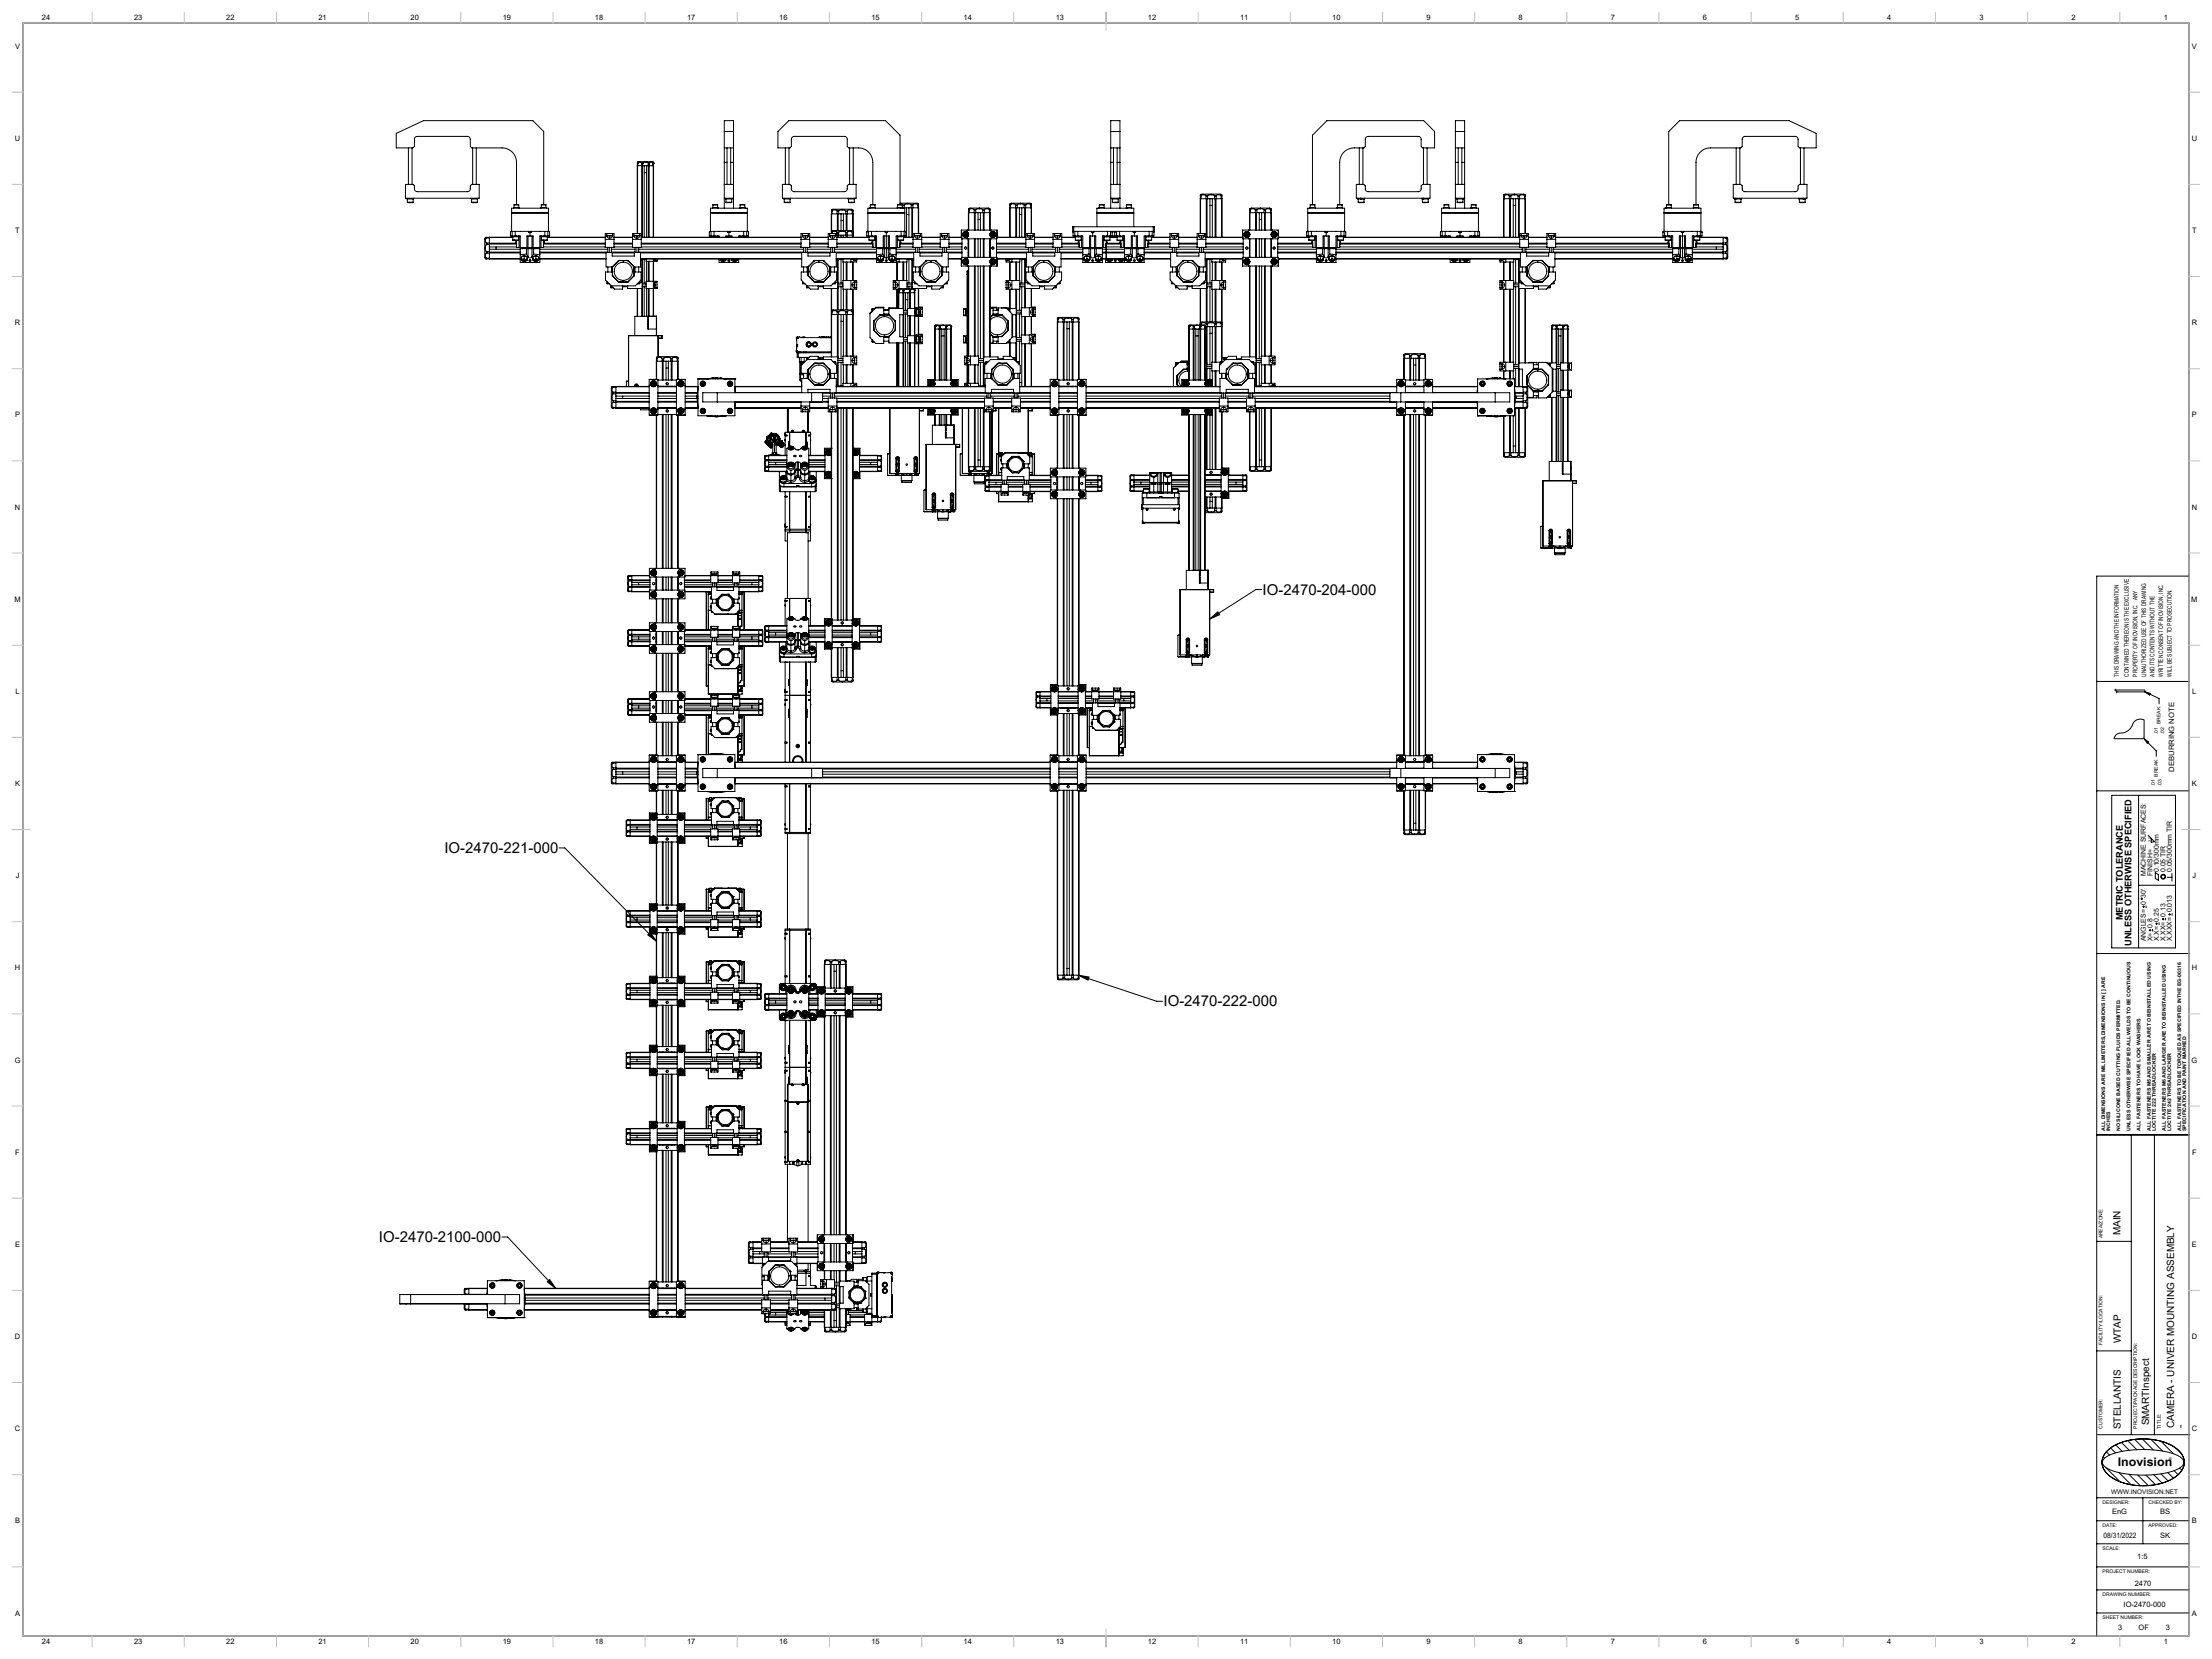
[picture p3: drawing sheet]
<svg xmlns="http://www.w3.org/2000/svg" width="1219mm" height="914mm" viewBox="0 0 1219 914" stroke-linecap="round" stroke-linejoin="round" font-family="sans-serif">
<defs><g id="words">
<g font-size="8.2">
<text x="696" y="328">IO-2470-204-000</text>
<text x="245" y="470">IO-2470-221-000</text>
<text x="641" y="555">IO-2470-222-000</text>
<text x="209" y="685">IO-2470-2100-000</text>
</g>
<text font-size="6.5" x="1167" y="808">Inovision</text>
<g font-size="5.5">
<text x="1169" y="681" transform="rotate(-90 1169 681)">MAIN</text>
<text x="1169" y="740" transform="rotate(-90 1169 740)">WTAP</text>
<text x="1185" y="786" transform="rotate(-90 1185 786)">SMARTInspect</text>
<text x="1169" y="788" transform="rotate(-90 1169 788)">STELLANTIS</text>
<text x="1198" y="787" transform="rotate(-90 1198 787)">CAMERA - UNIVER MOUNTING ASSEMBLY</text>
<text x="1203" y="787" transform="rotate(-90 1203 787)">-</text>
</g>
<g font-size="5.1">
<text x="1170" y="507" transform="rotate(-90 1170 507)">METRIC TOLERANCE</text>
<text x="1175" y="521" transform="rotate(-90 1175 521)">UNLESS OTHERWISE SPECIFIED</text>
</g>
<g font-size="4.1">
<text x="23" y="11">24</text>
<text x="74" y="11">23</text>
<text x="125" y="11">22</text>
<text x="175" y="11">21</text>
<text x="226" y="11">20</text>
<text x="277" y="11">19</text>
<text x="328" y="11">18</text>
<text x="379" y="11">17</text>
<text x="429" y="11">16</text>
<text x="480" y="11">15</text>
<text x="531" y="11">14</text>
<text x="582" y="11">13</text>
<text x="633" y="11">12</text>
<text x="683" y="11">11</text>
<text x="734" y="11">10</text>
<text x="786" y="11">9</text>
<text x="837" y="11">8</text>
<text x="888" y="11">7</text>
<text x="939" y="11">6</text>
<text x="989" y="11">5</text>
<text x="1040" y="11">4</text>
<text x="1091" y="11">3</text>
<text x="1142" y="11">2</text>
<text x="1193" y="11">1</text>
<text x="8" y="27">V</text>
<text x="1208" y="27">V</text>
<text x="8" y="78">U</text>
<text x="1208" y="78">U</text>
<text x="8" y="128">T</text>
<text x="1208" y="128">T</text>
<text x="8" y="179">R</text>
<text x="1208" y="179">R</text>
<text x="8" y="230">P</text>
<text x="1208" y="230">P</text>
<text x="8" y="281">N</text>
<text x="1208" y="281">N</text>
<text x="8" y="332">M</text>
<text x="1208" y="332">M</text>
<text x="9" y="382">L</text>
<text x="1208" y="382">L</text>
<text x="8" y="433">K</text>
<text x="1208" y="433">K</text>
<text x="9" y="484">J</text>
<text x="1208" y="484">J</text>
<text x="8" y="535">H</text>
<text x="1208" y="535">H</text>
<text x="8" y="586">G</text>
<text x="1208" y="586">G</text>
<text x="8" y="636">F</text>
<text x="1208" y="636">F</text>
<text x="8" y="687">E</text>
<text x="1208" y="687">E</text>
<text x="8" y="738">D</text>
<text x="1208" y="738">D</text>
<text x="8" y="789">C</text>
<text x="1208" y="789">C</text>
<text x="8" y="840">B</text>
<text x="1164" y="835">EnG</text>
<text x="1191" y="835">BS</text>
<text x="1208" y="840">B</text>
<text x="1159" y="848">08/31/2022</text>
<text x="1191" y="848">SK</text>
<text x="1178" y="859">1:5</text>
<text x="1177" y="874">2470</text>
<text x="1170" y="886">IO-2470-000</text>
<text x="8" y="890">A</text>
<text x="1208" y="890">A</text>
<text x="1167" y="898">3</text>
<text x="1179" y="898">OF</text>
<text x="1194" y="898">3</text>
<text x="23" y="906">24</text>
<text x="74" y="906">23</text>
<text x="125" y="906">22</text>
<text x="175" y="906">21</text>
<text x="226" y="906">20</text>
<text x="277" y="906">19</text>
<text x="328" y="906">18</text>
<text x="379" y="906">17</text>
<text x="429" y="906">16</text>
<text x="480" y="906">15</text>
<text x="531" y="906">14</text>
<text x="582" y="906">13</text>
<text x="633" y="906">12</text>
<text x="683" y="906">11</text>
<text x="734" y="906">10</text>
<text x="786" y="906">9</text>
<text x="837" y="906">8</text>
<text x="888" y="906">7</text>
<text x="939" y="906">6</text>
<text x="989" y="906">5</text>
<text x="1040" y="906">4</text>
<text x="1091" y="906">3</text>
<text x="1142" y="906">2</text>
<text x="1193" y="906">1</text>
</g>
<text font-size="4" x="1198" y="425" transform="rotate(-90 1198 425)">DEBURRING NOTE</text>
<g font-size="3.8">
<text x="1183" y="483" transform="rotate(-90 1183 483)">MACHINE SURFACES:</text>
<text x="1186" y="483" transform="rotate(-90 1186 483)">FINISH=</text>
<text x="1190" y="481" transform="rotate(-90 1190 481)">0.10/300mm</text>
<text x="1194" y="481" transform="rotate(-90 1194 481)">0.05 TIR</text>
<text x="1197" y="481" transform="rotate(-90 1197 481)">0.05/300mm TIR</text>
<text x="1183" y="495" transform="rotate(-90 1183 495)">30'</text>
<text x="1183" y="519" transform="rotate(-90 1183 519)">ANGLES= 0</text>
<text x="1186" y="519" transform="rotate(-90 1186 519)">X= 0.8</text>
<text x="1190" y="519" transform="rotate(-90 1190 519)">X.X= 0.25</text>
<text x="1194" y="519" transform="rotate(-90 1194 519)">X.XX= 0.13</text>
<text x="1197" y="519" transform="rotate(-90 1197 519)">X.XXX= 0.013</text>
</g>
<g font-size="3.5">
<text x="1168" y="373" transform="rotate(-90 1168 373)">THIS DRAWING AND THE INFORMATION</text>
<text x="1173" y="373" transform="rotate(-90 1173 373)">CONTAINED THEREON IS THE EXCLUSIVE</text>
<text x="1178" y="373" transform="rotate(-90 1178 373)">PROPERTY OF INOVISION, INC. ANY</text>
<text x="1183" y="373" transform="rotate(-90 1183 373)">UNAUTHORIZED USE OF THIS DRAWING</text>
<text x="1188" y="373" transform="rotate(-90 1188 373)">AND ITS CONTENTS WITHOUT THE</text>
<text x="1192" y="373" transform="rotate(-90 1192 373)">WRITTEN CONSENT OF INOVISION, INC.</text>
<text x="1197" y="373" transform="rotate(-90 1197 373)">WILL BE SUBJECT TO PROSECUTION.</text>
<text x="1164" y="824">WWW.INOVISION.NET</text>
</g>
<g font-size="2.7">
<text x="1191" y="399" transform="rotate(-90 1191 399)">BREAK</text>
<text x="1189" y="405" transform="rotate(-90 1189 405)">.01</text>
<text x="1193" y="405" transform="rotate(-90 1193 405)">.02</text>
<text x="1189" y="428" transform="rotate(-90 1189 428)">BREAK</text>
<text x="1188" y="433" transform="rotate(-90 1188 433)">.01</text>
<text x="1191" y="433" transform="rotate(-90 1191 433)">.03</text>
<text x="1160" y="623" transform="rotate(-90 1160 623)">ALL DIMENSIONS ARE MILLIMETERS,DIMENSIONS IN [ ] ARE</text>
<text x="1163" y="623" transform="rotate(-90 1163 623)">INCHES</text>
<text x="1169" y="623" transform="rotate(-90 1169 623)">NO SILICONE BASED CUTTING FLUIDS PERMITTED.</text>
<text x="1174" y="623" transform="rotate(-90 1174 623)">UNLESS OTHERWISE SPECIFIED ALL WELDS TO BE CONTINUOUS</text>
<text x="1180" y="623" transform="rotate(-90 1180 623)">ALL FASTENERS TO HAVE LOCK WASHERS</text>
<text x="1185" y="623" transform="rotate(-90 1185 623)">ALL FASTENERS M5 AND SMALLER ARE TO BEINSTALLED USING</text>
<text x="1188" y="623" transform="rotate(-90 1188 623)">LOCTITE 222 THREADLOCKER</text>
<text x="1194" y="623" transform="rotate(-90 1194 623)">ALL FASTENERS M6 AND LARGER ARE TO BEINSTALLED USING</text>
<text x="1197" y="623" transform="rotate(-90 1197 623)">LOCTITE 242 THREADLOCKER</text>
<text x="1202" y="623" transform="rotate(-90 1202 623)">ALL FASTENERS TO BE TORQUED AS SPECIFIED INTHE EG-00316</text>
<text x="1205" y="623" transform="rotate(-90 1205 623)">SPECIFICATION AND PAINT MARKED</text>
<text x="1159" y="683" transform="rotate(-90 1159 683)">AREA/ZONE:</text>
<text x="1159" y="741" transform="rotate(-90 1159 741)">FACILITY/LOCATION:</text>
<text x="1159" y="787" transform="rotate(-90 1159 787)">CUSTOMER:</text>
<text x="1178" y="787" transform="rotate(-90 1178 787)">PROJECT/PACKAGE DESCRIPTION:</text>
<text x="1191" y="787" transform="rotate(-90 1191 787)">TITLE:</text>
<text x="1159" y="829">DESIGNER:</text>
<text x="1184" y="829">CHECKED BY:</text>
<text x="1159" y="841">DATE:</text>
<text x="1184" y="841">APPROVED:</text>
<text x="1159" y="854">SCALE:</text>
<text x="1159" y="867">PROJECT NUMBER:</text>
<text x="1159" y="880">DRAWING NUMBER:</text>
<text x="1159" y="892">SHEET NUMBER:</text>
</g>
<text font-size="2.1" x="1196" y="804">®</text>
<text font-size="1.9" x="1185" y="464" transform="rotate(-90 1185 464)">3.2</text>
</g></defs>
<g fill="none" stroke="#000" stroke-width=".55">
<path d="M13 13h1193v889h-1193zM399 72h5M612 72h5M802 72h5M225 82v20M227 82v20M261 82v20M263 82v20M351 90h.1M352 90h2M352 90h-1M352 90v1"/>
<path d="M354 90h.1M354 90v41M354 90v1M354 90h3M355 95h1M355 91v40M356 91v40M357 90h1M357 90v1M357 91h-6v38M357 91h3M357 91v40"/>
<path d="M358 90h.1M358 90v1M358 90h2M358 90v41M360 90h.1M360 90v41M399 82v7M399 82v-16h5v16M399 82h5M399 89v26M399 89h2M401 82v20"/>
<path d="M403 82v20M403 89h1M404 82v7M404 89v26M433 82v20M435 82v20M468 82v20M470 82v20M612 82v7M612 82v-16h5v16M612 82h5M612 89v26"/>
<path d="M612 89h2M614 82v20M616 82v20M616 89h1M617 82v7M617 89v26M749 82v20M751 82v20M785 82v20M787 82v20M802 82v7M802 82h5"/>
<path d="M802 82v-16h5v16M802 89v26M802 89h2M804 82v20M806 82v20M806 89h1M807 82v7M807 89v26M957 82v20M959 82v20M992 82v20M994 82v20"/>
<path d="M223 102h5l1 3 1 1h28l1-1v-3h1h4v7h-41zM224 109v1h4v-1M225 111h3M225 110v1M228 110v1M260 109v1h3v-1M260 111h3M260 110v1M263 110v1M282 117h20M283 115h3M283 113h3"/>
<path d="M283 113v1M285 113v-24a8 8 0 0 0-8-7h-17l-1-1v-5l-1-1h-28l-1 1-1 5v1h-10v-8l15-8h61l6 6v41M286 113v1M298 115h3M298 113h3M298 113v1M301 113v1M392 117h20M393 115h3M393 113h3M393 113v1M396 113v1"/>
<path d="M399 102h5M399 109h5M400 109v1h4v-1M400 111h3M400 110v1M403 110v1M408 113h3M408 113v1M408 114v1M408 114h.1M408 114l3 1M411 113v1"/>
<path d="M431 102h4h1v3l2 1h28l1-1v-3h1h4v7h-41zM432 109v1h4v-1M432 111h3M432 110v1M435 110v1M458 118h.1M458 116v13M458 116v1l1-1M458 118h4M458 118v9M459 116h1h1M459 116v2"/>
<path d="M461 116l1 1v-1M461 116v2M462 118h.1M462 118v9M462 118h4M462 116v2M464 118v9M464 115h5l1 1M464 115h-5l-1 1M464 116h2M464 115v1M464 116h-2"/>
<path d="M465 118v9M466 116v2M466 116l1 1v-1M466 118h1M466 118v9M467 118h3M467 118v9M467 116h1h2M467 116v2M467 109v1h4v-1M468 111h3M468 110v1"/>
<path d="M470 116v2M470 116v1v-1M470 118h.1M470 118v9M470 116v15M471 110v1M478 117h21M480 113h2M480 113v1M481 113v-24a8 8 0 0 0-8-7h-5l-1-1v-5l-2-1h-28l-1 1v5l-1 1h-6v-10l6-6h53l8 9v38M482 113v2M482 114l-2 1"/>
<path d="M495 113h2zM495 113v1M496 112h4M496 112l1 1M496 114h1M496 114l-1 1M496 114v1M497 114h.1M497 114v1M497 113v2M497 115h1M497 113h1"/>
<path d="M498 115h.1M498 115h5M498 113v2M500 115v16M500 118h1M500 112h6v1M500 112l2 1M500 112h.1M500 112l-2 1M501 115v16M502 113h1M502 113v2"/>
<path d="M503 115h.1M503 115v16M503 115h3v14M503 113l2-1 1 1M503 113v2M506 113v2M506 113h.1M506 113v16M534 117h.1M534 116v11M534 116h.1M534 117h3"/>
<path d="M534 117v10M534 116l2-1 1 1M534 116v1M537 116v1M537 116h1M537 117h.1M537 117v10M537 117h5M538 116v1M539 117v10M540 115h5l1 1M540 115h-5l-1 1"/>
<path d="M540 115l-2 1M540 115l2 1M540 115h.1M540 117v10M542 116v1M542 116h1M542 117h.1M542 117v10M542 117h4v10M543 116l1-1 1 1M543 116v1M545 116v1"/>
<path d="M545 116h1M546 116v11M557 115h.1M557 113v18M557 113h.1M557 115h3M557 115v16M557 113l1-1 2 1M557 113v2M560 113h1M560 113v18M560 115h5"/>
<path d="M560 115v16M561 113v2M562 115v16M562 118h1M563 112h5v1M563 112h-6v1M563 112l1 1M563 112h.1M563 112l-2 1M563 115v16M564 113v2M564 113h1"/>
<path d="M565 115h.1M565 115v16M565 115h4v14M565 113l2-1 1 1M565 113v2M568 113h.1M568 113v2M568 113v16M605 117h20M606 115h3M606 113h3M606 113v1"/>
<path d="M609 113v1M612 102h5M612 109h5M613 109v1h4v-1M613 111h3M613 110v1M616 110v1M621 113h3M621 113v1M621 114v1M621 114h.1M621 114l3 1"/>
<path d="M624 113v1M662 110h.1M662 108v21M662 108h.1M662 110h3M662 110v19M662 108l1-1 2 1M662 108v2M665 108h1M665 108v23M665 110h5M665 110v21"/>
<path d="M666 108v2M667 110v21M667 113h1M668 107h5v1M668 107h-6v1M668 107l-2 1M668 107l1 1M668 107h.1M668 110v21M669 108v2M669 108h1M670 110h.1"/>
<path d="M670 110v21M670 110h4v21M670 108l2-1 1 1M670 108v2M673 108v2M673 108h.1M673 108v23M689 117h.1M689 116v11M689 116h.1M689 117h4M689 117v10"/>
<path d="M689 116l2-1 1 1M689 116v1M692 116h1M692 116v11M693 117h4M693 117v10M693 116v1M694 117v10M695 115h5l1 1M695 115h-5l-1 1M695 115l2 1M695 115h.1"/>
<path d="M695 115l-2 1M695 117v10M697 116h1M697 116v1M697 117h.1M697 117v10M697 117h4v10M698 116l1-1 1 1M698 116v1M700 116h1M700 116v1M701 116v11"/>
<path d="M721 117h20M722 115h3M722 113h3M722 113v1M723 113v-38l8-9h54l6 6v10h-7l-1-1v-5l-1-1h-28l-1 1v5l-1 1h-6a8 8 0 0 0-8 7v24M725 113v1M737 115h3M737 113h3M737 113v1M740 113v1M748 102h4h1v3l1 1h28l1-1v-3h1h4v7h-40zM748 109v1h2"/>
<path d="M749 111h3M749 110v1M750 110h.1M750 109v1M752 110v1M752 109v1h-2M784 109l1 1M784 111h3M784 110v1M785 109v1M785 110h.1M787 110v1"/>
<path d="M787 109v1h-2M795 117h20M796 115h3M796 113h3M796 113v1M799 113v1M802 102h5M802 109h5M803 109v1h4v-1M803 111h3M803 110v1M806 110v1"/>
<path d="M811 113h3M811 113v1M811 114v1M811 114h.1M811 114l3 1M814 113v1M829 110h.1M829 108v23M829 108h.1M829 110h3M829 110v21M829 108l2-1 1 1"/>
<path d="M829 108v2M832 108v2M832 108h1M832 110h1M832 110v21M833 110h4M833 110v21M833 108v2M834 110v21M834 113h1M835 107h5l1 1M835 107h-6v1"/>
<path d="M835 107l-2 1M835 107l2 1M835 107h.1M835 110v21M837 108v2M837 108h1M837 110h.1M837 110v21M837 110h4v19M838 108l1-1 1 1M838 108v2M840 108v2"/>
<path d="M840 108h1M841 108v21M917 117h21M918 114v1M918 114h.1M918 114l3 1M919 113h2M919 113v1M920 113v-41l6-6h60l15 8v8h-9l-1-1v-5l-2-1h-27l-2 1v5l-1 1h-16a8 8 0 0 0-8 7v24M920 113h1M920 113h-1M921 113v1"/>
<path d="M933 114v1M933 114h.1M933 114l3 1M934 113h2M934 113v1M935 113h1M935 113h-1M936 113v1M955 102h4h1l1 3 1 1h28l1-1v-3h1h4v7h-41zM956 109l1 1M956 111h4M956 110v1"/>
<path d="M957 110h.1M957 109v1M960 110v1M960 109v1h-3M992 109v1h2M992 111h3M992 110v1M994 110h.1M994 109v1M995 110v1M995 109l-1 1M268 131l-1 1v10l1 1"/>
<path d="M268 131v2v1M268 135v2v2M268 140v1v1M268 131h.1M268 134v1M268 139v1M268 135h2M268 139h2M268 140h2M268 134h16M268 131h2M270 139h.1"/>
<path d="M270 131v4M270 139v4h17M270 131h.1M270 137h17M270 135v4M270 136h15M270 139h17M270 135h15M270 131h13M273 136v1M281 128h.1M282 128v-13h20v13"/>
<path d="M282 130h4M282 130h2M282 130h-1v-2h22v2h-1M282 128v2M283 132h3M283 131h-15M283 130v2M284 130h3v6M284 128v2M284 133l1 1M284 130h.1M285 136h1"/>
<path d="M285 133v3M286 130v2M286 130v6M286 136h5M288 136v1M289 136v1M290 136v1M290 137v3M290 136v-6h4v6M291 136h2M291 137h2M291 137h-4v8h11v-8h-5"/>
<path d="M291 130v6M291 137v5M292 128h1M292 128v2M293 136h5M293 130v6M293 137v5M294 137v3M294 136v1M295 136v1M296 136v1M298 137h37"/>
<path d="M298 139h37M298 139h36M298 130v6M298 132h4M298 130v2M300 136h-2M300 133v3M300 136h34M300 135h34M300 134h34M300 130h.1M300 133v1"/>
<path d="M300 130h2M300 130h-2v6M300 128v2M302 131h32M302 130v2M302 128v2M302 130h-4M334 132h4M334 130h4M334 130h.1M335 129v1l1 1M335 129h2"/>
<path d="M335 129h-1v7h4v-7h-1M335 136v3M336 130h-2M336 130h2M336 130v1M336 136v3M337 136v3M337 137h13M337 139h13M337 129l1 1-2 1M338 130h.1M338 131h11"/>
<path d="M338 136h11M338 134h11M338 135h11M349 132h4M349 130h4M349 130h.1M350 129v1l1 1M350 129h2M350 129h-1v7h4v-7h-1M350 136v3M351 130h-2M351 130h2"/>
<path d="M351 130v1M351 136v3M351 129v-40h9v42M352 136v3M352 137h91M352 139h91M352 129l1 1-2 1M353 130h.1M353 139h89M353 131h89M353 136h89M353 134h89"/>
<path d="M353 135h89M391 128h.1M392 128v-13h20v13M392 130h.1M392 130h2M392 128v2h4M392 130h-1v-2h21l1 2h-1M392 130v1M394 128v2M394 130h2v1M394 130h.1M395 130v1"/>
<path d="M396 130v1M400 131v-1h3v1M401 130v1M401 128h1M402 128v2M403 130v1M408 130v1M409 130h.1M410 130h2M410 130h-3v1M410 128v2M411 130v1"/>
<path d="M412 128v2M412 130h-1h-3M442 132h4M442 139h3v2h12v-2h4v8h-4l-3-3h-5l-4 3h-3zM442 130h3M442 130h.1M442 129v1l2 1M442 129h3M442 129v7h4v-7h-1M443 136v3M444 130h1M444 130h-2"/>
<path d="M444 130v1M444 136v3M445 136v3M445 137h13M445 139h13M445 129v1l-1 1M445 139h12M445 130h.1M446 131h10M446 136h10M446 134h10M446 135h10"/>
<path d="M456 132h5M457 130h3M457 130h.1M457 129v1l2 1M457 129h3M457 129h-1v7h5v-7h-1M458 136v3M459 128l1-1 1 1M459 128v1M459 130h1M459 130h-2M459 130v1"/>
<path d="M459 136v3M460 136v3M460 137h23M460 139h23M460 129v1l-1 1M460 130h.1M461 139h22M461 131h18M461 130h1M461 136h20M461 134h20M461 135h20"/>
<path d="M461 128v2M461 128h1M462 130h.1M462 130v1M462 130h4M462 128v2M464 130v1M464 122h1M464 127h5h1v1M464 127h-5h-1v1h1M464 127l2 1M464 127h.1"/>
<path d="M464 127l-2 1M465 130v1M466 128v2M466 128h1M466 130h1M466 130v1M467 130h3M467 130v1M467 128l1-1 2 1M467 128v2M470 128v2M470 130h.1"/>
<path d="M470 130v1M478 128h.1M478 128v-13h21v13M479 130h3M479 130h1M479 128v2M479 130h-1v-2h21v2h-1M479 132h3M479 130v2M480 128v2M480 130h3v6M481 133v1"/>
<path d="M481 130h.1M481 136h.1M481 136h1M481 133v3M482 130v2M482 130v6M482 130h.1M482 136h5M484 136v1M485 136v1M486 136v1M487 137v3"/>
<path d="M487 136v-6h3v6M487 136h2M487 137h2M487 137h-4v8h11v-8h-4M487 130v6M487 137v5M488 128h1M489 136h1M489 137h1M489 128v8M489 137v5M490 136h5"/>
<path d="M490 130v6M490 137v5M490 137v3M491 136v1M492 136v1M493 136v1M494 137h11M494 139h11M494 139h10M495 130h3M495 130v6M495 132h3"/>
<path d="M495 130v2M496 136h-1M496 133v3M496 136h7M496 136h.1M496 135h7M496 130h.1M496 134h7M496 133v1M497 130h1M497 128v2M497 130h-3v6"/>
<path d="M498 131h5M498 130v2M498 130h.1M498 128v2M498 130v1M503 132h5M504 139h3v2h12v-2h4v8h-4l-3-3h-5l-4 3h-3zM504 130h3M504 130h.1M504 129v1l2 1M504 129h3M504 129h-1v7h5v-7h-1"/>
<path d="M505 136v3M506 130h-2M506 130h1M506 130v1M506 136v3M507 136v3M507 137h13M507 139h13M507 129v1l-1 1M507 139h12M507 130h.1M508 131h10"/>
<path d="M508 136h10M508 134h10M508 135h10M518 132h5M519 130h3M519 130h.1M519 129v1l2 1M519 129h3M519 129h-1v7h5v-7h-1M520 136v3M521 130h-2M521 130h1"/>
<path d="M521 130v1M521 136v3M522 136v3M522 137h8M522 139h8M522 129v1l-1 1M522 130h.1M523 139h7M523 131h7M523 136h7M523 134h7M523 135h7"/>
<path d="M530 131h.1M530 127v4M530 127h20v5h-20zM530 132v10M531 129v2h2M531 129a1.6 1.6 0 0 0 1 2 1.6 1.6 0 0 0 2-2M531 129h.1M531 129a1.4 1.4 0 0 1 1-1 1.4 1.4 0 0 1 2 1M531 129a1.4 1.4 0 0 0 1 2 1.4 1.4 0 0 0 2-2M531 129l1 1 1-1M531 129l1-1 1 1v1h-1h-1zM531 129h2"/>
<path d="M532 128h1M532 128h-1v1M532 128h1l1 1M532 128l-1 1M532 128l1 1M533 128l1 1M533 127v1M533 131v1M534 129h.1M534 137h.1M534 136h.1M534 134h.1"/>
<path d="M534 139h.1M534 135h.1M534 132v9M534 132v10M534 129l-1 2M537 132v10M539 132v10M539 121h1M540 132v10M542 132v10M546 132v10M546 129v2"/>
<path d="M546 129a1.6 1.6 0 0 0 1 2 1.6 1.6 0 0 0 2-2M546 129h.1M546 132v1M546 137h.1M546 136h.1M546 134h.1M546 139h.1M546 135h.1M546 129a1.4 1.4 0 0 1 1-1 1.4 1.4 0 0 1 2 1M546 129a1.4 1.4 0 0 0 1 2 1.4 1.4 0 0 0 2-2M546 128v1M546 127v1"/>
<path d="M546 131v1M546 129l1 1 1-1M546 129l1-1 1 1v1h-1h-1zM546 129h2M547 128h1l1 1M547 128h-1M547 128h-1v1M547 128l1 1M547 128l-1 1M549 129h.1M549 129l-1 2h-2M549 132v10"/>
<path d="M549 137h18M549 136h16M549 134h16M549 139h18M549 139h17M549 135h16M550 131h15M550 127h.1M550 131h.1M565 132h5M566 130h3M566 130h.1"/>
<path d="M566 129v1l2 1M566 129h3M566 129h-1v7h5v-7h-1M567 136v3M568 130h1M568 130h-2M568 130v1M568 136v3M569 136v3M569 137h13M569 139h13M569 129v1l-1 1"/>
<path d="M569 139h12M569 130h.1M570 131h10M570 136h10M570 134h10M570 135h10M580 132h5M581 130h3M581 130h.1M581 129v1l2 1M581 129h3M581 129h-1v7h5v-7h-1"/>
<path d="M582 136v3M583 130h1M583 130h-2M583 130v1M583 136v3M584 136v3M584 137h13M584 139h13M584 129v1l-1 1M584 130h.1M585 139h12M585 131h8"/>
<path d="M585 136h10M585 134h10M585 135h10M591 125h45v3h-45zM592 128l-1 2h1M592 125v3M592 130l1 2M592 130h2M592 128v2M593 132h3M593 131h3v1M593 132l1 1"/>
<path d="M594 130h3v6M594 128v2M594 133l1 1M595 130h.1M595 136h.1M595 136h1M595 133v3M596 130v1M596 132l-2 1M596 130v6M596 136h5M598 136v1"/>
<path d="M599 136v1M600 136v1M600 137v3M601 136v-6h3v6M601 136h2M601 137h2M601 130v6M601 137v5M601 137h-4v8h11v-8h-5M602 128h1M602 128v2M603 136h5"/>
<path d="M603 130v6M603 137v5M604 137v3M604 136v1M605 125v-10h20v10M605 136v1M606 136v1M608 137h12M608 139h12M608 130v6M609 132h3M609 131h3"/>
<path d="M609 132l1 1M609 130v2M610 136h-2M610 136h8M610 133v3M610 135h8M610 134v9M610 130h.1M610 134h8M610 133v1M610 130h2M610 130h-2v6"/>
<path d="M610 128v2M612 132l-2 1M612 131h4M612 130h3M612 128v2M612 130v2M612 130h.1M613 128v3M613 128h.1M614 130v1M614 128h1M614 128v2"/>
<path d="M615 130l1 2M615 130h2M615 128v2M616 132h3M616 131h3M616 132l1 1M617 128v2M617 130h3v6M617 133l1 1M618 130h.1M618 136h.1M618 136h1"/>
<path d="M618 133v3M619 132l-2 1M619 130v2M619 136h5M619 130v6M621 136v1M622 136v1M623 136v1M623 137v3M624 136v-6h3v6M624 136h2M624 137h2"/>
<path d="M624 137h-4v8M624 130v6M624 137v5M625 128h1M625 128v2M625 128h.1M626 136h5M626 137h5v8h-22v-2M626 130v6M626 137v5M627 137v3M627 136v1"/>
<path d="M628 136v1M629 136v1M631 137h15M631 139h15M631 139h14M631 130v6M632 132l1 1M632 132h3M632 131h3M632 130v2M633 136h-2M633 136h12"/>
<path d="M633 133v3M633 135h12M633 130h.1M633 134h12M633 133v1M633 130h2M633 128v2M633 130h-2v6M635 132l-2 1M635 131h10M635 128v2M635 130v2"/>
<path d="M635 130h.1M636 125v3M636 128v2h-1M636 128h.1M645 132h5M645 139h4v2h12v-2h3v8h-3l-4-3h-5l-3 3h-4zM646 130h3M646 130h.1M646 129v1l1 1M646 129h3M646 129h-1v7h5v-7h-1M646 136v3"/>
<path d="M647 130h-1M647 130h2M647 130v1M647 136v3M648 136v3M648 137h13M648 139h13M649 129v1l-2 1M649 139h12M649 130h.1M650 131h10M650 136h10"/>
<path d="M650 134h10M650 135h10M660 132h5M661 130h3M661 130h.1M661 129v1l1 1M661 129h3M661 129h-1v7h5v-7h-1M661 136v3M662 130h-1M662 130h2M662 130v1"/>
<path d="M662 136v3M663 136v3M663 137h22M663 139h22M664 129v1l-2 1M664 130h.1M664 139h21M665 131h20M665 136h20M665 134h20M665 135h20M685 131h.1"/>
<path d="M685 127h20v5h-20zM685 127v4M685 132v10M686 129l1 2h1M686 129a1.6 1.6 0 0 0 1 2 1.6 1.6 0 0 0 2-2M686 129h.1M686 129a1.4 1.4 0 0 1 1-1 1.4 1.4 0 0 1 2 1M686 129a1.4 1.4 0 0 0 1 2 1.4 1.4 0 0 0 2-2M686 129l1 1 1-1M686 129l1-1 1 1v1h-1h-1zM686 129h2M687 128h1"/>
<path d="M687 128h-1v1M687 128h1l1 1M687 128l1 1M687 128l-1 1M688 128a1.6 1.6 0 0 1 0 3M688 127v1M688 131v1M689 129h.1M689 137h.1M689 136h.1M689 134h.1M689 139h.1"/>
<path d="M689 135h.1M689 132v9M689 132v10M692 132v10M693 132v10M694 132v10M694 121h1M695 132v10M697 132v10M701 132v10M701 129v2M701 129a1.6 1.6 0 0 0 1 2 1.6 1.6 0 0 0 2-2"/>
<path d="M701 129h.1M701 132v1M701 137h.1M701 136h.1M701 134h.1M701 139h.1M701 135h.1M701 129a1.4 1.4 0 0 1 1-1 1.4 1.4 0 0 1 2 1M701 129a1.4 1.4 0 0 0 1 2 1.4 1.4 0 0 0 2-2M701 128v1M701 127v1M701 131v1"/>
<path d="M701 129l1 1 1-1M701 129l1-1 1 1v1h-1h-1zM701 129h2M702 128h-1M702 128h1l1 1M702 128h-1v1M702 128l1 1M702 128l-1 1M704 129h.1M704 129l-1 2h-2M704 132v10M704 137h22"/>
<path d="M704 136h20M704 134h19M704 139h22M704 135h20M705 131h16M705 127h.1M705 131h.1M720 128h.1M721 128v-13h20v13M721 130h.1M721 130h2M721 128v2h4"/>
<path d="M721 130h-1v-2h22v2h-1M721 132h4M721 130v2M723 130h3v6M723 128v2M723 133l1 1M723 130h.1M724 136h1M724 133v3M725 130v2M725 130v6M725 136h5"/>
<path d="M727 136v1M728 136v1M729 136v1M729 137v3M729 136v-6h4v6M730 136h2M730 137h2M730 137h-4v8h10v-8h-4M730 130v6M730 137v5M730 128h2M731 128v2"/>
<path d="M732 136h5M732 130v6M732 137v5M733 137v3M733 136v1M734 136v1M735 136v1M736 137h103M736 139h103M736 139h102M737 130v6M737 132h3"/>
<path d="M737 130v2M738 136h-1M738 136h100M738 133v3M738 135h100M739 134h99M739 130h.1M739 133l-1 1M739 130h2M739 130h-3v6M739 128v2M740 131h98"/>
<path d="M740 130v2M741 128v2M741 130h-4M794 128h.1M795 128v-13h20v13M795 130h.1M795 130h2M795 128v2h4M795 130h-1v-2h21l1 2h-1M795 130v1M797 130h2v1M797 128v2"/>
<path d="M797 130h.1M798 130v1M799 130v1M803 131v-1h3v1M804 130v1M804 128h1M805 128v2M806 130v1M811 130v1M812 130h.1M813 130h2M813 130h-3v1"/>
<path d="M813 128v2M814 130v1M815 128v2M815 130h-1h-3M838 132h4M838 139h3v2h13v-2h3v8h-3l-4-3h-5l-4 3h-3zM838 130h4M838 130h.1M839 129v1l1 1M839 129h2M839 129h-1v7h4v-7h-1M839 136v3"/>
<path d="M840 130h2M840 130h-2M840 130v1M840 136v3M841 136v3M841 137h13M841 139h13M841 129l1 1-2 1M842 130h.1M842 131h11M842 136h11M842 134h11"/>
<path d="M842 135h11M853 132h4M853 130h4M853 130h.1M854 129v1l1 1M854 129h2M854 129h-1v7h4v-7h-1M854 136v3M855 130h2M855 130h-2M855 130v1M855 136v3"/>
<path d="M856 136v3M856 137h66M856 139h66M856 129l1 1-2 1M857 130h.1M857 139h65M857 131h61M857 136h63M857 134h63M857 135h63M917 128h.1M917 128v-13h21v13"/>
<path d="M917 130h1M917 130h.1M918 130h1M918 128v2h2M918 130h-1v-2h21v2h-1M918 132h3M918 130v2M919 130h3v6M919 128v2M919 133l1 3M920 130h.1M920 136h1"/>
<path d="M920 133v3M920 130h1M921 130v2M921 130v6M921 136h5M923 136v1M924 136v1M925 136v1M925 137v3M926 136v-6h3v6M926 136h1M926 137h1"/>
<path d="M926 137h-4v8h11v-8h-5M926 130v6M926 137v5M927 128h1M927 136h1M927 137h1M927 128v8M927 137v5M928 136h5M928 130v6M928 137v5M929 137v3"/>
<path d="M929 136v1M931 136v1M932 136v1M933 137h17M933 139h17M933 130h3M933 130v6M934 132h3M934 130v2M935 136h-2M935 133v3M935 136h15"/>
<path d="M935 136h.1M935 135h15M935 130h.1M935 133v1M935 130h2M935 130h-2v6M935 128v2M936 130h.1M937 131h14M937 130v2M937 131h13M937 128v2"/>
<path d="M937 130h-1M946 136v1M950 131v4M950 139h.1M950 131h.1M950 139v4h-17M950 135v4M950 135h1M950 139h1M950 140h1M950 131h1M951 131l1 1v10l-1 1"/>
<path d="M951 140l1 1-1 1M951 135l1 2-1 2M951 131l1 2-1 1M951 134h-16M951 139v1M951 134v1M951 131h.1M268 142v1M268 142h2M287 143h-19M287 143h4M287 142v1"/>
<path d="M287 143l2 1M288 143h.1M288 141h1M289 141h.1M289 141a1.7 1.7 0 0 0-2 2M289 141h1l1 2M289 141h1M289 141v3M290 140h-3M290 140l1 2M290 143h.1M291 143l-2 1"/>
<path d="M291 142v1M291 142h1h1M292 143v1M292 143l1 1h-1M294 143h3M294 142v1M294 143l1 1M294 143h.1M294 141h1M294 140l-1 2M294 140h4M295 141h.1"/>
<path d="M295 141a1.7 1.7 0 0 0-1 2M295 141h2v2M295 141h2M295 141v3M297 143h.1M297 143l-2 1M297 142v1M298 143h36M334 156h2M334 155v1M335 147v3M337 157v2"/>
<path d="M337 159h1M337 158l2 1h4v-1M337 147v3M338 147v5M338 150h-4v4l3 4M338 150v2M338 147v2M338 152l3 3M341 155h2M341 155h5M343 144h-2M343 158h3"/>
<path d="M344 145a5 5 0 0 1 5 5 5 5 0 0 1-5 5M344 144v1M344 144a6 6 0 0 1 5 6 6 6 0 0 1-5 5M344 155h.1M344 144a6 6 0 0 0-6 6 6 6 0 0 0 6 5M344 145a5 5 0 0 0-5 5 5 5 0 0 0 5 5M344 144h2M346 155h-2M346 144h-5l-4 3h-3v-8h3v2h13v-2h3v8h-4M346 144l3 3M349 147v2M349 152l-3 3"/>
<path d="M349 150v2M350 147l-1 5M350 150h3v4l-3 4h-13M350 147v3M351 159v15M351 156h2M352 147v3M353 156h-2M353 155v1M353 156h1v3h-8v-1M353 143h89M354 143v13"/>
<path d="M354 159v15M354 143h2M354 158h2M354 156h2M354 143h-1M354 157h2M354 158v16M355 143v13M355 158v16M356 143v1h6M356 144v11M356 159v15"/>
<path d="M357 144v11M357 159v22M358 144v11M358 159v15M360 144v11M360 159v15M360 143v31M360 157l1 1 1 1M360 157h1M360 143l2 1M361 143h.1M361 156v2"/>
<path d="M361 157v1M361 156v1M362 143v1M362 155l-1 1-1 1M362 155v4M362 155h-6v4h6M396 143v2h11v-2M397 143h.1M397 143h3M397 143l2 1M398 143h1M399 143v1"/>
<path d="M399 143h.1M400 143h.1M400 143l-1 1M402 143l-1 1h1M402 143v1M403 143h4M403 143h.1M403 143l2 1M403 143h1M405 143h.1M405 143v1M406 143h.1"/>
<path d="M406 143l-1 1M407 143h.1M442 156h2M442 155v1M443 147v3M444 157l1 2M445 157v2M445 159h1M445 158l2 1h4v-1M445 147v3M445 147l1 5M445 150h-3v4l3 4"/>
<path d="M445 150l1 2M446 147l-1 2M446 152l3 3M449 155h2M449 155h5M451 144h-2M451 158h3M451 145a5 5 0 0 1 5 5 5 5 0 0 1-5 5M451 144v1M451 144a6 6 0 0 1 6 6 6 6 0 0 1-6 5M451 155h.1M451 144a6 6 0 0 0-6 6 6 6 0 0 0 6 5"/>
<path d="M451 145a5 5 0 0 0-5 5 5 5 0 0 0 5 5M452 144h2M454 155h-2M457 147v2M457 152l-3 3M457 150v2M457 147v5M457 150h4v4l-3 4h-13M458 147v3M458 159v38M458 159v12M459 156h1"/>
<path d="M460 147v3M460 156h-1M460 155v1M460 156h2v3h-8v-1M461 143h22M462 143v13M462 159v12M462 143h3M462 158h3M462 156h3M462 143h-1M462 157h3"/>
<path d="M462 158v13M464 143v13M464 158v13M465 143v1h7v-1M465 144v11M465 159v12M466 144v11M466 159v12M467 144v11M467 159v12M469 143v1M469 155v4"/>
<path d="M470 157l1 2 1-1M470 157h1M470 143l1 1 1-1M470 144v11M470 159v12M470 159v37M471 144h.1M471 155h.1M471 159h.1M471 143v1M471 155v4M471 155v2"/>
<path d="M471 157v2M472 143h.1M472 156h-1l-1 1M472 156v2M472 156v-1h-7v4h7v-1M484 143h3M484 142v1M484 143l1 1M484 143h.1M484 141h1M485 141a1.7 1.7 0 0 0-1 2M485 141a1.7 1.7 0 0 1 2 2"/>
<path d="M485 141h2M485 141h.1M485 141v3M487 140h-4M487 140v2M487 143h.1M487 143l-2 1M487 142v1M487 142h2M489 143v1M489 143l-1 1h1M490 142h-1"/>
<path d="M490 143h3M490 142v1M490 143l2 1M490 143h.1M490 141h2M490 140h4M490 140v2M492 141h.1M492 141a1.7 1.7 0 0 0-2 2M492 141a1.7 1.7 0 0 1 1 2M492 141h1M492 141v3"/>
<path d="M492 156h2l1 1M492 156v2M492 158v1h3M492 156v-1h8v4M493 143h.1M493 144l-1-1v1M493 143l-1 1M493 142v1M493 157l1 2M493 157h2M494 155v4M494 155l-1 2"/>
<path d="M494 155h.1M494 159h.1M494 143h10M494 144v11M494 159v11M495 144v11M495 159v11M495 143l-1 1M495 157l-1 2-2-1M495 159h9v54M495 160h.1M496 143v1"/>
<path d="M496 155v4M496 160h2M496 160h-1M496 160v1M498 160h.1M498 144v11M498 160v10M498 160v1M498 160h3M498 160v11M500 144v11M500 143h3"/>
<path d="M500 158h3M500 156h3M500 157h3M500 143v1h-6M501 143v13M501 158v1M501 160h1M501 160v1M502 160v1M502 160h.1M502 160h2M502 160v10"/>
<path d="M503 143v13M503 158v1M503 143h1M503 159h.1M504 160h.1M504 160v10M504 156h1M504 155v1M504 156h-1v3h8v-1M505 147v3M506 159v11M507 147v3"/>
<path d="M507 147v5M507 150h-4v4l4 4h13M507 150v2M507 147v2M507 152l3 3M510 155h2M510 155h6M511 158h3M512 144h-2M513 144a6 6 0 0 0-6 6 6 6 0 0 0 6 5M513 144v1M513 145a5 5 0 0 0-5 5 5 5 0 0 0 5 5"/>
<path d="M513 155h.1M513 145a5 5 0 0 1 5 5 5 5 0 0 1-5 5M513 144a6 6 0 0 1 6 6 6 6 0 0 1-6 5M514 158v1h4l2-1M514 144h2M516 155h-2M519 159h1M519 147v2M519 152l-3 3M519 150v2M519 150h4v4l-3 4M519 147v5"/>
<path d="M520 147v3M520 157v2M521 156h1M522 147v3M522 156h-1M522 155v1M523 143h7M530 143h.1M530 143v4h20v-5h-20v5M531 144l1 2h1M531 144a1.6 1.6 0 0 0 1 2 1.6 1.6 0 0 0 2-2M531 144h.1"/>
<path d="M531 144a1.4 1.4 0 0 1 1-1 1.4 1.4 0 0 1 2 1M531 144a1.4 1.4 0 0 0 1 2 1.4 1.4 0 0 0 2-2M531 144l1-1 1 1M531 144l1 1 1-1M531 144l1-1 1 1v1h-1h-1zM531 144h2M532 143h-1v1M532 143h1M532 143h1l1 1M533 143l1 1M533 142v1M533 146v1"/>
<path d="M533 150v46M533 150h.1M533 150v1M534 144h.1M534 151h-1v19M534 149l-1 1M534 147v49M534 144l-1 2M537 147v49M539 147v49M540 147v51M542 147v51"/>
<path d="M542 147v50M546 147v50M546 144v2M546 144a1.6 1.6 0 0 0 1 2 1.6 1.6 0 0 0 2-2M546 144h.1M546 141h.1M546 144a1.4 1.4 0 0 1 1-1 1.4 1.4 0 0 1 2 1M546 144a1.4 1.4 0 0 0 1 2 1.4 1.4 0 0 0 2-2M546 143v1M546 142v1M546 146v1M546 144l1-1 1 1"/>
<path d="M546 144l1 1 1-1M546 144l1-1 1 1v1h-1h-1zM546 144h2M547 143h1l1 1M547 143h-1M547 143h-1v1M549 144h.1M549 144l-1 2h-2M550 143h16M550 143h.1M555 156h1l1 1M555 156v2"/>
<path d="M555 143h.1M555 156v-1h7v4h-7v-1M556 143v1M556 157v2M556 157h1M556 155v4M556 155v2M556 144h.1M556 155h.1M556 159h.1M557 144v11M557 159v11"/>
<path d="M557 143l-1 1-1-1M557 157l-1 2-1-1M558 143v1M558 155v4M560 144v11M560 159v11M560 159v12M562 144v11M562 159v12M562 143h3M562 158h3M562 156h3"/>
<path d="M562 157h3M562 143v1h-7v-1M563 143v13M563 158v12M565 143v13M565 158v12M565 143h1M565 159v11M566 156h2M566 156h1M566 155v1M566 156h-1v3h8v-1"/>
<path d="M567 147v3M568 159v11M569 159v11M569 147v3M569 147l1 5M569 150h-3v4l3 4h13M569 150l1 2M570 147l-1 2M570 152l3 3M573 155h2M573 158h3M575 144h-2"/>
<path d="M575 145a5 5 0 0 1 5 5 5 5 0 0 1-5 5M575 144v1M575 144a6 6 0 0 1 6 5 6 6 0 0 1-5 6h-1M575 155h.1M575 144a6 6 0 0 0-6 6 6 6 0 0 0 6 5M575 145a5 5 0 0 0-5 5 5 5 0 0 0 5 5M576 158v1h4l2-1M576 144h2M578 155h-2M578 144h-5l-4 3h-3v-8h3v2h12v-2h4v8h-4M578 144l3 3M581 159h1"/>
<path d="M581 147v2M581 150v2M581 147v5l-3 4-5-1M581 150h4v4l-3 4M582 147v3M582 157v2M583 156h1M584 147v3M584 156h-1M584 155v1M585 143h12M597 143h4"/>
<path d="M597 142v1M597 143l2 1M598 143h.1M598 141h1M599 141h.1M599 141h-1l-1 2M599 141h1l1 2M599 141h1M599 141v3M600 140h-3M600 140l1 2M600 143h1"/>
<path d="M601 143l-2 1M601 142v1M601 142h1h1M602 143v1M602 143l1 1h-1M604 143h3M604 142v1M604 143l1 1M604 143h.1M604 141h1M604 140h4M604 140l-1 2"/>
<path d="M605 141h.1M605 141h-1v2M605 141h2v2M605 141h2M605 141v3M607 143h.1M607 143l-2 1M607 142v1M608 143h12M610 143h.1M610 143h3M610 143l2 1"/>
<path d="M611 143h1M612 143v1M612 143h.1M613 143h.1M613 143l-1 1M615 143l-1 1h1M615 143v1M616 143h.1M616 143h4M616 143l2 1M616 143h1M618 143h.1"/>
<path d="M618 143v1M619 143h.1M619 143l-1 1M620 143h.1M620 143h4M620 142v1M621 143l1 1M621 143h.1M621 141h1M622 141h.1M622 141h-1l-1 2M622 141a1.7 1.7 0 0 1 2 2"/>
<path d="M622 141h1M622 141v3M623 140h-3M623 140l1 2M623 143h1M624 143l-2 1M624 142v1M624 142h1h1M625 143v1M625 143l1 1h-1M627 143h3M627 142v1"/>
<path d="M627 143l1 1M627 143h.1M627 141h1M627 140h4M627 140l-1 2M628 141h.1M628 141h-1v2M628 141a1.7 1.7 0 0 1 2 2M628 141h2M628 141v3M630 143h.1M630 143l-2 1"/>
<path d="M630 142v1M631 143h14M646 156h1M646 155v1M646 147v3M648 157v2M648 159h1M648 158l2 1h4v-1M648 147v3M649 147v5M649 150h-4v4l3 4M649 152h.1"/>
<path d="M649 150v2M649 152l1 1a4 4 0 0 0 5 2M649 147v2M649 152l3 3M652 155h2M652 155h5M654 144h-2M654 158h3M655 145a5 5 0 0 1 5 5 5 5 0 0 1-5 5M655 144v1M655 144a6 6 0 0 1 6 6 6 6 0 0 1-6 5M655 155h.1"/>
<path d="M655 144a6 6 0 0 0-6 8M655 145a5 5 0 0 0-5 5 5 5 0 0 0 5 5M655 144h2M657 155h-2M661 147v2M661 152l-4 3M661 150v2M661 150h4v4l-4 4h-13M661 147v5M661 147v3M662 159v20M662 159v19"/>
<path d="M663 156h1M663 147v3M664 156h-2M664 156h1v3h-8v-1M664 155v1M664 143h21M665 143v13M665 159v18M665 143h3M665 158h3M665 156h3M665 143h-1"/>
<path d="M665 157h3M665 158v19M667 143v13M667 158v19M668 143v1h8v-1M668 144v11M668 159v18M670 144v11M670 159v18M672 143v1M672 155v4M673 157l1 2 2-1"/>
<path d="M673 157h1M673 143l1 1 2-1M673 144v11M673 159v19M674 144v11M674 159v40M674 144h.1M674 155h.1M674 159h.1M674 143v1M674 155v4M674 155v2"/>
<path d="M674 157v2M676 143h.1M676 156h-2l-1 1M676 156v2M676 156v-1h-8v4h8v-1M685 143h.1M685 143v4h20v-5h-20v5M686 144l1 2h1M686 144a1.6 1.6 0 0 0 1 2 1.6 1.6 0 0 0 2-2M686 144h.1M686 144a1.4 1.4 0 0 1 1-1 1.4 1.4 0 0 1 2 1M686 144a1.4 1.4 0 0 0 1 2 1.4 1.4 0 0 0 2-2"/>
<path d="M686 144l1-1 1 1M686 144l1 1 1-1M686 144l1-1 1 1v1h-1h-1zM686 144h2M687 143h1M687 143h-1v1M687 143h1l1 1M688 143a1.6 1.6 0 0 1 0 3M688 142v1M688 146v1M689 144h.1M689 147v50"/>
<path d="M692 147v50M693 147v51M694 147v51M695 147v49M697 147v49M701 147v49M701 144v2M701 144a1.6 1.6 0 0 0 1 2 1.6 1.6 0 0 0 2-2M701 144h.1M701 141h.1M701 144a1.4 1.4 0 0 1 1-1 1.4 1.4 0 0 1 2 1M701 144a1.4 1.4 0 0 0 1 2 1.4 1.4 0 0 0 2-2"/>
<path d="M701 143v1M701 142v1M701 146v1M701 144l1-1 1 1M701 144l1 1 1-1M701 144l1-1 1 1v1h-1h-1zM701 144h2M702 143h1l1 1M702 143h-1M702 143h-1v1M704 144h.1M704 144l-1 2h-2"/>
<path d="M705 143h21M705 143h.1M726 143h3M726 142v1M726 143l2 1M726 143h.1M727 141h1M728 141h.1M728 141a1.7 1.7 0 0 0-2 2M728 141h1v2M728 141h1M728 141v3"/>
<path d="M729 140h-3M729 140l1 2M729 143h.1M729 143l-1 1M729 142v1M730 142h1h1M731 143l-1 1h1M731 143l1 1h-1M731 143v1M733 143h3M733 142v1M733 143l1 1"/>
<path d="M733 143h.1M733 141h1M733 140h3M733 140l-1 2M734 141h.1M734 141a1.7 1.7 0 0 0-1 2M734 141h1l1 2M734 141h1M734 141v3M735 143h1M736 143l-2 1M736 142v1"/>
<path d="M736 143h102M799 143v2h11v-2M800 143h.1M800 143h3M800 143l2 1M801 143h1M802 143v1M802 143h.1M803 143h.1M803 143l-1 1M805 143l-1 1h1M805 143v1"/>
<path d="M806 143h.1M806 143h4M806 143l2 1M806 143h1M808 143h.1M808 143v1M809 143h.1M809 143l-1 1M810 143h.1M827 156h1l1 1M827 156v2M827 143h.1"/>
<path d="M827 156v-1h7v4h-7v-1M828 143v1M828 157v2M828 157h1M828 155v4M828 155v2M828 144h.1M828 155h.1M828 159h.1M829 144v11M829 159v41M829 143l-1 1-1-1"/>
<path d="M829 157l-1 2-1-1M830 143v1M830 155v4M832 144v11M832 159v41M833 144v11M833 159v41M834 144v11M834 159v41M834 143h3M834 158h3M834 156h3"/>
<path d="M834 157h3M834 143v1h-7v-1M835 143v13M835 158v43M837 143v13M837 158v43M837 143h1M837 159v41M838 156h2M838 155v1M838 156h-1v3h8v-1M839 147v3"/>
<path d="M841 159v41M841 147v3M842 147v5M842 150h-4v4l3 4h13M842 150v2M842 147v2M842 152l3 3M845 155h2M845 155h5M845 158h3M847 144h-2M848 145a5 5 0 0 1 5 5 5 5 0 0 1-5 5"/>
<path d="M848 144v1M848 144a6 6 0 0 1 6 5 6 6 0 0 1-5 6h-1M848 155h.1M848 144a6 6 0 0 0-6 6 6 6 0 0 0 6 5M848 145a5 5 0 0 0-5 5 5 5 0 0 0 5 5M848 158v1h4l2-1M848 144h2M850 155h-2M853 159h1M853 147v2M853 152l-3 3M853 150v2"/>
<path d="M854 150h3v4l-3 4M854 147l-1 5M854 147v3M854 157v2M855 156h2M856 147v3M857 156h-2M857 155v1M857 143h65M923 143h3M923 142v1M923 143l1 1"/>
<path d="M923 143h.1M923 141h1M924 143h.1M924 141a1.7 1.7 0 0 0-1 2M924 141a1.7 1.7 0 0 1 2 2M924 141h1M924 141h.1M924 141v3M925 140h-3M925 140l1 2M925 143h1M926 143l-2 1"/>
<path d="M926 142v1M926 142h1M927 143l1 1h-1M927 143v1M928 142h-1M929 143h3M929 142v1M929 143l2 1M929 143h.1M929 141h2M929 140l-1 2M929 140h4"/>
<path d="M930 143h.1M930 141h1M930 141h.1M931 141a1.7 1.7 0 0 0-2 2M931 141a1.7 1.7 0 0 1 1 2M931 141h1M931 141h.1M931 141v3M931 143h.1M932 143h.1M932 143l-1 1M932 142v1"/>
<path d="M933 143h18M950 142h1M951 142v1M357 177h.1M357 178h.1M357 174h.1M357 174h5v11M360 174h.1M458 173h.1M458 173h4M458 173v24M459 172l1-1 1 1"/>
<path d="M459 172v1M461 172v1M461 172h1M462 173h.1M462 173v24M462 173h4M462 173v25M462 172v1M464 173v25M464 177h1M464 171h5h1v1M464 171h-5h-1v1h1"/>
<path d="M464 171l2 1M464 171h.1M464 171l-2 1M465 173v23M466 172v1M466 172h1M466 173h1M466 173v23M467 173h3M467 173v23M467 172l1-1 2 1M467 172v1"/>
<path d="M470 172v1M470 173h.1M470 173v23M481 171v1M481 171l-1 2v13l3 3h4v-4M481 170v2M481 170h.1M481 170v1M481 170h1M482 170l1-1h4v5h-2l-3 3M482 177v2M482 177v5l3 4h5l4-4-1-5"/>
<path d="M487 174h-2M487 173h3M487 171h3M487 170h-4l-3 3M488 174a6 6 0 0 0-6 6 6 6 0 0 0 6 5M488 174v1M488 175a5 5 0 0 0-5 5 5 5 0 0 0 5 5M488 175a5 5 0 0 1 5 5 5 5 0 0 1-5 5M488 174a6 6 0 0 1 6 4 6 6 0 0 1-4 7M488 174h2M490 170h8v3h-2v13h2v3h-8v-4M490 174l3 3"/>
<path d="M493 177v2M494 170h-4v4M498 173v13M498 173h2M498 171h2M498 172h2M499 161v10M499 173v13M499 165h1M500 161v9M500 174v11M501 161h3"/>
<path d="M501 161h-6v9M501 161v9M501 174v11M502 174v11M504 174v11M504 170h4M504 172l1 1 1 1M504 172h1M505 171v2M505 172v1M505 171v1M505 170h.1"/>
<path d="M505 174h.1M506 170l-1 1-1 1M506 170v2M506 172v2M506 173l1 1 1-1M506 170h-6v4h6M506 172h1M506 174v11M506 169h2v2M507 170h.1M507 174h.1M507 170v4"/>
<path d="M507 170v1M507 171v1M507 172v2M508 171l-1-1-1 1M508 171v2M508 173v1h-4M515 180h.1M516 180h2M516 180h-1M516 180v1M518 180h.1M518 180v1"/>
<path d="M518 180h3M518 180v29M521 180h1M521 180v1M522 180h.1M522 180v1M522 180h2M522 180v29M524 180h.1M524 180v29M531 170l1 1 1 1M531 170v4"/>
<path d="M531 174h3M532 172v1M532 171v1M532 172h1M532 171v2M533 172l-1 1-1 1M533 174v11M534 170h-3M546 170h3M546 170h1v4M546 169h3v2M547 174l-1 1"/>
<path d="M547 173h3M547 171h3M549 174h-2M549 173v1h-2M549 171h1M550 174a3 3 0 0 0-4 1M550 174v1M550 175a5 5 0 0 1 5 5 5 5 0 0 1-5 5M550 174a6 6 0 0 1 6 4 6 6 0 0 1-4 7M550 175h-3l-1 2M550 174h2M552 174h-2v-4h5l3 3v13l-3 3h-5v-3"/>
<path d="M552 174l4 3M555 170h5v3h-2v13h2v3h-5M555 170h1M556 177v2M556 177v5l-4 3M556 170v2M556 170l1 2M557 170h-5M560 173v13M560 173h3M560 171h3M560 172h3"/>
<path d="M562 173v13M563 174v11M565 174v11M567 170v4M568 172l1 2 2-1M568 172h1M568 174v11M569 174v11M569 169h2v2M569 170h.1M569 174h.1M569 170v4"/>
<path d="M569 170v1M569 171v1M569 172v2M571 171h-2l-1 1M571 171v2M571 170h-8v4h8v-1M583 177h.1M583 176v33M583 176h.1M583 177h3M583 177v32M583 176l2-1 1 1"/>
<path d="M583 176v1M586 176v1M586 176h1M586 177h.1M586 177v32M586 177h5M587 176v1M588 177v32M589 175h5l1 1M589 175h-5l-1 1M589 175l-2 1M589 175l2 1"/>
<path d="M589 175h.1M589 177v32M591 176v1M591 176h1M591 177h.1M591 177v32M591 177h4v32M592 176l1-1 1 1M592 176v1M594 176v1M594 176h1M595 176v33"/>
<path d="M655 180l1-1h8v1M655 180h.1M655 180v29M656 180h2M656 180h-1M656 180v1M658 180h.1M658 180v29M658 180v1M658 180h3M661 180h1M661 180v1"/>
<path d="M662 180h.1M662 180v1M662 180h2M662 180v29M662 178h1h2M662 178v1M664 180h.1M664 180v1M664 180v29M665 178v22M665 178v1l1-1M666 178v2"/>
<path d="M668 177l5 1M668 177l-6 1v1v-1M668 178h1M668 177v1M668 178h-2M669 178v2M669 178l1 1v-1M670 178h2h1M670 178v2M673 178v2M673 178v1v-1M673 178h.1"/>
<path d="M673 178v21M855 180h.1M856 180h2M856 180h-1M856 180v1M858 180h.1M858 180v20M858 180v1M858 180h3M858 180v21M861 180h1M861 180v1"/>
<path d="M862 180h.1M862 180v1M862 180h2M862 180v20M864 180h.1M864 180v1M864 180v20M346 185v28M346 185h.1M346 185h19M362 199h.1M362 197v12"/>
<path d="M362 197v1v-1M362 181h-5v-7h-7v11M362 199h4M362 199v10M362 197h2h1M362 197v2M363 197h-1M363 197h5M363 185v12M363 185h.1M363 186h2M365 197v12"/>
<path d="M365 197v1l1-1M365 185v1M366 199h4M366 199v10M366 197v2M367 199v10M368 197h5h1M368 197h2M368 197h.1M368 197h-2M368 199v10M370 197v1l1-1"/>
<path d="M370 197v2M370 199h.1M370 199v10M370 199h4v10M371 197h1h1M371 197v2M373 197v2M373 197l1 1v-1M374 197v12M439 194h1M439 193h.1M439 194h.1"/>
<path d="M439 193v1M439 186v7M439 186h.1M439 186v1M439 187h.1M439 192h.1M439 191h.1M439 190h.1M439 186h1v1M440 187h.1M440 194h.1M440 194h-1"/>
<path d="M440 194v3M441 198h.1M441 197v9h4M441 194h.1M441 186h1M441 194h2M441 186h-2M441 186h17M442 200h.1M442 200l-1 6M442 199h.1M442 197v3"/>
<path d="M442 199v2M442 186h2M442 186h.1M442 199h2M443 194h.1M443 194h1M443 197v2M444 199h-2M444 186h.1M444 194h.1M444 194h14M445 198v-1l-1 2"/>
<path d="M445 198l-3 3v5M445 198h13l3 3v5h-4M445 198l2-2h4v2M447 189a1.3 1.3 0 0 0-2 0 1.3 1.3 0 0 0 0 2 1.3 1.3 0 0 0 2-1M451 197h3M451 198h3M451 198h.1M452 186h.1M452 186h-1M452 197v1M453 186h-1M453 186h.1"/>
<path d="M454 186h-1M454 186h.1M454 198v-1h8v3h-2M455 186h-1M455 186h.1M456 186h-1M456 186h.1M457 186h-1M457 186h.1M458 186h-1M458 186h.1M458 194h-18"/>
<path d="M458 194h-19v3h7M459 199h1M460 199v2M462 198h3M462 200h3M462 199h3M462 200v13M464 200v13M469 196v5M470 199l1 1h1M470 199h1M471 197h.1"/>
<path d="M471 197v3M471 197v2M471 199v1M472 197h-1l-1 2M472 197v3M472 197v-1h-7v5h7v-1M481 187v2M481 189h1M482 180v2M485 185h2M487 188h3M487 186h3"/>
<path d="M488 185h.1M490 185h-2M493 180v2M494 189v24M495 189v24M498 189v24M498 188h2M498 186h2M498 187h2M498 188v25M499 188v25M500 189v24"/>
<path d="M501 189v24M502 189v24M504 189v24M504 185h4M504 187l1 1 1 1M504 187h1M505 186v2M505 186v1M505 187v1M505 185h.1M505 189h.1M506 185l-1 1-1 1"/>
<path d="M506 185v2M506 187v2M506 188l1 1 1-1M506 185h-6v4h6M506 187h1M506 189v24M506 184h2v2M507 185h.1M507 189h.1M507 185v4M507 185v1M507 186v1"/>
<path d="M507 187v2M508 186l-1-1-1 1M508 186v2M508 188v1h-4M518 181h3M518 181h-3v28M518 181v28M519 181v28M519 185h1M520 181v28M521 181h3M521 181v28"/>
<path d="M531 185l1 1 1 1M531 185v4M531 189h3M532 197h1l1 2M532 197v3M532 197v-1h7v5h-7v-1M532 187v1M532 186v1M532 187h1M532 186v2M533 199v1M533 199h1"/>
<path d="M533 187l-1 1-1 1M533 197v3M533 197v2M533 189v7M533 197h.1M534 185h-3M534 199l-1 1h-1M535 196v5M539 198h3M539 200h3M539 199h3M540 200v13"/>
<path d="M542 200v13M543 199h2M543 199v2M545 199h-2M546 183l1 1 3 1M547 185h2M547 186h5M547 188h3M547 186h3M549 188v1h-3M549 185v1M550 185h.1"/>
<path d="M550 185a3 3 0 0 1-4-1l1 2v3h-1M550 198h3M550 198v-1h-8v3h1M552 185h-2M552 185v1M555 189h1M556 180v2M556 187v2M557 189v7M557 187l-1 2M558 197h1M559 198l3 3v5h-3"/>
<path d="M559 198h-13l-3 3v5h4M559 198l-2-2h-4v2M559 197v1M559 197v2M560 189v10M560 188h3M560 186h3M560 187h3M560 199h2M560 188v11M562 199v2M562 188v13"/>
<path d="M563 189v24M565 189v24M567 185v4M568 187l1 2 2-1M568 187h1M568 189v24M569 189v24M569 184h2v2M569 185h.1M569 189h.1M569 185v4M569 185v1"/>
<path d="M569 186v1M569 187v2M571 186h-2l-1 1M571 186v2M571 185h-8v4h8v-1M588 181h1M648 200h.1M648 200h1M649 200h.1M649 200h1M651 200v-1h3v5h-2M651 199h3"/>
<path d="M654 200h-4l-3 3v10M655 199h.1M655 199v2M659 181v28M659 185h1M660 181v28M661 181h-6v28M661 181h3M661 181v28M664 180h1M665 180h5M665 180v21"/>
<path d="M667 180v21M667 184h1M668 180v20M670 180h.1M670 180v20M670 180h4M672 200v1M673 199h1M673 199v2M673 200h-5v4h4M674 197h.1M674 199h-1"/>
<path d="M674 198h.1M674 197l1 1h-1M675 197h-1M675 197h.1M675 197v2M675 197v1M675 197h1M675 198l-3 3v5h4M675 198h14l3 3v5h-4M675 198l2-2h5v2M682 198h2M684 198v-1h8v3h-1"/>
<path d="M690 199h1M691 199v2M692 198h3M692 200h3M692 199h3M693 200v13M694 200v13M700 196v5M700 199l1 1h2M700 199h2M701 197h.1M701 197v3"/>
<path d="M701 197l1 2M702 199l-1 1M703 197h-2l-1 2M703 197v3M703 197v-1h-8v5h8v-1M774 197h.1M774 196v13M774 196h.1M774 197h3M774 197v12M774 196l2-1 1 1M774 196v1"/>
<path d="M777 196h1M777 196v1M777 197h1M777 197v12M778 197h4M778 197v12M778 196v1M779 197v12M780 195h5l1 1M780 195h-5l-1 1M780 195l2 1M780 195h.1"/>
<path d="M780 195l-2 1M780 197v12M782 196h1M782 196v1M782 197h.1M782 197v12M782 197h4v12M783 196l1-1 1 1M783 196v1M785 196h1M785 196v1M786 196v13"/>
<path d="M830 200v4M859 181v20M859 185h1M860 181v19M861 181h3M861 181h-6v19M861 181v19M338 217l-1 2 1 2M338 213l-1 1v10l1 1M338 213l-1 2 1 1M338 217h1M338 216h1"/>
<path d="M338 213h1M338 213h.1M338 216v1M339 216v1M339 213h.1M339 216h19M339 213v3M339 217v4M339 218h19M339 220h19M339 217h19M339 213h19"/>
<path d="M343 218v2M345 210v3M345 210h1M346 210h-1M350 213l1-1 1 1M350 213h.1M350 213l1-1v1M350 212l1 1M351 212v1M351 213h.1M351 213h1M352 213h.1"/>
<path d="M358 213h-20M358 209h5v20h-5zM358 212h1M359 211v1M359 211a1.7 1.7 0 0 1 2-1 1.7 1.7 0 0 1 1 2M359 211v2h1M359 212a1.7 1.7 0 0 0 3 0M359 211l1 1M360 211h1v1h-1l-1-1zM360 210a1.4 1.4 0 0 0-1 1 1.4 1.4 0 0 0 1 2M360 210a1.4 1.4 0 0 1 2 1 1.4 1.4 0 0 1-2 2M360 210h-1v1"/>
<path d="M360 210a1.6 1.6 0 0 1 2 1 1.6 1.6 0 0 1-2 2M360 211h-1M360 211h1l-1 1M360 210h.1M360 211v1M360 213h.1M362 212h1M362 209h.1M362 209h-4M363 213h10M363 209h10M363 216h10"/>
<path d="M363 218h10M363 220h10M363 217h10M364 213h-1M365 213h.1M366 213h.1M367 213h.1M367 203h1M368 213h.1M370 213h.1M372 213h.1M373 212h1"/>
<path d="M374 211v1M374 211a1.7 1.7 0 0 1 2-1 1.7 1.7 0 0 1 1 2M374 211v2h1M374 209h.1M374 209h4v20h-5v-20h5M374 212a1.7 1.7 0 0 0 3 0M375 211h1v1h-1l-1-1zM375 210a1.4 1.4 0 0 0-1 1 1.4 1.4 0 0 0 1 2M375 210a1.4 1.4 0 0 1 2 1 1.4 1.4 0 0 1-2 2M375 210h-1v1M375 210a1.6 1.6 0 0 1 2 1 1.6 1.6 0 0 1-2 2M375 211h-1l1 1"/>
<path d="M375 211h1l-1 1M375 210h.1M375 211v1M375 213h.1M377 212h1M378 213h7M378 216h6M378 218h7M378 220h7M378 217h6M385 209h.1M385 209v20h20v-7"/>
<path d="M385 209h20M385 214a23 23 0 0 0 0 10M387 213a1.5 1.5 0 0 1 0-3 1.5 1.5 0 0 1 2 1 1.5 1.5 0 0 1-1 2h-1M387 211h1v1l-1-1zM393 208h.1M394 208v1M394 208l-4 1 3-1M394 208h2M395 216v6M396 208v1M396 208l4 1M397 208h.1"/>
<path d="M397 208l3 1M402 211h1v1h-1zM402 213a1.4 1.4 0 0 1-1-2 1.4 1.4 0 0 1 2-1l1 2-2 1M405 209h.1M405 213h37M405 209v7M405 214v2M441 207v3M442 211h.1M442 213h.1M442 212h.1M442 206v1"/>
<path d="M443 206v3M443 207h-2v2l1 2M445 206v3M445 209h-3v7M445 209h1M445 209h.1M445 207l1 2M445 206h1M445 206a6 6 0 0 1 6-6 6 6 0 0 1 6 6M445 206a6 6 0 0 0 6 6 6 6 0 0 0 6-6M446 204l-1 2M446 204l-1 5"/>
<path d="M446 204l3-4h5l3 4M446 209l3 3M446 206a5 5 0 0 1 5-5 5 5 0 0 1 5 5M446 206a5 5 0 0 0 5 5 5 5 0 0 0 5-5M447 216v6M449 212h2M449 212h5M451 200h-2M452 200h2M453 216v6M453 218h5M453 220h3"/>
<path d="M453 217h5M454 212h-2M456 206h1M457 204v2M457 204v5M457 209l-3 3M457 207v2M457 209h.1M457 209h4v8h-4v-2h-12v1M457 216h-70v6h69M458 206v3M458 217v2"/>
<path d="M459 217v2M460 206v3M460 217v2M460 218h84M460 217h84M461 213h82M461 216h82M461 212h1v1M461 220h82M462 200v12M462 213h3M465 201v10"/>
<path d="M466 201v10M467 201v10M469 211v2M470 201v10M471 200h.1M471 212h.1M471 212v1M472 212h-1l-1 1M472 212v1M472 212v-1h-7v2M511 213h.1M512 213v-4h16v4"/>
<path d="M512 211l1 2M512 211h.1M512 211a1.4 1.4 0 0 0 2 2 1.4 1.4 0 0 0 1-2M513 211l1 1M513 211h2M514 210l-1 1h-1M514 210l1 1M514 210h-1l-1 1M514 210h1v1M514 211h-1M514 211h1M514 211h1v1h-1"/>
<path d="M514 211h-1v1h1M514 210a1.7 1.7 0 0 0-2 1 1.7 1.7 0 0 0 1 2M514 209v1M515 211l-1 1M515 211h.1M515 209h-4v4M515 211l-1 2M515 209v-30h1h8v30M524 211l1 2M524 211h.1M524 209h4v4M524 211a1.4 1.4 0 0 0 2 2 1.4 1.4 0 0 0 1-2"/>
<path d="M525 211l1 1M525 211h2M526 210l-2 1 1 2M526 210a1.7 1.7 0 0 1 1 1 1.7 1.7 0 0 1-1 2M526 209v1M526 210l-2 1M526 210l1 1M526 210h-1l-1 1M526 210h1v1M526 211h-1M526 211h1M526 211h-1v1h1"/>
<path d="M526 211h1v1h-1M527 211l-1 1M527 211h.1M527 211l-1 2M528 213h.1M532 212h1l1 1M532 212v1M532 212v-1h7v2M533 212v1M533 200h.1M533 212h.1M533 201v10"/>
<path d="M534 201v10M535 211v2M537 201v10M539 201v10M539 213h3M542 200v12M543 212h-1v1M544 206v3M544 217v2M545 217v2M546 206v3M546 217v2"/>
<path d="M546 218h13M546 217h13M546 216h13M547 207v2M547 206h1M547 206a6 6 0 0 1 5-6 6 6 0 0 1 6 5v1M547 206v3M547 204v2M547 204v5M547 209l3 3M547 204l3-4h5l4 4v5M547 220h11"/>
<path d="M548 206a5 5 0 0 1 5-5 5 5 0 0 1 5 5M548 206a5 5 0 0 0 5 5 5 5 0 0 0 5-5M550 212h2M550 212h5M552 200h-2M553 200h2M555 212h-2M558 206h.1M558 204v2M558 209l-3 3M558 206a6 6 0 0 1-4 6 6 6 0 0 1-7-3M558 207v2"/>
<path d="M559 209h3v8h-3v-2h-13v2h-3v-8h4M559 209h-1M559 206v3M559 217v2M560 217v2M561 206v3M561 217v2M561 218h18M561 217h18M562 206v3M562 213h17M562 216h17"/>
<path d="M562 211h1M562 220h17M579 209h5v20h-5zM579 212h1M580 211a1.7 1.7 0 0 1 1-1 1.7 1.7 0 0 1 2 1M580 211v1M580 211v2h1M580 212a1.7 1.7 0 0 0 3 0M580 211l1 1M581 211h1v1h-1l-1-1zM581 210a1.4 1.4 0 0 0-1 1 1.4 1.4 0 0 0 1 2M581 210a1.4 1.4 0 0 1 2 1 1.4 1.4 0 0 1-2 2"/>
<path d="M581 210h-1v1M581 210h1l1 1M581 211h-1M581 211h1l-1 1M581 210h.1M581 211v1M581 213h.1M583 212h1M583 209h-4M583 211l-1 2h-1M583 211v1M584 213h10"/>
<path d="M584 209h10M584 216h10M584 218h10M584 220h10M584 217h10M585 213h-1M586 213h.1M588 213h.1M589 213h.1M591 213h.1M593 213h.1M594 212h1"/>
<path d="M595 211a1.7 1.7 0 0 1 1-1 1.7 1.7 0 0 1 2 1M595 211v1M595 211v2h1M595 209h4v20h-5v-20h5M595 212a1.7 1.7 0 0 0 3 0M595 211l1 1M596 211h1v1h-1l-1-1zM596 210a1.4 1.4 0 0 0-1 1 1.4 1.4 0 0 0 1 2M596 210a1.4 1.4 0 0 1 2 1 1.4 1.4 0 0 1-2 2M596 210h-1v1M596 210h1l1 1M596 211h-1"/>
<path d="M596 211h1l-1 1M596 210h.1M596 211v1M596 213h.1M598 212h1M598 211l-1 2h-1M598 211v1M599 213h73M599 216h73M599 218h74M599 220h73M599 217h74"/>
<path d="M648 200v2M649 212h.1M649 207v2M649 210v2M649 212l1 1-1-1M649 207v5M649 207h.1M651 213h.1M652 213v-4h16v4M652 204l-3 3M652 211l1 2M652 211h.1"/>
<path d="M652 211a1.4 1.4 0 0 0 2 2 1.4 1.4 0 0 0 1-2M653 211l1 1M653 211h2M654 210l-2 1M654 210l1 1M654 210h-1l-1 1M654 210h1v1M654 211h-1M654 211h1M654 211h-1v1h1M654 211h1v1h-1M654 210a1.7 1.7 0 0 0-2 1 1.7 1.7 0 0 0 1 2"/>
<path d="M654 209v1M654 204h-2M654 201h1M654 203h1M654 203h.1M655 211l-1 1M655 204a6 6 0 0 0-6 3M655 204v1M655 205a5 5 0 0 0-5 3 5 5 0 0 0 1 5M655 204h.1M655 205h.1M655 203h.1"/>
<path d="M655 211h.1M655 209h-4v4M655 211l-1 2M664 211l1 2M664 211h.1M664 209h4M664 200h1v3h-1M664 211a1.4 1.4 0 0 0 2 2 1.4 1.4 0 0 0 1-2M665 203v6M665 211l1 1M665 211h2M665 201h3"/>
<path d="M665 203h3M665 202h3M666 210l-2 1 1 2M666 210a1.7 1.7 0 0 1 1 1 1.7 1.7 0 0 1-1 2M666 209v1M666 210l-2 1M666 210l1 1M666 210h-1l-1 1M666 210h1v1M666 211h-1M666 211h1M666 211h1v1h-1"/>
<path d="M666 211h-1v1h1M667 211l-1 1M667 203v6M667 211h.1M667 211l-1 2M668 213h.1M668 204v9M670 204v9M673 206v3M673 217v2M674 217v2M675 206v3"/>
<path d="M675 217v2M675 218h13M675 217h13M676 216h12M676 207v2M676 206a6 6 0 0 1 5-6 6 6 0 0 1 7 5v1M676 206h1M676 206v3M676 204v2M676 204v5M676 209l3 3M676 204l3-4h5l4 4v5"/>
<path d="M677 220h10M677 206a5 5 0 0 1 5-5 5 5 0 0 1 5 5M677 206a5 5 0 0 0 5 5 5 5 0 0 0 5-5M679 212h2M679 212h6M681 200h-2M683 200h2M685 212h-2M687 206h1M688 204v2M688 209l-3 3M688 206a6 6 0 0 1-5 6 6 6 0 0 1-7-3"/>
<path d="M688 207v2M688 209h3v8h-3v-2h-12v2h-4v-8h4M688 209h.1M688 206v3M688 217v2M689 217v2M690 206v3M690 217v2M690 218h76M690 217h76M691 213h79M691 216h141v6h-140"/>
<path d="M691 212h1v1M692 220h74M692 200v12M692 213h3M695 201v10M697 201v10M700 211v2M701 201v10M701 200h.1M701 212h.1M701 212l1 1M701 212v1"/>
<path d="M703 212h-2l-1 1M703 212v1M703 212v-1h-8v2M766 216v6M770 216v-7h5v7M770 212h1M771 211v1M771 211a1.7 1.7 0 0 1 1-1 1.7 1.7 0 0 1 2 1M771 211v2h1M771 212a1.7 1.7 0 0 0 3 0M771 211l1 1M772 211h1v1h-1l-1-1z"/>
<path d="M772 216v6M772 210h-1v1M772 210a1.4 1.4 0 0 0-1 1 1.4 1.4 0 0 0 1 2M772 210a1.4 1.4 0 0 1 2 1 1.4 1.4 0 0 1-2 2M772 210h1l1 1M772 211h-1M772 211h1l-1 1M772 210h.1M772 211v1M772 213h.1M774 212h1M774 209h.1"/>
<path d="M774 209h-4M774 211l-1 2h-1M774 211v1M775 213h10M775 209h10M776 213h-1M777 213h.1M778 213h.1M779 213h.1M779 201h1M780 213h.1M782 213h.1"/>
<path d="M784 213h.1M785 212h1M786 211a1.7 1.7 0 0 1 2-1 1.7 1.7 0 0 1 1 2M786 211v1M786 211v2h1M786 209h.1M786 209h4v7M786 212a1.7 1.7 0 0 0 3 0M786 211l1 1M787 211h1v1h-1l-1-1zM787 210a1.4 1.4 0 0 0-1 1 1.4 1.4 0 0 0 1 2M787 210a1.4 1.4 0 0 1 2 1 1.4 1.4 0 0 1-2 2"/>
<path d="M787 210h-1v1M787 210a1.6 1.6 0 0 1 2 1 1.6 1.6 0 0 1-2 2M787 211h-1M787 211h1l-1 1M787 210h.1M787 211v1M787 213h.1M789 212h1M790 213h24M790 209h-5v7M814 216v-7h21v20h-21M814 214v2"/>
<path d="M816 211h2v1h-1zM817 210a1.5 1.5 0 0 0-1 2 1.5 1.5 0 0 0 2 1 1.5 1.5 0 0 0 0-3M823 208h.1M824 208v1M824 208l-5 1 4-1M824 208h1M824 216v6M825 208v1M825 208l5 1-3-1M827 208h.1M827 201h1l1 1M827 201v2"/>
<path d="M827 201v-1h7v4h-7v-1M828 202v2M828 202h1M828 200v4M828 200v2M828 200h.1M828 204h.1M829 204v5M829 202l-1 2-1-1M831 211h2v1h-1zM832 204v5M832 210a1.5 1.5 0 0 0-1 2 1.5 1.5 0 0 0 2 1 1.5 1.5 0 0 0 0-3"/>
<path d="M833 204v5M834 204v5M834 201h3M834 203h3M834 202h3M835 213h6M835 220h5M835 214a23 23 0 0 1 0 10M835 213h5M835 216h5M835 217h5M835 203v10"/>
<path d="M836 218v2M837 203v10M840 216v1M840 213h.1M840 217h1M840 213v3M840 217v4M840 218h-5M840 216h1M840 213h1M841 217l1 2-1 2M841 213l1 2-1 1"/>
<path d="M841 213l1 1v5M841 216v1M841 213h.1M842 210v2M842 207v2M842 207v5M842 207l3-4v-3h-8v3h2v10M842 212l3 3M842 219v5l-1 1M842 200h5v1M845 215v1M845 216h2"/>
<path d="M845 201h3M845 203h3M845 218h3M845 216h3M845 216v3h-3M847 204h-2M847 215l-2 1M847 203v1h-2M847 218v1h-5M848 204a6 6 0 0 0-6 5 6 6 0 0 0 5 6h1M848 204v1M848 205a5 5 0 0 0-5 5 5 5 0 0 0 5 5"/>
<path d="M848 215h.1M848 205a5 5 0 0 1 5 5 5 5 0 0 1-5 5M848 204a6 6 0 0 1 6 5 6 6 0 0 1-5 6h-1M848 204h2M850 215h-2M850 204h-2v-4h4l4 3v13l-4 3h-4v-3l2-1M850 204l3 3M853 200h5v3h-2v13h2v3h-5M853 200h1M853 219h1M853 207v2M853 212l-3 3"/>
<path d="M853 207v5M853 210v2M854 200v2M854 217v2M855 219v35M855 200v-21h9v75M858 203v13M858 219v35M858 201h2M858 203h2M858 218h2M858 216h2"/>
<path d="M858 202h2M858 217h2M858 218v36M859 203v13M859 218v36M860 204v11M860 219v35M861 204v11M861 219v42M862 204v11M862 219v35M864 204v11"/>
<path d="M864 219v35M864 202l1 1 1 1M864 217l1 1 1 1M864 202h1M864 217h1M865 201v2M865 216v2M865 201v1M865 202v1M865 216v1M865 217v1M866 200l-1 1-1 1"/>
<path d="M866 200v4M866 215l-1 1-1 1M866 215v4M866 200h-6v4h6M866 215h-6v4h6M338 222l-1 1 1 2M338 221h1M338 222h1M338 225h1M338 221v1M338 225h.1M339 221v1"/>
<path d="M339 222v3h19M339 222h19M339 221h19M353 225h.1M358 225h-5v1h5M358 226h1M358 225h-20M358 229h.1M359 226v2h1M359 226h.1M359 226l1 1M360 226h1v1h-1l-1-1z"/>
<path d="M360 225l-1 1M360 225l2 1M360 225h-1v1M360 225a1.4 1.4 0 0 0-1 2 1.4 1.4 0 0 0 1 1M360 225a1.4 1.4 0 0 1 2 2 1.4 1.4 0 0 1-2 1M360 225a1.6 1.6 0 0 1 2 2 1.6 1.6 0 0 1-2 1M360 226h-1M360 226h1l-1 1M360 225h.1M360 226v1M360 228h.1M362 226v1l-2 1"/>
<path d="M362 226h1M362 229h.1M362 229v84M363 225h10M363 228h10M363 222h10M363 221h10M363 225h1M365 225h.1M365 228v85M366 225h.1M366 228v85"/>
<path d="M367 225h.1M367 228v85M368 225h.1M368 228v85M370 225h.1M370 228v85M372 225h.1M373 226h1M374 226v2h1M374 229v84M374 229h.1M374 226h.1"/>
<path d="M375 226h1v1h-1l-1-1zM375 225l-1 1M375 225l2 1M375 225a1.4 1.4 0 0 0-1 2 1.4 1.4 0 0 0 1 1M375 225a1.4 1.4 0 0 1 2 2 1.4 1.4 0 0 1-2 1M375 225h-1v1M375 225a1.6 1.6 0 0 1 2 2 1.6 1.6 0 0 1-2 1M375 226h-1l1 1M375 226h1l-1 1M375 225h.1M375 226v1M375 228h.1"/>
<path d="M377 226v1l-2 1M377 226h1M378 225h7M378 222h6M378 221h6M387 226h1v1h-1zM387 228a1.5 1.5 0 0 1 0-3 1.5 1.5 0 0 1 2 1 1.5 1.5 0 0 1-1 2h-1M393 230h.1M393 230l-3-1 4 1M394 229v1M394 230h2M396 229v1"/>
<path d="M397 230h.1M397 230l3-1-4 1M402 226h1v1h-1zM402 228a1.4 1.4 0 0 1-1-2 1.4 1.4 0 0 1 2-1 1.4 1.4 0 0 1 1 2l-1 1h-1M405 225h37M405 222v2M425 239h.1M425 239l-2 1M425 239l-2 2M425 239h1M426 239h.1M426 239a2.7 2.7 0 0 0-2 2 2.7 2.7 0 0 0 2 3h1"/>
<path d="M427 240l-2 1a1.7 1.7 0 0 0 2 2M427 240h.1M427 240l-2 1 2 2M427 239h-1M427 239v1M427 239h.1M427 239v4M427 240v3M427 239h1M427 239l2 1v1M427 240h1a1.7 1.7 0 0 1 1 2 1.7 1.7 0 0 1-2 1M427 240l1 1-1 2"/>
<path d="M433 239v1M433 240h.1M433 240h1h-1M433 240v-2h14v2M434 238h.1M434 225v13M435 238v8v-1M437 238h.1M437 237v1M442 222v5M442 224h4M442 226h2"/>
<path d="M442 226h.1M442 227h3M443 238h.1M443 237v1M444 224l-2 1v2M444 224l1 1v2M444 226h1M444 224v2M444 238v8h1l-1-1M445 238h.1M445 227v11M445 226h.1"/>
<path d="M446 225h10M446 222v5h-1M447 240h.1M447 239v1M447 240h-1h1M453 221h3M456 224h5M457 226h2M457 226h.1M457 227h3M457 227h-1v-8h5v8h-1M458 227v115"/>
<path d="M459 224l-2 1v2M459 224l1 1v2M459 226h1M459 224v2M460 226h.1M461 225h82M461 222h82M461 221h82M462 225v117M464 225v117M465 225v117M466 225v117"/>
<path d="M467 225v117M470 225v117M490 225l1 36M490 225h.1M507 225v36M507 225v36h-17v-36M507 225h.1M507 226h2M509 225v1zM511 225v4h4M512 225v3h16v-3M512 226l1 2h1"/>
<path d="M512 226h.1M512 226a1.4 1.4 0 0 0 2 2 1.4 1.4 0 0 0 1-2M512 226a1.4 1.4 0 0 1 2-1 1.4 1.4 0 0 1 1 1M513 226l1 1 1-1M513 226h1h1M513 226h2M513 226h1h1v1h-1h-1zM513 225a1.6 1.6 0 0 0-1 2 1.6 1.6 0 0 0 2 1M513 225l-1 1M514 228h.1M514 225l1 1M515 226h.1"/>
<path d="M515 228v6M515 226v2h-1M518 228v6M519 228v6M520 228v6M521 237h.1M521 238h.1M521 228v13M521 234h.1M521 234h5v11M522 228v6M524 228v6"/>
<path d="M524 226l1 2h1M524 226h.1M524 234h.1M524 226a1.4 1.4 0 0 0 2 2 1.4 1.4 0 0 0 1-2M524 226a1.4 1.4 0 0 1 2-1 1.4 1.4 0 0 1 1 1M525 226l1 1 1-1M525 226h1h1M525 226h1h1v1h-1h-1zM525 226h2M525 225l-1 2 2 1M525 225l-1 1M526 228h.1"/>
<path d="M526 225l1 1M526 225a1.7 1.7 0 0 1 1 2 1.7 1.7 0 0 1-1 1M527 226h.1M527 226v2h-1M528 225v4h-4M530 225h.1M530 225v36h17v-34M534 225v34M534 225v32M537 225v32M539 225v32M540 225v32"/>
<path d="M542 225v32M543 224h4M543 226h2M543 226h.1M544 227h2M544 227h-1v-8h4v8h-1M545 224l-1 1v2M545 224l2 1-1 2M545 226h2M545 224v2M546 227v32M546 227v30h-4"/>
<path d="M547 226h-2M547 226h.1M547 227v34M547 226h2M547 222h11M547 225h11M547 221h11M549 225v1zM550 225v25M550 225h.1M558 225h-11M558 224h4"/>
<path d="M558 226h2M558 226h.1M559 227h2M559 227h-1v-8h4v8h-1M560 224l-1 1v2M560 224l2 1-1 2M560 226h2M560 224v2M562 226h-2M562 226h.1M562 222h17M562 225h17"/>
<path d="M562 221h17M567 225v26M567 225h.1M567 226h2M569 225v1zM579 225h-17M579 226h1M579 229h.1M580 226v2h1M580 226h.1M580 226l1 1M581 226h1v1h-1l-1-1z"/>
<path d="M581 225l-1 1M581 225l2 1M581 225a1.4 1.4 0 0 0-1 2 1.4 1.4 0 0 0 1 1M581 225a1.4 1.4 0 0 1 2 2 1.4 1.4 0 0 1-2 1M581 225h-1v1M581 225h1l1 1M581 226h-1M581 226h1l-1 1M581 225h.1M581 226v1M581 228h.1M583 226h.1"/>
<path d="M583 226h1M583 229v29M583 226l-1 2h-1M584 225h10M584 228h10M584 222h10M584 221h10M584 225h1M586 225h.1M586 228v30M588 225h.1M588 228v30"/>
<path d="M589 225h.1M589 228v30M591 225h.1M591 228v30M593 225h.1M594 226h1M595 229v29M595 226v2h1M595 226h.1M595 226l1 1M596 226h1v1h-1l-1-1zM596 225l-1 1"/>
<path d="M596 225l2 1M596 225a1.4 1.4 0 0 0-1 2 1.4 1.4 0 0 0 1 1M596 225a1.4 1.4 0 0 1 2 2 1.4 1.4 0 0 1-2 1M596 225h-1v1M596 225h1l1 1M596 226h-1M596 226h1l-1 1M596 225h.1M596 226v1M596 228h.1M598 226h.1M598 226h1"/>
<path d="M598 226v2h-2M599 225h73M599 222h73M599 221h73M651 225v4h4M652 225v3h16v-3M652 226l1 2h1M652 226h.1M652 226a1.4 1.4 0 0 0 2 2 1.4 1.4 0 0 0 1-2M652 226a1.4 1.4 0 0 1 2-1 1.4 1.4 0 0 1 1 1M653 226l1 1 1-1M653 226h1h1"/>
<path d="M653 226h2M653 226h1h1v1h-1h-1zM653 225a1.7 1.7 0 0 0-1 2 1.7 1.7 0 0 0 2 1M653 225l-1 1M654 228h.1M654 225l1 1M655 226h.1M655 228v86M655 226v2h-1M658 228v86M659 228v86M660 228v86"/>
<path d="M661 228v93M662 228v86M664 228v86M664 226l1 2h1M664 226h.1M664 229h4M664 226a1.4 1.4 0 0 0 2 2 1.4 1.4 0 0 0 1-2M664 226a1.4 1.4 0 0 1 2-1 1.4 1.4 0 0 1 1 1M665 229v30M665 226l1 1 1-1M665 226h1h1M665 226h1h1v1h-1h-1z"/>
<path d="M665 226h2M665 225l-1 2 2 1M665 225l-1 1M666 228h.1M666 225l1 1M666 225a1.7 1.7 0 0 1 1 2 1.7 1.7 0 0 1-1 1M667 229v30M667 226h.1M667 226v2h-1M668 225v34M670 225v34M672 224h5"/>
<path d="M673 226h1M673 226h.1M673 227h3M673 227h-1v-8h5v8h-1M673 227v32M674 227v32M674 224l-1 1v2M674 224l2 1v2M674 226h2M674 224v2M676 226h-2M676 226h.1"/>
<path d="M677 225h10M677 222h10M677 221h10M687 224h5M688 226h1M688 226h.1M688 227h3M688 227h-1v-8h5v8h-1M689 227v32M689 227v30M689 224l-1 1v2M689 224l2 1v2"/>
<path d="M689 226h2M689 224v2M691 226h-2M691 226h.1M692 225h78M692 221h74M692 225v34M693 225v32M694 225v32M695 225v32M697 225v32M701 225v34"/>
<path d="M701 225v32h-4M770 222v7h5v-7M770 226h1M770 229h.1M771 226v2h1M771 226h.1M771 226l1 1M772 226h1v1h-1l-1-1zM772 225l-1 1M772 225l2 1M772 225h-1v1M772 225a1.4 1.4 0 0 0-1 2 1.4 1.4 0 0 0 1 1"/>
<path d="M772 225a1.4 1.4 0 0 1 2 2 1.4 1.4 0 0 1-2 1M772 225h1l1 1M772 226h-1M772 226h1l-1 1M772 225h.1M772 226v1M772 228h.1M774 226h.1M774 226h1M774 229h.1M774 229v187M774 226l-1 2h-1"/>
<path d="M775 225h10M775 228h10M775 225h1M777 225h.1M777 228v189M778 225h.1M778 228v189M779 225h.1M779 228v189M780 225h.1M780 228v189M782 225h.1"/>
<path d="M782 228v189M784 225h.1M785 222v7h5v-7M785 226h1M786 226v2h1M786 229v187M786 229h.1M786 226h.1M786 226l1 1M787 226h1v1h-1l-1-1zM787 225l-1 1M787 225l2 1"/>
<path d="M787 225h-1v1M787 225a1.4 1.4 0 0 0-1 2 1.4 1.4 0 0 0 1 1M787 225a1.4 1.4 0 0 1 2 2 1.4 1.4 0 0 1-2 1M787 225a1.6 1.6 0 0 1 2 2 1.6 1.6 0 0 1-2 1M787 226h-1M787 226h1l-1 1M787 225h.1M787 226v1M787 228h.1M789 226v1l-2 1M789 226h1M790 225h24"/>
<path d="M814 222v2M814 229h.1M814 222v7M816 226h2v1h-1zM817 225a1.5 1.5 0 0 0-1 2 1.5 1.5 0 0 0 2 1 1.5 1.5 0 0 0 0-3M823 230h.1M823 230l-4-1 5 1M824 229v1M824 230h1M825 229v1M827 230h.1M827 230l3-1-5 1"/>
<path d="M829 229v22M829 229v21M832 226v1l-1-1zM832 229v21M832 225a1.5 1.5 0 0 0-1 2 1.5 1.5 0 0 0 2 1 1.5 1.5 0 0 0 0-3M833 229v21M834 229v21M835 225h6M835 222h5M835 221h5M835 225v25M837 225v25"/>
<path d="M840 221v1M840 222v3h-5M840 221h1M840 222h1M840 225h1M841 225v26M841 225v25h-4M841 225h.1M841 222l1 1-1 2M841 221v1M422 244v1M422 244h.1"/>
<path d="M422 244l3 3zM422 251h-1v8l1 1M422 251h.1M422 251v2M422 253v1M422 254v3M422 257h.1M422 257v3M422 257h12M422 260h2M422 260h.1M422 254h2"/>
<path d="M422 253h12M422 254h.1M422 257h2M422 244l3 3M423 241h.1M423 241v1M423 242l3 4zM423 242l-1 2M423 242h.1M423 242l3 3M423 244l-1-1 4 3-1-1M423 244l2 1"/>
<path d="M423 244h-1M423 240v1M423 240h.1M423 243h.1M424 241h.1M424 251h.1M424 251h6M424 256h10v2l2 1M424 254v6h10M424 251v3M424 255h10M424 254h10"/>
<path d="M424 241h-1M425 240l-2 2M425 241v1M425 242h.1M425 241h.1M425 245l-1 1 1 1M425 240h.1M425 251h4M425 240v1M425 245h1M426 251h.1M426 250v1"/>
<path d="M426 249v1M426 249h1M426 246l-1 1M426 244v5M426 251h1M427 243h.1M427 243v1M427 244h-1M427 244h.1M427 241h.1M427 242h.1M427 249l-1 1"/>
<path d="M427 249v1M427 249h1M427 240v1M427 242v7M427 244h1M427 251h.1M427 251h1M427 250v1M427 255v1M428 244v5M428 245h.1M428 249l-1 1"/>
<path d="M428 249v1M428 244h.1M428 251h.1M428 245v1M428 250v1M429 245h.1M429 241v1M429 241h.1M429 241h1M429 242h1M429 242h.1M429 240v1"/>
<path d="M429 243h1M429 243l-1 1M429 244h1M429 244h.1M429 244l-1 1M429 244v1M429 244v-1l1 1M429 242l1 1M430 242l-1 1M430 244h.1M430 242h.1M430 241h.1"/>
<path d="M430 245h-1M430 245v1M430 245h.1M430 260v11M430 241v1M430 246h.1M430 243h.1M430 243v1M430 245v1l1-2-1 2M430 243l-2 2M430 244l-1 1M430 244v1"/>
<path d="M430 243l1 1M431 246h.1M431 246h-1M431 246v1M431 245l-1 1M431 245h.1M431 247h.1M431 245v1M431 244h-1M431 244l-1 1M431 244h.1M431 244l-2 1"/>
<path d="M431 244l-1 2M431 244v1M431 246h1M432 244l-1 1M432 246l-1 1M432 244h.1M432 244h-1M432 244l-2 2M432 245h-1M432 244v1M432 245h.1M432 245l-1 1"/>
<path d="M432 245l-2 1M432 245l-1 2M432 245v1M433 242v1M433 240v11M433 260v3M434 260v1h2M434 251h-12M434 256h.1M434 260h-12M434 256l2 1 2-1M434 256l2-1 2 1"/>
<path d="M434 256a1.8 1.8 0 0 0 2 2 1.8 1.8 0 0 0 2-2M434 247l2 1 2-1M434 247v16M435 256l1 1 1-1M435 256l1-1 1 1M435 256h-1M435 246h.1M435 248h.1M435 244h.1M435 245h.1M435 246v1M435 246v1l1 1v-1"/>
<path d="M436 256h-1M436 256h.1M436 247h-1M436 247h.1M436 255l1 1h-2M436 255l-1 1M436 255v1M436 259v2M436 246v1M436 246l1 1h-1M436 246h-1M437 247h-1"/>
<path d="M437 246v2h-2M437 246h-2v2M437 246h.1M437 246l1 1M437 246h-2l-1 1M437 256h1M438 256h.1M438 247l1 1 3-1M438 256v2l-2 1M438 256v4l-2 1M438 259h3M439 255l-1 1"/>
<path d="M439 259h-1M439 255v4M439 255h1M439 259h1M440 255l1 1M440 259h1M440 255v4M441 256l1 2 2 1M441 256v4l1 1h2M441 256h1M442 247l1-1h2v1M442 256a1.9 1.9 0 0 0 2 2 1.9 1.9 0 0 0 1-2"/>
<path d="M442 256l1-1 2 1M442 247l1 1 2-1M442 247h.1M442 257h.1M442 247l2 1 1-1M442 247l1-1h1l1 1M442 256v1M443 256h1M443 247h.1M443 247h1M443 255v1M443 255v1l1 1v-1v-1"/>
<path d="M443 255h1M444 246l-1 1M444 246v1h-1M444 246v1M444 259v2M444 247h.1M444 247h-1M444 256h.1M444 255v1M444 244h1h-1M444 245h1h-1M445 255v1l-1 1-2-1"/>
<path d="M445 255h-2l-1 1M445 255v1M445 246h.1M445 247h.1M445 256l-1 1h-2M445 256l-2-1-1 1v1M445 256h1M445 247h1v16M446 260l-1 1h-1M446 260h9M446 251h9M446 257h9"/>
<path d="M446 255h9M446 253h9M446 254h9M446 260v3M447 242v1M447 240v11M450 260v11h-1M454 260v4h4M455 256h-9l-1 2-1 1M455 250h.1M455 249v1M455 250l1 1 2-1"/>
<path d="M455 249l1 2h1M456 249l1 1M456 249h1h1l-1 1h-1v-1zM457 260l1 1M457 260h-1l-1 1M457 248a1.4 1.4 0 0 1 1 1 1.4 1.4 0 0 1-1 2M457 248a1.4 1.4 0 0 0-2 1 1.4 1.4 0 0 0 2 2M457 248l1 1M457 248h-1l-1 1M457 249v1M457 249h-1M457 248h.1"/>
<path d="M457 251h.1M457 260h.1M458 247h.1M458 249a1.7 1.7 0 0 0-2-1 1.7 1.7 0 0 0-1 1M458 250l-1 1M458 247h-4v4M458 248h-3v15h3M470 247h.1M470 249a1.7 1.7 0 0 1 2-1 1.7 1.7 0 0 1 1 2M470 250l2 1M470 247h4v4M470 248h4v15h-4"/>
<path d="M471 249v1h1l1-1M471 249h1h1M471 249l1 1M472 260l1 1M472 260l-2 1M472 260h1v1M472 248a1.4 1.4 0 0 0-2 1 1.4 1.4 0 0 0 2 2M472 248l1 1M472 248l-2 1M472 248h1v1M472 249h1M472 249h-1"/>
<path d="M472 248h.1M472 249v1M472 251h.1M472 260h.1M473 249l-1 1M473 249l-1 2M473 249v2h-1M473 250l-1 1-2-1M473 250h1M474 251h11M474 257h11M474 256h10"/>
<path d="M474 255h10M474 253h11M474 260h11M474 254h10M474 260v4h-4M480 255v1M484 254v6h-10M484 251v3M484 257h1M484 260h1M484 254h1M485 260h.1"/>
<path d="M485 257h.1M485 254h.1M485 251h.1M485 251h1v4M485 257v3M485 254l1 1M485 251v2M485 257h-11M485 253v1M486 255l-1 2M486 255v5h-1M489 250v12h17v-1"/>
<path d="M489 250h1M490 250h-1M494 260l1 1 1-1M494 253l1-1 1 1M494 260h.1M494 253v7M494 253h.1M494 253l1-1v1M494 260h1M494 258l1 2M494 259l1 1M494 253v2"/>
<path d="M494 257v3M494 252v1M494 259v1M494 256h1zM495 252l-1 2M495 253v2M495 257v3M495 260h1M495 253h1M496 253v7M504 260l1 1 1-1M504 253l1-1 1 1"/>
<path d="M504 260h.1M504 253v7M504 253h.1M504 260h1M504 253l1-1v1M504 253v2M504 257v3M504 252l1 2M504 256h1zM505 258l-1 2 1-1M505 260h1M505 253h1"/>
<path d="M505 253v2M505 257v3M506 253v7M511 245l-1 36h17v-36M511 245h18M511 245v36M526 241h-5v-7h-7v11M527 245v36M527 245h.1M527 246h2M529 245v1M529 250h1"/>
<path d="M530 250h-1v12M534 257h.1M534 260l1 1 1-1M534 259v1M534 260h.1M534 259l6 1M534 259h.1M534 259v-1v1M534 257h3M534 259h2h1M534 257v2M534 260h1"/>
<path d="M535 260h.1M537 257v2M537 259v-1l1 1M537 257h.1M537 257h5M538 259h2M538 257v2M539 254h1M540 259v1M542 259h-2M542 257v2M542 259v-1l1 1"/>
<path d="M542 257h.1M543 259h1h1M543 257v2M544 260h.1M545 260h-1M545 257v2M545 259l1-1v1M545 260h1M546 259l-6 1M546 259h.1M546 260l-1 1-1-1M546 259v1"/>
<path d="M549 250h2M549 250v12M549 250h.1M550 251h.1M550 251h2M550 251v11M551 250v1M551 251h1M551 250h1M551 250h.1M551 251h.1M552 259h.1"/>
<path d="M552 253h.1M552 254h.1M552 253v1M552 258h.1M552 252v4h3M552 251h.1M552 252h-2h2M552 258l-1 1h1M552 251h1M552 250v1M552 250h2M552 250h1"/>
<path d="M553 250v1M553 256v2M553 251h-1M554 250h.1M554 250l-2 2M555 256v2M555 257v1M555 256h1M555 258h.1M555 254v2M555 254h.1M555 254v1"/>
<path d="M555 258l3 2M555 254v4M556 256a4 4 0 0 0 4 4 4 4 0 0 0 4-4M556 256a4 4 0 0 1 4-4 4 4 0 0 1 4 4M558 252l-3 2M558 252h4M558 252h.1M558 252h1M558 252h3M561 250h.1M561 252h1M561 252h-1"/>
<path d="M561 252h.1M562 252h.1M562 252l2 2M564 256h.1M564 258l-2 2M564 254h.1M564 258h.1M564 254v4M564 256v2M564 255v1M564 257v1M564 254v1"/>
<path d="M565 256v2M566 250l2 2v4h-4M566 250h-12M566 250h.1M567 251h.1M567 256v2M567 250h3M567 250v1M567 250h1M567 250h.1M567 258v1M567 252h2"/>
<path d="M568 252h1M568 250h.1M569 250v1h-2M569 250v12M570 250v12M570 250h.1M579 258h20v5h-20zM580 260h1h1v1h-1h-1zM581 259h1l1 1M581 259h-1v1M581 260h-1M581 260h1"/>
<path d="M581 259h1M582 259l1 1M582 258v1M595 259v1M595 258v1M595 260h1h1v1h-1h-1zM596 259h1l1 1M596 259h-1v1M596 260h-1M596 260h1M596 259h-1M664 259h9"/>
<path d="M673 259h4v15h-4zM674 258h.1M674 258h3v4M675 260h1l-1 1-1-1zM675 259a1.4 1.4 0 0 0-1 1 1.4 1.4 0 0 0 1 2M675 259a1.4 1.4 0 0 1 1 1 1.4 1.4 0 0 1-1 2M675 259h1l1 1M675 259h-1l-1 1M675 260h-1M675 260h1l-1 1M675 259h.1M675 260v1"/>
<path d="M689 257h.1M689 259l1 1h5M689 259v-1v1M689 257h4M689 259h2h1M689 257v2M692 259v-1l1 1M693 257h4M693 259h2M693 257v2M694 254h1M695 259v1"/>
<path d="M697 259h-2M697 257v2M697 259v-1l1 1M697 257h.1M698 259h1h1M698 257v2M700 257v2M700 259l1-1v1M701 259l-1 1h-5M829 250h.1M829 251v1h6M829 251h.1"/>
<path d="M829 250h3M829 251l2 1 1-1M829 250v1M832 251h1M832 250v1M832 250h1M833 250h4M833 251l2 1M833 250v1M834 246h1M835 252h.1M837 251l-2 1"/>
<path d="M837 250v1M837 251h1M837 250h.1M838 251l1 1 1-1M838 250v1M840 251h1M840 250v1M841 251l-1 1h-5M861 257h.1M861 258h.1M861 254h.1M861 254h5v11"/>
<path d="M864 254h.1M430 265v1h2M430 266v2h2v-2M430 268h.1M430 265a1.8 1.8 0 0 0 2 1 1.8 1.8 0 0 0 2-1M430 265h.1M430 264v1M430 263v2M430 268v3M430 271h19M430 268h19M431 264h2"/>
<path d="M431 263v1M431 263h1M432 263h.1M432 263h-1v1M432 263h1v1M432 263h-1M432 266h15M432 263v1M432 263l1 1M433 274h.1M433 274h1h-1M433 271v3"/>
<path d="M433 274v16M433 263v2v1h-2l-1-1M433 264a1.7 1.7 0 0 1-1 2 1.7 1.7 0 0 1-2-1M434 265l2 1M434 265h.1M434 260v1l2 1M434 263v1l2 1M434 263l-1 1M435 271v23M436 265v1M436 262v3M438 260l-1 1-1 1"/>
<path d="M438 263l-1 1-1 1M438 263l1 1M439 264l-1 1-2 1M439 264h.1M439 268h1M439 268h.1M439 262v-3l-1 1v3M439 262a.8 .8 0 0 0-1 0 1.1 1.1 0 0 0 1 2M439 263v1M439 262v1M439 263h1M439 262h1"/>
<path d="M440 262v-3l1 1v3M440 262a.8 .8 0 0 1 1 0 1 1 0 0 1 0 2M440 263l1 1M440 262v1M440 268h.1M441 264l1 1 2 1M441 264h.1M441 260l1 1 2 1M441 263l1 1 2 1M441 263v1M444 265v1M444 262v3"/>
<path d="M444 271v23M446 260l-1 1-1 1M446 263l-1 1-1 1M446 263v1M446 265l-2 1M446 265h.1M446 264v1M446 263v2M447 274h.1M447 274h-1h1M447 271v3M447 274v16"/>
<path d="M447 264h1M447 263v1M447 263h1M447 266v2h2l1-2M448 263v1M448 263h-1v1M448 263h.1M448 263h-1M449 263v2l-1 1h-1l-1-1M449 264a1.7 1.7 0 0 1-1 2 1.7 1.7 0 0 1-2-1M449 268v3M449 265a1.9 1.9 0 0 1-1 1 1.9 1.9 0 0 1-2-1"/>
<path d="M450 265l-1 1h-2M450 268h-1M455 261h.1M455 261a1.7 1.7 0 0 0 1 2 1.7 1.7 0 0 0 2-1M455 261l1 2h1M456 261l1 1M456 261h1h1l-1 1h-1v-1zM457 260a1.4 1.4 0 0 1 1 1 1.4 1.4 0 0 1-1 2M457 260a1.4 1.4 0 0 0-2 1 1.4 1.4 0 0 0 2 2M457 261v1M457 261h-1M457 263h.1"/>
<path d="M458 264h.1M458 262l-1 1M470 264h.1M470 262l2 1M471 261h1h1M471 261v1h1l1-1M471 261l1 1M472 260a1.4 1.4 0 0 0-2 1 1.4 1.4 0 0 0 2 2M472 261h1M472 261h-1M472 261v1M472 263h.1"/>
<path d="M473 261l-1 1M473 261l-1 2M473 261v2h-1M473 261a1.7 1.7 0 0 1-1 2 1.7 1.7 0 0 1-2-1M473 261h1M494 262h2M494 261v1M494 261h.1M494 261l1 1v-1v1l-1-1M494 261h1M496 261l-1 1-1-1M496 261l4 1"/>
<path d="M497 262v3h6v-3M497 265h5v1h-5zM497 265h.1M499 261h1M503 261l-3 1M504 261h.1M504 261l1 1v-1v1l-1-1M504 261h1M505 261h.1M506 261l-1 1-1-1M506 261v1M506 262h.1"/>
<path d="M509 270h1M510 270h-1v12M514 280l1 1 1-1M514 273l1-1 1 1M514 273h.1M514 273v7M514 280h.1M514 273l1-1v1M514 280h1M514 278l1 2M514 279l1 1M514 273v2"/>
<path d="M514 277v3M514 272v1M514 276h1zM514 279v1M515 272l-1 2M515 273v2M515 277v3M515 273h1M515 280h1M516 273v7M524 280l1 1 1-1M524 273l1-1 1 1"/>
<path d="M524 273h.1M524 273v7M524 280h.1M524 280h1M524 273l1-1v1M524 272l1 2M524 273v2M524 277v3M525 276h.1M525 278l-1 2M525 279l-1 1M525 273h1"/>
<path d="M525 280h1M525 273v2M525 277v3M526 273v7M529 262h14M529 262h.1M534 261v1M534 262h2M534 261h.1M534 261l1 1v-1v1l-1-1M534 261h1M536 261l-1 1-1-1"/>
<path d="M536 261l4 1M537 262v4h6v-4M537 266h.1M539 261h1M542 266v1h-5v-1h5M543 261l-3 1M543 262h.1M543 262v9h36M543 262v2M543 264l1 1M543 265v3M543 268h1"/>
<path d="M543 269v2M543 271h1M543 264h9M543 271h2M543 265h2M543 268h9M543 269h9M544 262h.1M544 262h-1M544 265h.1M544 265h-1M544 268h.1"/>
<path d="M544 268l-1 1M544 271h.1M544 265h1M544 268h1M544 261h.1M544 261l1 1v-1v1l-1-1M544 261h1M545 261h.1M545 262v3M545 265v6h7M545 267h7M545 266h8"/>
<path d="M545 265h8M546 261l-1 1-1-1M546 261v1M546 262h.1M549 266v1M549 271v1h1M549 271v1M549 272h.1M550 260h2M550 271v5M550 260h.1M550 277h.1"/>
<path d="M550 276h17M550 276v1M552 273a1.7 1.7 0 0 1 2-2 1.7 1.7 0 0 1 1 2M552 273h3M552 273v-6h4l-1 6M552 262h-9M552 272h2M552 272h3M553 265v2M554 272h1M554 265v2M554 271v1"/>
<path d="M555 265v2M555 266h10M555 265h10M555 264h9M556 271h8M556 267h8M556 268h8M556 269h8M558 260l1 1M558 260l-3-2h-3v7h3v-2h9v2h3v-7h-3l-2 2M558 260h4M558 260h.1"/>
<path d="M560 261h1M561 261h.1M562 260h.1M562 260h-4M562 260l-1 1M564 273a1.7 1.7 0 0 1 2-2 1.7 1.7 0 0 1 1 2M564 273h3M564 273v-6h4l-1 6M564 272h2M564 272h3M565 265v2M566 272h1"/>
<path d="M566 265v2M566 271v1M567 273v3M567 265v2M567 266h12M567 265h12M567 277h.1M567 274h1M567 275h2M567 276v1M567 274h.1M567 273v1z"/>
<path d="M567 262h12M567 262h2M567 260h2M567 264h12M567 261l2 1M568 271h11M568 272h.1M568 267h11M568 268h11M568 269h11M568 272h2M568 272v2"/>
<path d="M569 274h.1M569 273h.1M569 262h.1M569 273v1M569 273v2M569 272v1M569 275v2h-19M570 271v1M579 270h20v5h-20zM579 263v7M580 272l1 2h1M580 260l1 2h1"/>
<path d="M580 272a1.6 1.6 0 0 0 1 2 1.6 1.6 0 0 0 2-2M580 260a1.6 1.6 0 0 0 1 2 1.6 1.6 0 0 0 2-2M580 272h.1M580 260h.1M580 272a1.4 1.4 0 0 1 1-1 1.4 1.4 0 0 1 2 1M580 272a1.4 1.4 0 0 0 1 2 1.4 1.4 0 0 0 2-2M580 260a1.4 1.4 0 0 1 1-1 1.4 1.4 0 0 1 2 1M580 260a1.4 1.4 0 0 0 1 2 1.4 1.4 0 0 0 2-2M580 272l1 1 1-1M580 260l1 1 1-1M580 272h2M580 272h1h1v1h-1h-1z"/>
<path d="M580 260h2M581 271l2 1M581 271l-1 1M581 272h1M581 272h-1M581 271h-1v1M581 271h1M582 271l1 1M582 262v1M582 270v1M582 274v1M583 267h.1"/>
<path d="M583 266h.1M583 272h.1M583 260h.1M583 265h.1M583 264h.1M583 268h.1M583 269h.1M583 263v7M583 275v103M583 272l-1 2M583 260l-1 2M586 263v7"/>
<path d="M586 275v103M588 263v7M588 275v103M589 263v7M589 275v103M591 263v7M591 275v103M595 263v7M595 275v103M595 272v2M595 260v2M595 272a1.6 1.6 0 0 0 1 2 1.6 1.6 0 0 0 2-2"/>
<path d="M595 260a1.6 1.6 0 0 0 1 2 1.6 1.6 0 0 0 2-2M595 272h.1M595 260h.1M595 263v1M595 267h.1M595 266h.1M595 265h.1M595 264h.1M595 268h.1M595 269h.1M595 272a1.4 1.4 0 0 1 1-1 1.4 1.4 0 0 1 2 1M595 272a1.4 1.4 0 0 0 1 2 1.4 1.4 0 0 0 2-2"/>
<path d="M595 260a1.4 1.4 0 0 1 1-1 1.4 1.4 0 0 1 2 1M595 260a1.4 1.4 0 0 0 1 2 1.4 1.4 0 0 0 2-2M595 269v1M595 271v1M595 262v1M595 270v1M595 274v1M595 272l1 1 1-1M595 260l1 1 1-1M595 272h2M595 272h1h1v1h-1h-1zM595 260h2"/>
<path d="M596 271l2 1M596 271l-1 1M596 272h1M596 272h-1M596 271h-1M598 272h.1M598 260h.1M598 272l-1 2h-2M598 260l-1 2h-2M598 267h7M598 266h7M598 263v7"/>
<path d="M598 265h7M598 264h9M598 269h9M599 262h8v1v8h-8M599 262h8M601 266v1M605 262v3M605 265v6h-6M605 265h2M605 268h2M605 271h2M607 271h.1"/>
<path d="M607 268v1M607 268h.1M607 265h.1M607 262h.1M607 269v2M607 265v3M607 262v2M607 268h-9M607 264v1M623 262v8v1M623 262v2M623 265v3"/>
<path d="M623 268h1M623 268v3M623 262h11M623 271h7M623 268h2M623 262h2M623 262h.1M623 264h.1M623 271h.1M623 268h11M623 264h11M623 262h1"/>
<path d="M623 264l1 1M623 271h1M624 262h.1M624 265h.1M624 265h-1M624 268h.1M624 268h-1M624 271h.1M624 271h-1M624 265h1M624 268h1M625 268v3"/>
<path d="M625 266h9M625 267h9M625 268h9M629 266v1M629 278h.1M629 278v3M629 278h21v3M630 274h20M630 272v-1h4v1M630 274v4M630 270h3M630 270v1"/>
<path d="M632 272h-2v6M632 272v2M632 272h15M633 270v1M633 271h1M634 261v1l2 1M634 271v1M634 271h2M634 262h-9v6M634 265h-11M634 261v5h2M634 261a1.7 1.7 0 0 0 2 2 1.7 1.7 0 0 0 2-2"/>
<path d="M634 261h4M634 261h4zM635 266h1M635 267h2M635 266h.1M635 267h.1M635 266v1M636 266h1M636 266h2M636 271v1M636 271h2M636 263v8"/>
<path d="M637 266h.1M637 266v1M637 267h.1M638 261h.1M638 261v1l-2 1M638 261h1M638 266h1M638 271l1 1M638 267h-4v4M638 271h1M638 267h1M638 261v5"/>
<path d="M638 267v4M639 274h1M639 274h.1M639 271v1M639 261h1M639 267h1M639 261v5M639 267v4M639 266h1M639 271h1M640 261h1M640 266h1"/>
<path d="M640 271h1M640 267h1M640 271v1M640 261v5M640 267v4M640 274h.1M641 261l1 1 2 1M641 266h3M641 271v1M641 271h3M641 267h3M641 261h1"/>
<path d="M641 261v5M641 267v4M642 261h.1M642 261a1.6 1.6 0 0 0 2 2 1.6 1.6 0 0 0 1-2M642 261h3M642 261v1M643 266h.1M643 267h.1M643 266h1M643 267h1M643 266v1M644 271v1"/>
<path d="M644 271h2M644 267h2v4M644 263v3M644 267v4M644 266h.1M644 266v1M644 266h1M644 267h1M644 267h.1M644 266l1 1M645 266h.1M645 267h.1"/>
<path d="M645 266h-1M645 267h-1M645 261h.1M645 261h1v5h-2M646 261l-1 1-1 1M646 271v1M646 262h9M646 271h.1M646 266h9M646 267h9M646 265h9M646 268h9"/>
<path d="M646 264h9M646 271h3v1M646 270h3M646 270v1M647 272h3v6M647 272v2M649 270v1M649 274v4M649 271h6M664 262h9M664 274h9M664 266h9"/>
<path d="M664 267h9M664 265h9M664 268h9M664 264h9M664 271h9M665 262h.1M665 271h.1M665 274v8M665 274v6M667 262h.1M667 271h.1M667 274v6"/>
<path d="M667 276h1M668 262h.1M668 271h.1M668 274v6M670 262h.1M670 271h.1M670 274v6M672 262h.1M672 271h.1M673 271h-9M673 272h.1M673 261h.1"/>
<path d="M673 274v8M673 272a1.7 1.7 0 0 1 2-1 1.7 1.7 0 0 1 2 1M673 261l1 1h1M673 272a1.7 1.7 0 0 0 2 2 1.7 1.7 0 0 0 2-2M673 260v1M673 260a1.7 1.7 0 0 1 2-1 1.7 1.7 0 0 1 2 1M673 272l1 1 1 1M673 260l1 1 1 1M674 274v6h-4M674 275h.1M674 272l1 1M674 260l1 1"/>
<path d="M675 272h1l-1 1-1-1zM675 271a1.4 1.4 0 0 0-1 1 1.4 1.4 0 0 0 1 2M675 271a1.4 1.4 0 0 1 1 1 1.4 1.4 0 0 1-1 2M675 271h1l1 1M675 271h-1l-1 1M675 272h-1M675 272h1l-1 1M675 262h.1M675 271h.1M675 272v1M675 274h.1M677 272l-1 1-1 1"/>
<path d="M677 260l-1 1-1 1M677 261l-2 1M677 272h.1M677 260v1M677 261h.1M677 262h8v6M677 266h8M677 267h8M677 265h10M677 268h10M677 264h10M677 268h8"/>
<path d="M677 271v4h-3M681 266v1M685 268v3M685 265h1M685 268h2M685 268h1M685 262h2M686 271h1M686 271h.1M686 268h1M686 268h.1M686 265h1"/>
<path d="M686 265h.1M686 262h1M686 262h.1M687 262h.1M687 265v3M687 262v8v1M687 271h-1M687 268v3M687 268h-1M687 264l-1 1M687 262v2M687 262h-10"/>
<path d="M687 271h-10M850 265v36h17v-36M850 265h.1M850 265h19M866 261h-5v-7h-7v11M867 265h.1M867 266h2M869 265v1M433 289v1M433 290v1M433 290h.1M433 290h1l-1 1"/>
<path d="M433 291v7h1M433 292h14M433 293h14M447 290v1M447 290h.1M447 289v1M447 290h-1l1 1M447 291v7h-2M509 282h.1M514 282h2M514 281v1M514 281h.1"/>
<path d="M514 281l1 1v-1v1l-1-1M514 281h1M516 281l-1 1-1-1M516 281l4 1M517 282v4h6v-4M517 286h.1M519 281h1M522 286v1h-5v-1h5M523 281l-3 1M523 282h1M524 281h.1M524 281l1 1v-1v1l-1-1"/>
<path d="M524 281h1M525 281h.1M526 281l-1 1-1-1M526 281v1M526 281v1h-17M526 282h.1M629 281h.1M629 281h1M630 288h.1M630 287v1M630 287h.1M630 288h20"/>
<path d="M630 280h.1M630 288v-8h20v8h-1M630 288h19M632 281h.1M632 280v1M647 281h.1M649 288h1M649 280h1M650 281h.1M650 288h-1M650 288h.1M650 287h.1"/>
<path d="M650 287v1M664 280h1M664 283h4M665 282h-1M665 282v-1l1 1M665 280h5M666 282h2M666 280v2M668 282v1M669 282h-1M669 280v2M669 282l1-1v1"/>
<path d="M670 280h.1M670 282h2h1M670 280v2M673 280v2M673 282v-1v1M673 282v1h-5M849 290h1M849 290v12M850 290h-1M854 300l1 1 1-1M854 293l1-1 1 1M854 293h.1"/>
<path d="M854 293v7M854 300h.1M854 300h1M854 293l1-1v1M854 298l1 2M854 299l1 1M854 293v2M854 297v3M854 292v1M854 296h1zM854 299v1M855 292l-1 2"/>
<path d="M855 293v2M855 297v3M855 293h1M855 300h1M856 293v7M864 300l1 1 1-1M864 293l1-1 1 1M864 293h.1M864 293v7M864 300h.1M864 300h1M864 293l1-1v1"/>
<path d="M864 293v2M864 297v3M864 292l1 2M865 296h.1M865 298l-1 2 1-1M865 293h1M865 300h1M865 293v2M865 297v3M866 293v7M347 317l-1 1v8h1M347 317v3"/>
<path d="M347 320h.1M347 320h11M347 317h.1M347 320h1M348 317v3M358 317h-11M358 313h20v5h-20zM358 318v7M359 316l1 1h1M359 316a1.6 1.6 0 0 0 1 1 1.6 1.6 0 0 0 2-1M359 316h.1M359 316a1.4 1.4 0 0 1 1-2 1.4 1.4 0 0 1 2 2"/>
<path d="M359 316a1.4 1.4 0 0 0 1 1 1.4 1.4 0 0 0 2-1M359 316h1h1M359 315h1h1v1l-1 1-1-1zM359 316h2M360 314h1l1 2M360 314l-1 1v1M360 315l-1 1M360 315l1 1M360 314h1M361 314a1.7 1.7 0 0 1 0 3M361 313v1M361 317v1"/>
<path d="M362 316h.1M362 320h.1M362 318v7M365 318v7M366 318v7M367 318v7M368 318v7M370 318v7M374 316v1M374 318v7M374 316a1.6 1.6 0 0 0 1 1 1.6 1.6 0 0 0 2-1M374 316h.1"/>
<path d="M374 318v1M374 320h.1M374 316a1.4 1.4 0 0 0 1 1 1.4 1.4 0 0 0 2-1M374 316a1.4 1.4 0 0 1 1-2 1.4 1.4 0 0 1 2 2M374 314v2M374 313v1M374 317v1M374 316h1h1M374 315h1h1v1l-1 1-1-1zM374 316h2M375 314l1 1 1 1M375 314l-1 1v1"/>
<path d="M375 315l1 1M375 315l-1 1M375 314a1.7 1.7 0 0 1 2 2 1.7 1.7 0 0 1-3 1M375 314h-1M377 316h.1M377 318v7M377 320h15M378 317h42v9h-13M378 317h14M392 315v2h2M392 315h3M392 315v6h4l-1-6"/>
<path d="M392 316h2M392 317h3M394 316h1M394 316v1M395 315v2h-1M396 317h8M396 320h8M404 315v2h2M404 315h3M404 315v6h4l-1-6M404 316h2M404 317h3"/>
<path d="M406 316h1M406 316v1M407 315v2h-1M408 317h12M408 320h12M418 317v3M418 320h2M420 320h.1M420 317h.1M420 317v3M661 317h.1M661 318h.1"/>
<path d="M661 314h.1M661 314h5M664 314h2v11M849 302h17M849 302h.1M854 302h2M854 301v1M854 301h.1M854 301l1 1v-1v1l-1-1M854 301h1M856 301l-1 1-1-1M856 301l4 1"/>
<path d="M857 302v3h6v-3M857 305h.1M859 301h1M862 305v1h-5v-1h5M863 301l-3 1M864 301h.1M864 301l1 1v-1v1l-1-1M864 301h1M865 301h.1M866 301l-1 1-1-1M866 301v1M866 302h.1"/>
<path d="M1206 318h-50v584M347 320v3M347 323h.1M347 324v2M347 323h11M347 326h.1M347 326h1M347 323v1M347 323h1M348 320v6h10M348 321h10M348 322h10"/>
<path d="M348 320h10M352 321v1M358 325h20v5h-20zM358 326h-11M358 324h-11M359 328l1 1h1M359 328a1.6 1.6 0 0 0 1 1 1.6 1.6 0 0 0 2-1M359 328h.1M359 328a1.4 1.4 0 0 1 1-2 1.4 1.4 0 0 1 2 2M359 328a1.4 1.4 0 0 0 1 1 1.4 1.4 0 0 0 2-1M359 328h1h1M359 328h2"/>
<path d="M359 327h1h1v1l-1 1-1-1zM360 326l1 1 1 1M360 326l-1 1v1M360 327l1 1M360 327l-1 1M360 326h1M361 326a1.6 1.6 0 0 1 0 3M361 325v1M361 329v1M362 328h.1M362 321h.1M362 322h.1"/>
<path d="M362 323h.1M362 324h.1M362 330v13M365 330v13M366 330v13M367 330v13M368 330v13M370 330v13M374 328v1M374 330v13M374 328a1.6 1.6 0 0 0 1 1 1.6 1.6 0 0 0 2-1M374 328h.1"/>
<path d="M374 321h.1M374 322h.1M374 323h.1M374 324h.1M374 324v1M374 328a1.4 1.4 0 0 1 1-2 1.4 1.4 0 0 1 2 2M374 328a1.4 1.4 0 0 0 1 1 1.4 1.4 0 0 0 2-1M374 326v2M374 325v1M374 329v1M374 328h1h1M374 328h2"/>
<path d="M374 327h1h1v1l-1 1-1-1zM375 326l1 1 1 1M375 326l-1 1v1M375 327l-1 1M375 327l1 1M375 326a1.7 1.7 0 0 1 2 2 1.7 1.7 0 0 1-3 1M375 326h-1M377 328h.1M377 321h15M377 322h16M377 323h16M377 324h15"/>
<path d="M378 326h14M390 336h.1M390 336h2M390 327h.1M390 327v20M390 327h2M391 327v-1v1M391 327h1M391 326v1M391 327h.1M392 329h.1M392 334h.1"/>
<path d="M392 330v-7h3v2h9v-2h3v7h-3M392 335h.1M392 334h-1l1 1M392 336l2 2h12l2-2M392 327h.1M392 329h-1l1 1h3M392 337h1M392 337h.1M392 328h-2h2M392 327h-2M393 321v2M393 330v2"/>
<path d="M394 321v2M395 321v2M395 330v2M395 322h10M395 323h10M395 330l3-2h4l2 2M395 324h9M395 332h-3v4M395 330v4M395 333v1M395 332v2M395 332h1"/>
<path d="M395 334h.1M395 334l3 2M395 330h.1M395 330v1M396 321h8M396 332a4 4 0 0 0 4 4 4 4 0 0 0 4-4M396 332a4 4 0 0 1 4-4 4 4 0 0 1 4 4M398 336h1M398 328l-2 2M398 336h4M398 336h.1M398 328h.1"/>
<path d="M398 328h1M398 328h3M400 336l1 1M401 338v1M401 328h1M401 328h-1M401 328h.1M401 337h.1M402 336h.1M402 336h-4M402 328h.1M402 336l-1 1"/>
<path d="M402 328l2 2M404 332h.1M404 330h.1M404 334l-2 2M404 334h.1M404 330v2M404 332v2M404 331h.1M404 333h.1M404 333v1M404 330v1M404 330v4"/>
<path d="M404 332h4v4M405 321v2M405 330v2M406 321v2M406 338v1l-12-1M407 337v1M407 337v8M407 337l2 1M407 321v2M407 330v2M407 322h11M407 339h2z"/>
<path d="M407 338v7M407 338h2M407 337h.1M407 338h.1M407 329v1M407 328h2M407 324h13M407 327h2M408 336h1M408 321h10M408 320h10M409 338v3"/>
<path d="M409 326v1M409 338v7M409 326h.1M409 327h-2M409 326v19h-1M410 326v21M410 326h.1M414 321v1M418 320v6h-11M418 323h2M418 326h2M420 326h.1"/>
<path d="M420 323v1M420 323h.1M420 324v2M420 320v3M420 323h-13M433 333v1M433 331h.1M433 331h1h-1M433 331v-1h14v1M433 331v14M434 330v-36h11v36M435 330v10"/>
<path d="M444 330v10M447 331h.1M447 333v1M447 331h-1h1M447 331v14M650 325v36h17v-36v36M650 325h.1M650 325h19M666 321h-5v-7h-7v11M667 326h2M669 325v1M695 325h-3l-25 16"/>
<path d="M347 350v3M347 347l-1 1v8h1M347 348v2M347 350h.1M347 353h.1M347 354v2M347 354h11M347 350h11M347 348h1M347 353h11M347 350h1M347 356h1"/>
<path d="M347 356h.1M347 347h.1M347 347v1M347 353v1M347 353h1M347 347h11M348 347v3M348 350v6h10M348 350h10M348 352h10M348 351h10M352 351v1"/>
<path d="M358 347h-11M358 343h20v5h-20zM358 355h20v5h-20zM358 356h-11M358 348v7M359 358l1 1h1M359 346l1 1h1M359 358a1.6 1.6 0 0 0 1 1 1.6 1.6 0 0 0 2-1M359 346a1.6 1.6 0 0 0 1 1 1.6 1.6 0 0 0 2-1M359 358h.1M359 346h.1M359 358a1.4 1.4 0 0 1 1-2 1.4 1.4 0 0 1 2 2"/>
<path d="M359 358a1.4 1.4 0 0 0 1 1 1.4 1.4 0 0 0 2-1M359 346a1.4 1.4 0 0 1 1-2 1.4 1.4 0 0 1 2 2M359 346a1.4 1.4 0 0 0 1 1 1.4 1.4 0 0 0 2-1M359 358h1h1M359 346h1h1M359 358h2M359 345h1h1v1l-1 1-1-1zM359 357h1h1v1l-1 1-1-1zM359 346h2M360 356h1l1 2M360 356l-1 1v1M360 357l1 1"/>
<path d="M360 357l-1 1M360 344h1l1 2M360 344l-1 1v1M360 345l-1 1M360 345l1 1M360 356h1M360 344h1M361 356a1.7 1.7 0 0 1 0 3M361 344a1.6 1.6 0 0 1 0 3M361 343v1M361 347v1M361 355v1"/>
<path d="M361 359v1M362 354h.1M362 358h.1M362 350h.1M362 352h.1M362 351h.1M362 346h.1M362 353h.1M362 349v6M362 348v7M365 348v7M366 348v7"/>
<path d="M367 348v7M368 348v7M370 348v7M374 358v1M374 346v1M374 348v7M374 358a1.6 1.6 0 0 0 1 1 1.6 1.6 0 0 0 2-1M374 346a1.6 1.6 0 0 0 1 1 1.6 1.6 0 0 0 2-1M374 358h.1M374 346h.1M374 349h.1M374 354h.1"/>
<path d="M374 350h.1M374 352h.1M374 351h.1M374 353h.1M374 354v1M374 358a1.4 1.4 0 0 0 1 1 1.4 1.4 0 0 0 2-1M374 358a1.4 1.4 0 0 1 1-2 1.4 1.4 0 0 1 2 2M374 346a1.4 1.4 0 0 1 1-2 1.4 1.4 0 0 1 2 2M374 346a1.4 1.4 0 0 0 1 1 1.4 1.4 0 0 0 2-1M374 356v2M374 344v2M374 343v1"/>
<path d="M374 347v1M374 355v1M374 359v1M374 358h1h1M374 346h1h1M374 358h2M374 345h1h1v1l-1 1-1-1zM374 357h1h1v1l-1 1-1-1zM374 346h2M375 356l1 1 1 1M375 356l-1 1v1M375 357l1 1"/>
<path d="M375 357l-1 1M375 344l1 1 1 1M375 344l-1 1v1M375 345l1 1M375 345l-1 1M375 356a1.7 1.7 0 0 1 2 2 1.7 1.7 0 0 1-3 1M375 356h-1M375 344a1.7 1.7 0 0 1 2 2 1.7 1.7 0 0 1-3 1M375 344h-1M377 358h.1M377 346h.1M377 354h15"/>
<path d="M377 350h15M377 352h16M377 351h15M377 348v7M377 353h16M378 347h42v9h-13M378 356h14M378 347h14M389 347v-21v21M390 357h.1M390 357h2M390 357v25"/>
<path d="M391 357v-1v1M391 357h1M391 356v1M391 357h.1M392 359h.1M392 360v-7h3v2h9v-2h3v7h-3M392 357h.1M392 359v1h3M392 345a1.7 1.7 0 0 0 2 2 1.7 1.7 0 0 0 1-2M392 345h3M392 345v6h4l-1-6M392 358h-2h2"/>
<path d="M392 357h-2M392 346h2M392 347h3M393 351v2M394 346h1M394 346v1M394 351v2M395 351v2M395 352h10M395 353h10M395 354h9M396 350h8"/>
<path d="M396 351h8M396 347h8M398 358l-3 2M398 358h.1M398 358h1M398 358h3M401 358h1M401 358h-1M401 358h.1M402 358h.1M402 358l2 2M404 345a1.7 1.7 0 0 0 2 2 1.7 1.7 0 0 0 1-2"/>
<path d="M404 345h3M404 345v6h4l-1-6M404 346h2M404 347h3M405 351v2M406 346h1M406 346v1M406 351v2M407 351v2M407 352h11M407 341h2M407 341h.1"/>
<path d="M407 341h1M407 359v1M407 354h13M407 358h2M407 357h2M408 341h.1M408 350h10M408 351h10M408 347h12M408 345v1M409 341h.1M409 356v1"/>
<path d="M409 357h-2M409 356h.1M409 356v19h-1M410 356v22M410 356h.1M414 351v1M418 347v3M418 350v6h-11M418 353h2M418 348h2M418 350h2M418 356h2"/>
<path d="M420 356h.1M420 353v1M420 353h.1M420 350h.1M420 347v1M420 347h.1M420 354v2M420 350v3M420 348v2M420 350h-12M420 353h-13M422 354h12v1h2"/>
<path d="M422 348v3M422 345v2M422 347v1M422 351h.1M422 351v3M422 354h.1M422 345h2M422 351h2M422 351h12M422 347h12M422 345h.1M422 348h.1"/>
<path d="M422 348h2M424 350h10l1 2 1 1M424 351v3M424 351h10M424 349h10M427 349v1M430 359v1h2M430 354v10v1M430 358a1.8 1.8 0 0 0 2 2 1.8 1.8 0 0 0 2-1M430 358h.1M430 357v2M430 357a1.6 1.6 0 0 1 3-1 1.4 1.4 0 0 1 0 2h-2z"/>
<path d="M431 357h2h-2zM431 357v1M431 357h1M432 356v1M432 357h-1M432 357h.1M432 357v1M432 357l1 1M433 354v3M433 357v2v1l-2-1h-1M433 358a1.7 1.7 0 0 1-1 2 1.7 1.7 0 0 1-2-1M434 359l2 1"/>
<path d="M434 354v1l2 1M434 357v1l2 1M434 345h-10v6M434 345h-13l1 9h12M434 357l-1 1M434 350h.1M434 348h-12M434 350a1.8 1.8 0 0 0 2 2 1.8 1.8 0 0 0 2-2M434 350l2-1 2 1M434 341l2 1 2-1M434 341v16M434 350l2 1 2-1"/>
<path d="M434 341h.1M435 350l1 1 1-1M435 350l1-1h1v1M435 350h-1M435 341v1M435 341h2M435 340v1M435 340v1h1M436 350h-1M436 350h.1M436 359v1M436 349h1v1h-2"/>
<path d="M436 349h-1v1M436 349v1M436 353v2M436 356v3M436 340l1 1h-1M436 340h-1M436 341h1M436 340v1M436 341h-1M437 341h-1M437 340v1v1l-2-1M437 340h-2v1"/>
<path d="M437 340h.1M437 340l1 1M437 340h-2l-1 1M437 350h1M438 341h.1M438 350h.1M438 341l1 1 3-1M438 350v2l-2 1M438 350v4l-2 1M438 354v1l-2 1M438 357v1l-2 1M438 357l1 1"/>
<path d="M438 353h3M439 358l-1 1-2 1M439 358h.1M439 349l-1 1M439 352l-1 1M439 353l-1 1v3M439 356a.8 .8 0 0 0-1 0 1.1 1.1 0 0 0 1 2M439 357v1M439 356v1M439 356h1M439 349v3M439 353v3"/>
<path d="M439 349h1M439 352h1M439 353h1M439 357h1M440 349l1 1M440 352l1 1M440 353l1 1v3M440 356a.8 .8 0 0 1 1 0 1 1 0 0 1 0 2M440 357l1 1M440 356v1M440 349v3M440 353v3"/>
<path d="M441 358l1 1 2 1M441 358h.1M441 350l1 2 2 1M441 350v4l3 1M441 354l1 1 2 1M441 357l1 1 2 1M441 357v1M441 350h1M442 350a1.9 1.9 0 0 0 2 2 1.9 1.9 0 0 0 1-2M442 350l1-1 2 1M442 341l1 1 2-1M442 341l2-1 1 1"/>
<path d="M442 341h.1M442 341l1 1h1l1-1M442 350v1M442 350h.1M443 350h1M443 341h.1M443 341h1M443 349v1M443 349v1h1v-1M443 349h1M444 359v1M444 340l-1 1"/>
<path d="M444 340v1h-1M444 341h.1M444 340v1M444 353v2M444 356v3M444 341h-1M444 350h.1M444 349v1M445 349l-1 2-2-1M445 349h-2l-1 1M445 349h.1M445 349v1l-1 1-2-1"/>
<path d="M445 341h.1M445 341h1v16M445 350h1M446 354l-1 1-1 1M446 357l-1 1-1 1M446 357v1M446 354h9M446 345h9M446 351h9M446 349h9M446 348h9M446 347h9"/>
<path d="M446 359l-2 1M446 358v1M446 358h.1M446 357v2M446 357a1.4 1.4 0 0 1 2-1 1.4 1.4 0 0 1 0 2h-1zM446 354v3M447 357h1h-1zM447 357h.1M447 357h1M448 356v1M448 357h-1M448 357h.1"/>
<path d="M449 357v2l-1 1-1-1h-1M449 358a1.7 1.7 0 0 1-1 2 1.7 1.7 0 0 1-2-1M449 359a1.9 1.9 0 0 1-1 1 1.9 1.9 0 0 1-2-1M450 359l-1 1h-2M450 354v10l-1 1M454 354v4h4M455 350h-9l-1 2-1 1M455 354h-9l-1 1h-1M455 355h.1M455 344h.1M455 342h4v15h-4zM455 343a1.7 1.7 0 0 1 2-1 1.7 1.7 0 0 1 1 2"/>
<path d="M455 343v1M455 355l1 2h1M455 355a1.7 1.7 0 0 1 2-1 1.7 1.7 0 0 1 1 1M455 344l1 1h1M455 343l1 2h1M456 355l1 1M456 343l1 1M456 355h1h1l-1 1h-1v-1zM456 343h1h1l-1 1h-1v-1zM457 354a1.4 1.4 0 0 1 1 1 1.4 1.4 0 0 1-1 2M457 354a1.4 1.4 0 0 0-2 1 1.4 1.4 0 0 0 2 2M457 354h-1l-1 1"/>
<path d="M457 354a1.6 1.6 0 0 1 1 1 1.6 1.6 0 0 1-1 2M457 355v1M457 355h-1M457 342a1.4 1.4 0 0 1 1 1 1.4 1.4 0 0 1-1 2M457 342a1.4 1.4 0 0 0-2 1 1.4 1.4 0 0 0 2 2M457 342h-1l-1 1M457 342a1.6 1.6 0 0 1 1 1 1.6 1.6 0 0 1-1 2M457 343v1M457 343h-1M457 342h.1M457 345h.1M457 354h.1"/>
<path d="M457 357h.1M458 358h.1M458 341h.1M458 357v18M458 341h-4v4M458 344v1h-1M458 355v1l-1 1M458 355h1M458 344h1M458 357v16M459 354h11M459 345h11"/>
<path d="M459 350h11M459 357h11M459 351h11M459 349h11M459 342h11M459 348h11M459 347h11M460 354h9M460 345h.1M462 345h.1M462 354h.1M462 357v16"/>
<path d="M464 345h.1M464 354h.1M464 357v16M465 345h.1M465 354h.1M465 357v16M466 345h.1M466 354h.1M466 357v16M467 345h.1M467 354h.1M467 357v16"/>
<path d="M468 345h1M470 355h.1M470 344h.1M470 342h4v15h-4zM470 357v16M470 344a1.7 1.7 0 0 1 2-2 1.7 1.7 0 0 1 1 2M470 355a1.7 1.7 0 0 1 2-1 1.7 1.7 0 0 1 1 1M470 344l1 1h1M470 355l1 2h1M470 343l1 2h1M470 358h.1M470 341h.1"/>
<path d="M470 357v18M470 341h4v4M470 355l1 1 1 1M470 343l1 1 1 1M471 355v1h1l1-1M471 355h1h1M471 343h1h1M471 343v1h1l1-1M471 355l1 1M471 343l1 1M472 354l-2 1M472 354l1 1"/>
<path d="M472 354h1v1M472 354h-2v1M472 355h1M472 355h-1M472 342h-1l-1 1M472 342h1v1M472 343h1M472 343h-1M472 342h.1M472 343v1M472 345h.1M472 354h.1"/>
<path d="M472 355v1M472 357h.1M473 355l-1 1M473 343l-1 1M473 355v1l-1 1M473 343v1l-1 1M473 355v2h-1M473 343v2h-1M473 344v1h-1M473 355h1M473 344h1M474 345h10v6"/>
<path d="M474 345h12v4M474 350h10M474 351h10M474 349h10M474 348h11M474 351h11M474 354v4h-4M480 349v1M484 351v3M484 345h1M484 351h1M484 348h1"/>
<path d="M485 354h.1M485 351h.1M485 348h.1M485 345h.1M485 348l1 1M485 351v3M485 347v1M485 345v2M485 347h-11M485 354h-11M486 349l-1 2M486 349v5h-12"/>
<path d="M649 350h1M650 350h-1v12M654 360l1 1 1-1M654 353l1-1 1 1M654 353v7M654 353h.1M654 360h.1M654 353l1-1v1M654 360h1M654 352v1M654 358l1 2-1-1M654 353v2"/>
<path d="M654 357v3M654 359v1M654 356h1zM655 352l-1 2M655 353v2M655 357v3M655 353h1M655 360h1M656 353v7M664 360l1 1 1-1M664 353l1-1 1 1M664 353v7"/>
<path d="M664 353h.1M664 360h.1M664 360h1M664 353l1-1v1M664 353v2M664 357v3M664 352l1 2M665 356h.1M665 358l-1 2 1-1M665 353h1M665 360h1M665 353v2"/>
<path d="M665 357v3M666 353v7M667 341l4-4 1 2zM362 360v21M365 360v21M366 360v21M367 360v21M368 360v21M370 360v21M374 360v21M389 378h.1M389 378v-22v22h1"/>
<path d="M392 364h.1M392 365h.1M392 364h-1l1 1M392 366l2 2h12l2-2M392 366h-2l2 1M392 367h1M392 367h.1M393 360v2M395 360v2M395 360l3-2h4l2 2M395 362h-3v4M395 360v4l3 3h4l2-3v-4"/>
<path d="M395 363v1M395 362h1M395 362v2M395 360h.1M395 364l3 2M395 364h.1M395 360v1M396 362a4 4 0 0 1 4-4 4 4 0 0 1 4 4M396 362a4 4 0 0 0 4 4 4 4 0 0 0 4-4M398 366h1M398 366h.1M400 366l1 1"/>
<path d="M401 368v1M401 367h.1M402 366h.1M402 366h-4M402 366l-1 1M404 362h.1M404 360h.1M404 364h.1M404 364l-2 2M404 360v2M404 362v2M404 361h.1"/>
<path d="M404 363h.1M404 363v1M404 360v1M404 362h4v4M405 360v2M406 368v1l-12-1M407 367v15M407 367l2 1M407 367v1M407 360v2M407 371h2M407 369h2z"/>
<path d="M407 368v15M407 368h2M407 380h1M407 371h.1M407 378h3M407 367h.1M407 378v2M407 380h.1M407 368h.1M407 378h.1M407 371h1M408 367h1"/>
<path d="M408 366h1M408 371h.1M408 375l-1 2M408 378v2M408 378h-1M409 380h.1M409 379h.1M409 368v3M409 371h.1M409 368v7M409 379v1M409 379v2"/>
<path d="M409 378v1M430 360v2h2v-2M430 362h.1M430 362v3M430 365h19M430 362h19M432 360h15M433 380v1M433 365v16M433 365h.1M434 365h.1M435 376h.1"/>
<path d="M435 375h.1M435 376v1M435 377v1M435 365v55M439 362h1M439 362h.1M440 362h.1M444 376h1h-1M444 375h1h-1M444 377h1h-1M444 377h1l-1 1M444 365v55"/>
<path d="M446 365h.1M447 365h.1M447 380v1M447 365v16M447 360v2h2l1-2M449 362v3M450 362h-1M458 373h.1M458 375l1 1h5M458 375h1M458 373h4M459 375l1 1 1-1"/>
<path d="M459 373v2M461 373v2M461 375h1M462 373h.1M462 373h4M462 375l2 1M462 373v2M464 370h1M464 376h.1M466 375l-2 1M466 373v2M466 375h1"/>
<path d="M466 373h1M467 373h3M467 375l1 1 2-1M467 373v2M470 373v2M470 375h.1M470 373h.1M470 375l-1 1h-5M579 378h4v15h-4zM579 380h1M580 380a1.7 1.7 0 0 0 1 1 1.7 1.7 0 0 0 2-1M580 380h.1"/>
<path d="M580 380v1h1M580 380h1M581 379h1v1h-1h-1zM581 378l2 1v1M581 378h-1v2M581 378a1.4 1.4 0 0 0-1 2 1.4 1.4 0 0 0 1 1M581 378a1.4 1.4 0 0 1 2 2 1.4 1.4 0 0 1-2 1M581 378l1 1 1 1M581 378l-1 1v1M581 379l-1 1M581 379l1 1h-1M581 378h.1"/>
<path d="M581 379v1M583 377h-4v4M583 380v1h-2M583 380h.1M583 378h11M594 378h4v15h-4zM594 380h1M595 380a1.7 1.7 0 0 0 1 1 1.7 1.7 0 0 0 2-1M595 380h.1M595 380v1h1M595 377h4v4M595 380h1"/>
<path d="M596 379h1v1h-1h-1zM596 378h1l1 2M596 378l-1 1v1M596 378a1.4 1.4 0 0 0-1 2 1.4 1.4 0 0 0 1 1M596 378a1.4 1.4 0 0 1 2 2 1.4 1.4 0 0 1-2 1M596 378l1 1 1 1M596 379l-1 1M596 379l1 1h-1M596 378h.1M596 379v1M598 380v1h-2M598 380h.1"/>
<path d="M602 379l1 2h1M602 379h3M602 379v6h4l-1-6M605 379v2h-1M614 379l1 2h1M614 379h3M614 379v6h4l-1-6M617 379v2h-1M649 362h.1M654 361v1h2M654 362h.1M654 361h.1"/>
<path d="M654 361l1 1v-1v1l-1-1M654 361h1M656 361l-1 1-1-1M656 361l4 1M657 362v4h6v-4M657 366h.1M659 361h1M662 366v1h-5v-1h5M663 361l-3 1M663 362h1M664 361h.1M664 361l1 1v-1v1l-1-1"/>
<path d="M664 361h1M665 361h.1M666 361l-1 1-1-1M666 361v1M666 361v1h-17M666 362h.1M1156 376h50M1166 380l1 1-1 1M347 385l-1 1v8h1M347 386v2M347 388h.1M347 388v3"/>
<path d="M347 391h.1M347 392v2M347 394h.1M347 386h1M347 391h11M347 388h1M347 388h11M347 392h11M347 394h1M347 385h.1M347 385v1M347 391v1"/>
<path d="M347 391h1M347 385h11M348 388v6h10M348 385v3M348 389h10M348 390h10M348 388h10M352 389v1M358 381h20v5h-20zM358 385h-11M358 393h20v5h-20zM358 394h-11"/>
<path d="M358 386v7M359 384l1 1h1M359 396l1 1h1M359 396a1.6 1.6 0 0 0 1 1 1.6 1.6 0 0 0 2-1M359 384a1.6 1.6 0 0 0 1 1 1.6 1.6 0 0 0 2-1M359 396h.1M359 384h.1M359 396a1.4 1.4 0 0 0 1 1 1.4 1.4 0 0 0 2-1M359 396a1.4 1.4 0 0 1 1-2 1.4 1.4 0 0 1 2 2M359 384a1.4 1.4 0 0 1 1-2 1.4 1.4 0 0 1 2 2M359 384a1.4 1.4 0 0 0 1 1 1.4 1.4 0 0 0 2-1M359 396h1h1"/>
<path d="M359 384h1h1M359 396h2M359 383h1h1v1l-1 1-1-1zM359 395h1h1v1l-1 1-1-1zM359 384h2M360 394h1l1 2M360 394l-1 1v1M360 395l1 1M360 395l-1 1M360 382l1 1 1 1M360 382l-1 1v1M360 383l-1 1"/>
<path d="M360 383l1 1M360 382h1M360 394h1M361 382a1.7 1.7 0 0 1 0 3M361 394a1.7 1.7 0 0 1 0 3M361 381v1M361 385v1M361 393v1M361 397v1M362 396h.1M362 389h.1M362 390h.1"/>
<path d="M362 384h.1M362 391h.1M362 388h.1M362 392h.1M362 387v6M362 386v7M362 398v18M365 386v7M365 398v19M366 386v7M366 398v19M367 386v7"/>
<path d="M367 398v19M368 386v7M368 398v19M370 386v7M370 398v19M374 384v1M374 396v1M374 386v7M374 398v18M374 396a1.6 1.6 0 0 0 1 1 1.6 1.6 0 0 0 2-1M374 384a1.6 1.6 0 0 0 1 1 1.6 1.6 0 0 0 2-1M374 396h.1"/>
<path d="M374 384h.1M374 387h.1M374 389h.1M374 390h.1M374 391h.1M374 388h.1M374 392h.1M374 392v1M374 396a1.4 1.4 0 0 1 1-2 1.4 1.4 0 0 1 2 2M374 396a1.4 1.4 0 0 0 1 1 1.4 1.4 0 0 0 2-1M374 384a1.4 1.4 0 0 1 1-2 1.4 1.4 0 0 1 2 2M374 384a1.4 1.4 0 0 0 1 1 1.4 1.4 0 0 0 2-1"/>
<path d="M374 382v2M374 394v2M374 381v1M374 385v1M374 393v1M374 397v1M374 396h1h1M374 384h1h1M374 396h2M374 383h1h1v1l-1 1-1-1zM374 395h1h1v1l-1 1-1-1zM374 384h2"/>
<path d="M375 394l1 1 1 1M375 394l-1 1v1M375 395l1 1M375 395l-1 1M375 382l1 1 1 1M375 382l-1 1v1M375 383l-1 1M375 383l1 1M375 382a1.7 1.7 0 0 1 2 2 1.7 1.7 0 0 1-3 1M375 382h-1M375 394a1.7 1.7 0 0 1 2 2 1.7 1.7 0 0 1-3 1M375 394h-1"/>
<path d="M377 396h.1M377 384h.1M377 389h15M377 390h16M377 386v7M377 391h16M377 388h15M377 392h15M378 394h14M378 385h42M378 385h14M390 395h.1"/>
<path d="M390 383h.1M390 382v1M390 395v21M390 395h2M390 382h17M391 395v-1v1M391 395h1M391 394v1M391 395h.1M392 397h.1M392 398v-7h3v2h9v-2h3v7h-3M392 395h.1"/>
<path d="M392 397l-1 1h1h3M392 383a1.7 1.7 0 0 0 2 2 1.7 1.7 0 0 0 1-2M392 383h3M392 383v6h4l-1-6M392 396h-2h2M392 384h2M392 385h3M393 389v2M393 398v2M394 384h1M394 384v1M394 389v2"/>
<path d="M395 389v2M395 398v2M395 390h10M395 391h10M395 392h9M395 398v4l3 3h4l2-3v-4M395 398h.1M395 398v1M396 389h8M396 388h8M396 385h8M398 396h4l2 2"/>
<path d="M398 396l-3 2M398 396h.1M398 396h1M398 396h3M399 396h.1M400 396h.1M401 396l3 2M401 396h-1M401 396h1M401 396h.1M402 396h.1M404 398h.1"/>
<path d="M404 383a1.7 1.7 0 0 0 2 2 1.7 1.7 0 0 0 1-2M404 383h3M404 383v6h4l-1-6M404 398v2M404 399h.1M404 398v1M404 384h2M404 385h3M405 389v2M405 398v2M406 384h1M406 384v1"/>
<path d="M406 389v2M407 382v1M407 389v2M407 398v2M407 390h11M407 381h2M407 397v1M407 396h2M407 394h13M407 392h13M408 389h10M408 388h12"/>
<path d="M408 385h12M408 388h10M409 394v1h-2M409 394h.1M409 394v19h-1M409 381v2h-19M410 394v22M410 394h.1M414 389v1M418 388v6h-11M418 385v3M418 391h2"/>
<path d="M418 386h2M418 388h2M418 394h2M420 394h.1M420 391v1M420 391h.1M420 388h.1M420 385h.1M420 385v1M420 388v3M420 385v1v8M420 392v2"/>
<path d="M420 386v2M420 391h-13M433 388v1M433 381v1M433 386h.1M433 381h.1M433 381h1l-1 1M433 382v4M433 386v23M433 383h14M433 386h1h-1M435 393v1"/>
<path d="M435 391v1M435 392v1M435 395h.1M444 393h1v1h-1M444 391h1v1h-1M444 392h1v1h-1M444 395h1h-1M447 381v1M447 381h.1M447 388v1M447 386h.1M447 381h-1l1 1"/>
<path d="M447 382v4M447 386v23M447 386h-1h1M572 381l-1 1v8h1M572 381v3M572 384h.1M572 384v3M572 387h.1M572 388v2M572 384h7M572 387h7M572 384h1"/>
<path d="M572 388h7M572 390h1M572 390h.1M572 381h.1M572 387v1M572 387h1M573 381v3M573 384v6h6M573 385h6M573 386h6M573 384h6M577 385v1"/>
<path d="M579 390v4h4M579 381h-7M579 391h1M579 390h-7M580 392a1.7 1.7 0 0 0 1 1 1.7 1.7 0 0 0 2-1M580 391v1M580 392v1h1M580 392h1M581 391h1v1h-1h-1zM581 390h-1v1M581 390h1l1 1M581 390a1.4 1.4 0 0 0-1 2 1.4 1.4 0 0 0 1 1"/>
<path d="M581 390a1.4 1.4 0 0 1 2 2 1.4 1.4 0 0 1-2 1M581 390l1 1 1 1M581 390l-1 1v1M581 391l-1 1M581 391l1 1h-1M581 381h.1M581 390h.1M581 391v1M581 393h.1M583 393v23M583 392l-1 1h-1M583 391v1"/>
<path d="M583 391h.1M583 381h11M583 390h11M583 385h11M583 386h11M583 384h11M583 393h11M583 387h11M583 388h11M584 390h1M585 381h-1M586 381h.1"/>
<path d="M586 390h.1M586 393v24M588 381h.1M588 390h.1M588 393v24M589 381h.1M589 390h.1M589 393v24M591 381h.1M591 390h.1M591 393v24M593 381h.1"/>
<path d="M593 390h.1M594 391h1M595 393v23M595 391v1M595 392a1.7 1.7 0 0 0 1 1 1.7 1.7 0 0 0 2-1M595 392v1h1M595 392h1M596 391h1v1h-1h-1zM596 390h-1v1M596 390h1l1 1M596 390a1.4 1.4 0 0 0-1 2 1.4 1.4 0 0 0 1 1M596 390a1.4 1.4 0 0 1 2 2 1.4 1.4 0 0 1-2 1"/>
<path d="M596 390l-1 1v1M596 390l1 1 1 1M596 391l-1 1M596 391l1 1h-1M596 381h.1M596 390h.1M596 391v1M596 393h.1M598 392l-1 1h-1M598 391v1M598 391h.1M598 381h27v9h-8"/>
<path d="M598 381h4M598 390h4M598 385h4M598 386h5M598 384h4M598 387h5M598 388h4M599 390v4h-4M600 391h.1M600 391h2M600 391v25M601 391v-1v1"/>
<path d="M601 391h1M601 390v1M601 391h.1M602 393h.1M602 399h.1M602 398h.1M602 394v-7h3v2h9v-2h3v7h-3M602 398h-1l1 1M602 391h.1M602 393h-1l1 1h3M602 392h-2h2M602 391h-2"/>
<path d="M602 380h2M602 381h3M603 385v2M603 394v2M604 380h1M604 380v1M604 385v2M605 385v2M605 394v2M605 386h10M605 387h10M605 388h9"/>
<path d="M605 396h-3v4M605 394v4l3 3 4-1M605 397v1M605 396h1M605 396v2M605 398h.1M605 394h.1M605 398l3 2M606 381h8M606 385h8M606 384h8M606 396a4 4 0 0 1 4-4 4 4 0 0 1 4 4"/>
<path d="M606 396a4 4 0 0 0 4 4 4 4 0 0 0 4-4M608 392l-3 2v1M608 392h4l2 2M608 392l-3 2M608 392h.1M608 392h1M608 392h3M611 392h1M611 392h-1M611 392h.1M612 392h.1M612 392l2 2"/>
<path d="M614 396h.1M614 398l-2 2M614 394h.1M614 398h.1M614 395v1M614 396v2M614 397v1M614 394v1M614 394v4M614 396h4v4M614 380h2M614 381h3"/>
<path d="M615 385v2M615 394v2M616 380h1M616 380v1M616 385v2M617 385v2M617 394v2M617 386h6M617 393v1M617 392h2M617 391h2M617 388h8"/>
<path d="M618 381h7M618 385h5M618 384h7M618 384h5M619 390v1M619 391h-2M619 390h.1M619 390v19l-2 2M619 385v1M620 390v22M620 390h.1M623 381v3"/>
<path d="M623 384v6h-6M623 387h2M623 384h2M623 390h2M625 390h.1M625 387v1M625 387h.1M625 384h.1M625 381h.1M625 384v3M625 388v2M625 381v3"/>
<path d="M625 387h-8M1166 380h16v1h-15M1182 381l3 1v1zM1182 381l8 4v3M358 416h5v20h-5zM358 419h1M358 416h.1M359 419h.1M359 419v1h1M359 419l1 1M359 419h1M360 418h1v1h-1h-1z"/>
<path d="M360 417l2 1v1M360 417h-1v2M360 417a1.4 1.4 0 0 0-1 2 1.4 1.4 0 0 0 1 1M360 417a1.4 1.4 0 0 1 2 2 1.4 1.4 0 0 1-2 1M360 417a1.6 1.6 0 0 1 2 2 1.6 1.6 0 0 1-2 1M360 418l-1 1M360 418h1l-1 1M360 417h.1M360 418v1M360 420h.1M362 419l-2 1M362 419h1"/>
<path d="M362 416h.1M363 417h10M364 420h-1M365 420h.1M366 420h.1M367 420h.1M368 420h.1M370 420h.1M372 420h.1M373 419h1M374 419h.1M374 419v1h1"/>
<path d="M374 416h.1M374 419l1 1M375 418h1v1h-1h-1zM375 417l2 1v1M375 417h-1v2M375 417a1.4 1.4 0 0 0-1 2 1.4 1.4 0 0 0 1 1M375 417a1.4 1.4 0 0 1 2 2 1.4 1.4 0 0 1-2 1M375 417a1.6 1.6 0 0 1 2 2 1.6 1.6 0 0 1-2 1M375 418h-1l1 1M375 418h1l-1 1M375 417h.1M375 418v1"/>
<path d="M375 420h.1M377 419l-2 1M377 419h1M385 416h.1M385 416h20v8M385 416v20h20v-7M387 420a1.5 1.5 0 0 1 0-3 1.5 1.5 0 0 1 2 1 1.5 1.5 0 0 1-1 2h-1M387 418h1v1h-1zM389 416v-22v22M390 404h2M390 404h.1M392 403h.1"/>
<path d="M392 402h-1l1 1M392 402h.1M392 404l2 2h12l2-2M392 405h1M392 405h.1M393 416h.1M394 415v1M394 415l-4 1h3M394 415h2M395 400h-3v4M395 401v1M395 400v2"/>
<path d="M395 400h1M395 402l3 2M395 402h.1M396 415v1M396 415l4 1h-3M396 400a4 4 0 0 0 4 4 4 4 0 0 0 4-4M396 400a4 4 0 0 1 4-4 4 4 0 0 1 4 4M397 416h.1M398 404l1 1M398 404h.1M400 405h1M401 406v1"/>
<path d="M401 405h.1M402 404h.1M402 404h-4M402 404l-1 1M402 418h1v1h-1zM402 420a1.4 1.4 0 0 1-1-2 1.4 1.4 0 0 1 2 0l1 1-2 1M404 400h.1M404 402l-2 2M404 402h.1M404 400v2M404 401h.1M404 401v1"/>
<path d="M404 400h4v4M406 406v1l-12-1M407 405v15M407 405l2 1M407 405v1M407 409h2M407 407h2zM407 406v14M407 406h2M407 418h1M407 409h.1M407 416h3"/>
<path d="M407 419h2M407 405h.1M407 416v2M407 418h.1M407 406h.1M407 416h.1M407 409h1M408 404h1M408 409h.1M408 413l-1 2M408 416v2M408 416h-1"/>
<path d="M409 418h.1M409 417h.1M409 406v3M409 409h.1M409 406v7M409 417v1M409 417v2M409 416v1M409 419v1M433 409v1M433 410v10M433 409h1v1h-1"/>
<path d="M447 409v1M447 410v10M447 409h-1v1h1M579 416h5v20h-5zM579 419h1M579 416h.1M580 419h.1M580 419v1h1M580 419l1 1M580 419h1M581 418h1v1h-1h-1zM581 417h1l1 2"/>
<path d="M581 417h-1v2M581 417a1.4 1.4 0 0 0-1 2 1.4 1.4 0 0 0 1 1M581 417a1.4 1.4 0 0 1 2 2 1.4 1.4 0 0 1-2 1M581 418l-1 1M581 418l1 1h-1M581 417h.1M581 418v1M581 420h.1M583 419l-2 1M583 419h1M583 419l-1 1h-1M583 419h.1"/>
<path d="M584 417h10M585 420h-1M586 420h.1M588 420h.1M589 420h.1M591 420h.1M593 420h.1M594 419h1M595 419h.1M595 419v1h1M595 419l1 1M595 419h1"/>
<path d="M596 418h1v1h-1h-1zM596 417h1l1 2M596 417h-1v2M596 417a1.4 1.4 0 0 0-1 2 1.4 1.4 0 0 0 1 1M596 417a1.4 1.4 0 0 1 2 2 1.4 1.4 0 0 1-2 1M596 418l-1 1M596 418h1l-1 1M596 417h.1M596 418v1M596 420h.1M598 419l-2 1M598 419h1"/>
<path d="M598 419l-1 1h-1M598 419h.1M599 412v-22v22h1M599 412h.1M600 416v1M600 400h2M600 400h.1M600 417h.1M600 416h17M602 400l2 2h12l2-2M602 401h1M602 401h.1"/>
<path d="M608 400l1 1M608 400h.1M610 401h1M611 402v1M611 401h.1M612 400h.1M612 400h-4M612 400l-1 1M616 402v1l-12-1M617 401v1M617 401v15M617 401l2 1"/>
<path d="M617 416v1M617 417h.1M617 405h2zM617 402v15M617 402h2M617 414h1M617 412h3M617 415h2M617 401h.1M617 403h2zM617 412v2M617 414h.1"/>
<path d="M617 402h.1M617 412h.1M617 405h1M617 405h.1M618 400h1M618 405h.1M618 412v2M618 412h-1M618 409l-1 2M619 414h.1M619 413h.1M619 402v3"/>
<path d="M619 405h.1M619 402v7M619 413v1M619 413v2M619 415v2h-19M619 412v1M770 419h1M770 416h.1M771 419h.1M771 419v1h1M771 419l1 1M771 419h1"/>
<path d="M772 418h1v1h-1h-1zM772 417h1l1 2M772 417h-1v2M772 417a1.4 1.4 0 0 0-1 2 1.4 1.4 0 0 0 1 1M772 417a1.4 1.4 0 0 1 2 2 1.4 1.4 0 0 1-2 1M772 418l-1 1M772 418h1l-1 1M772 417h.1M772 418v1M772 420h.1M774 419l-2 1M774 419h1"/>
<path d="M774 416h.1M774 419l-1 1h-1M774 419h.1M775 417h10M776 420h-1M777 420h.1M778 420h.1M779 420h.1M780 420h.1M782 420h.1M784 420h.1M785 419h1"/>
<path d="M786 419h.1M786 419v1h1M786 416h.1M786 419l1 1M786 419h1M787 418h1v1h-1h-1zM787 417l2 1v1M787 417l-1 1v1M787 417a1.4 1.4 0 0 0-1 2 1.4 1.4 0 0 0 1 1M787 417a1.4 1.4 0 0 1 2 2 1.4 1.4 0 0 1-2 1M787 417a1.6 1.6 0 0 1 2 2 1.6 1.6 0 0 1-2 1M787 418l-1 1"/>
<path d="M787 418h1l-1 1M787 417h.1M787 418v1M787 420h.1M789 419l-2 1M789 419h1M816 418h2v1h-1zM817 417a1.5 1.5 0 0 0-1 2 1.5 1.5 0 0 0 2 1 1.5 1.5 0 0 0 0-3M823 416h.1M824 415v1M824 415l-5 1h4M824 415h1"/>
<path d="M825 415v1M825 415l5 1h-3M827 416h.1M831 418h2v1h-1zM832 417a1.5 1.5 0 0 0-1 2 1.5 1.5 0 0 0 2 1 1.5 1.5 0 0 0 0-3M1166 405l3-1a8 8 0 0 0 7-6 5 5 0 0 1 6-1v9l-1 1h-16zM1182 407l2 2-1 1zM1184 409l4 5v3M338 420l-1 1v10l1 1M338 421l-1 1 1 1M338 424l-1 2 1 2M338 429l-1 1 1 2"/>
<path d="M338 432h20M338 428v1M338 420v1M338 423v1M338 432h.1M338 424h1M338 428h1M338 429h1M338 423h1M338 421h1M338 432h1M338 420h20"/>
<path d="M339 423v1M339 428v1M339 432h.1M339 425h19M339 424v4M339 429v3M339 427h19M339 424h19M339 423h19M339 429h19M339 428h19M339 432h19"/>
<path d="M343 425v2M358 420h-19v3M358 433h1M358 436h4M359 434v1h1M359 433v1M359 434h1M360 433h1v1h-1h-1zM360 432l-1 1M360 432l2 1M360 432h-1v2M360 432a1.4 1.4 0 0 0-1 2 1.4 1.4 0 0 0 1 1"/>
<path d="M360 432a1.4 1.4 0 0 1 2 2 1.4 1.4 0 0 1-2 1M360 432a1.6 1.6 0 0 1 2 2 1.6 1.6 0 0 1-2 1M360 433l-1 1M360 433h1l-1 1M360 432h.1M360 433v1M360 435h.1M362 433v1l-2 1M362 433h1M362 436h.1M362 436v13M363 432h10"/>
<path d="M363 420h10M363 436h10M363 425h10M363 427h10M363 424h10M363 423h10M363 429h10M363 428h10M363 432h9M365 432h.1M365 436v13M366 432h.1"/>
<path d="M366 436v13M367 432h.1M367 436v13M368 432h.1M368 436v13M370 432h.1M370 436v13M373 433h1M374 434v1h1M374 436v13M374 436h.1M374 433v1"/>
<path d="M375 433h1v1h-1h-1zM375 432l-1 1M375 432l2 1M375 432a1.4 1.4 0 0 0-1 2 1.4 1.4 0 0 0 1 1M375 432a1.4 1.4 0 0 1 2 2 1.4 1.4 0 0 1-2 1M375 432h-1v2M375 432a1.6 1.6 0 0 1 2 2 1.6 1.6 0 0 1-2 1M375 433h-1l1 1M375 433h1l-1 1M375 432h.1M375 433v1M375 435h.1"/>
<path d="M377 433v1l-2 1M377 433h1M378 436h-5v-20h5v20h-4M378 432h7M378 420h7M378 425h7M378 427h7M378 424h6M378 423h6M378 429h6M378 428h6M385 421a23 23 0 0 0 0 10"/>
<path d="M387 433h1v1h-1zM387 435a1.5 1.5 0 0 1 0-3 1.5 1.5 0 0 1 2 1 1.5 1.5 0 0 1-1 2h-1M387 424h66v5h-66zM391 440h1M391 440v1M391 440h.1M392 440v1M393 437h.1M393 437l-3-1 4 1M394 440h.1M394 440h-2M394 440h12"/>
<path d="M394 440l-2 2M394 436v1M394 437h2M395 424v5M396 436v1M397 437h.1M397 437l3-1-4 1M398 440h.1M401 440h.1M402 433h1v1h-1zM402 435a1.4 1.4 0 0 1-1-2 1.4 1.4 0 0 1 2-1 1.4 1.4 0 0 1 1 2l-1 1h-1M405 432h174"/>
<path d="M405 420h174M405 421v3M405 429v2M405 423h174M405 429h174M406 440l2 2v4h-4M406 440h.1M407 440h1M407 440h.1M408 440h.1M433 433v1M433 432v1"/>
<path d="M433 434v23M433 433h1v1h-1M435 432v27M437 420a2.9 2.9 0 0 1 3-3 2.9 2.9 0 0 1 2 3M437 420a2.4 2.4 0 0 1 3-3 2.4 2.4 0 0 1 2 3M444 432v27M447 433v1M447 432v1M447 434v23M447 433h-1v1h1M447 424v5M453 425h126"/>
<path d="M453 427h126M453 424h126M453 428h126M579 433h1M579 436h4M580 434v1h1M580 433v1M580 434h1M581 433h1v1h-1h-1zM581 432l-1 1M581 432l2 1M581 432h-1v2"/>
<path d="M581 432a1.4 1.4 0 0 0-1 2 1.4 1.4 0 0 0 1 1M581 432a1.4 1.4 0 0 1 2 2 1.4 1.4 0 0 1-2 1M581 432h1l1 2M581 433l-1 1M581 433l1 1h-1M581 432h.1M581 433v1M581 435h.1M583 433v1M583 433h1M583 436v103M583 434l-1 1h-1"/>
<path d="M583 436v101M584 432h10M584 420h10M584 436h10M584 425h10M584 427h10M584 424h10M584 423h10M584 429h10M584 428h10M584 432h9M586 432h.1"/>
<path d="M586 436v101M588 432h.1M588 436v101M589 432h.1M589 436v101M591 432h.1M591 436v101M594 433h1M595 436v103M595 434v1h1M595 436v101h-4M595 433v1"/>
<path d="M595 434h1M596 433h1v1h-1h-1zM596 432l-1 1M596 432l2 1M596 432a1.4 1.4 0 0 0-1 2 1.4 1.4 0 0 0 1 1M596 432a1.4 1.4 0 0 1 2 2 1.4 1.4 0 0 1-2 1M596 432h-1v2M596 432h1l1 2M596 433l-1 1M596 433h1l-1 1M596 432h.1M596 433v1"/>
<path d="M596 435h.1M598 433v1M598 433h1M598 434l-1 1h-1M599 436h-5v-20h5v20h-4M599 432h171M599 420h171M599 425h167M599 427h167M599 424h167M599 423h171M599 429h171"/>
<path d="M599 428h167M766 424h66v5h-66zM770 429v7h5v-7M770 424v-8h5v8M770 433h1M770 436h4M771 434v1h1M771 433v1M771 434h1M772 433h1v1h-1h-1zM772 424v5M772 432l-1 1"/>
<path d="M772 432l2 1M772 432a1.4 1.4 0 0 0-1 2 1.4 1.4 0 0 0 1 1M772 432a1.4 1.4 0 0 1 2 2 1.4 1.4 0 0 1-2 1M772 432h-1v2M772 432h1l1 2M772 433l-1 1M772 433h1l-1 1M772 432h.1M772 433v1M772 435h.1M774 433v1M774 433h1"/>
<path d="M774 436h.1M774 436v23M774 434l-1 1h-1M774 436v21M775 432h10M775 420h10M775 436h10M775 423h10M775 429h10M775 432h9M777 432h.1M777 436v21"/>
<path d="M778 432h.1M778 436v21M779 432h.1M779 436v21M780 432h.1M780 436v21M782 432h.1M782 436v21M785 429v7h5M785 424v-8h5v8M785 433h1M786 434v1h1"/>
<path d="M786 436v23M786 436v21h-4M786 436h.1M786 433v1M786 434h1M787 433h1v1h-1h-1zM787 432l-1 1M787 432l2 1M787 432h-1v2M787 432a1.4 1.4 0 0 0-1 2 1.4 1.4 0 0 0 1 1M787 432a1.4 1.4 0 0 1 2 2 1.4 1.4 0 0 1-2 1M787 432a1.6 1.6 0 0 1 2 2 1.6 1.6 0 0 1-2 1"/>
<path d="M787 433l-1 1M787 433h1l-1 1M787 432h.1M787 433v1M787 435h.1M789 433v1l-2 1M789 433h1M790 432h24M790 420h24M790 429v7h-4M790 423h24M790 429h24"/>
<path d="M814 429v2M814 436h.1M814 424v-8h21v20M814 429v7M814 436h21M814 421v3M816 433h2v1h-1zM817 432a1.5 1.5 0 0 0-1 2 1.5 1.5 0 0 0 2 1 1.5 1.5 0 0 0 0-3M823 437h.1M823 437l-4-1 5 1M824 436v1M824 437h1"/>
<path d="M824 424v5M825 436v1M827 437h.1M827 437l3-1-5 1M832 433v1l-1-1zM832 432a1.5 1.5 0 0 0-1 2 1.5 1.5 0 0 0 2 1 1.5 1.5 0 0 0 0-3M835 420h5v3M835 436h.1M835 427h5M835 421a23 23 0 0 1 0 10M835 432h5M835 423h5"/>
<path d="M835 429h5M835 424h5M835 428h5M836 425v2M840 423v1M840 428v1M840 432h.1M840 425h-5M840 424v4M840 429v3M840 424h1M840 428h1"/>
<path d="M840 429h1M840 423h1M840 421h1M840 432h1M841 424l1 2-1 2M841 420l1 1v10l-1 1M841 429l1 1-1 2M841 421l1 1-1 1M841 432h-6M841 420h-6M841 432h.1M841 428v1"/>
<path d="M841 423v1M841 420v1M1156 436h50M1164 438h35v84h-35zM1179 438v84M345 456v5h13M345 456l1 2M346 452v2M346 454v1M346 455l-1 1M346 458h.1M346 459v2"/>
<path d="M346 458h12M346 455h1M346 454h12M346 452h.1M346 455h.1M346 458v1M346 458h1M347 455v6h11M347 452v3M347 457h11M347 456h11M347 455h11"/>
<path d="M351 456v1M358 452h-13v4M358 451h1M358 449h4v15h-4zM358 459h-12M358 452h-12M359 451a1.7 1.7 0 0 0 1 1 1.7 1.7 0 0 0 2-1M359 450a1.7 1.7 0 0 1 1-1 1.7 1.7 0 0 1 2 2M359 450v1M359 450v2h1M359 450l1 1M360 450h1v1h-1l-1-1z"/>
<path d="M360 449a1.4 1.4 0 0 1 2 1 1.4 1.4 0 0 1-2 2M360 449a1.4 1.4 0 0 0-1 1 1.4 1.4 0 0 0 1 2M360 449a1.6 1.6 0 0 1 2 1 1.6 1.6 0 0 1-2 2M360 449h-1v1M360 450h1l-1 1M360 450h-1M360 449h.1M360 450v1M360 452h.1M362 448h.1M362 448h-4v4M362 451h.1"/>
<path d="M362 452h11M362 457h11M362 456h11M362 449h11M362 458h11M362 454h11M362 459h11M362 455h11M364 452h-1M365 452h.1M366 452h.1M367 452h.1"/>
<path d="M368 452h.1M370 452h.1M372 452h.1M373 451h1M373 449h4v15h-4zM374 450a1.7 1.7 0 0 1 1-1 1.7 1.7 0 0 1 2 2M374 450v1M374 451a1.6 1.6 0 0 0 1 1 1.6 1.6 0 0 0 2-1M374 450v2h1M374 448h.1M374 448h4v4M375 450h1v1h-1l-1-1z"/>
<path d="M375 449a1.4 1.4 0 0 1 2 1 1.4 1.4 0 0 1-2 2M375 449a1.4 1.4 0 0 0-1 1 1.4 1.4 0 0 0 1 2M375 449a1.6 1.6 0 0 1 2 1 1.6 1.6 0 0 1-2 2M375 449h-1v1M375 450h1l-1 1M375 450h-1l1 1M375 449h.1M375 450v1M375 452h.1M377 451h.1M377 452h15M377 457h15"/>
<path d="M377 456h16M377 458h15M377 454h15M377 459h15M377 455h16M389 440v12M389 440h2M389 440h.1M390 450h2M390 450h.1M390 441h.1M390 441v11"/>
<path d="M390 441h2M391 441h1M391 441h.1M392 443h.1M392 444h.1M392 449h.1M392 443v1M392 448h.1M392 442v4h3M392 441h.1M392 442h-2h2M392 448l-1 1h1"/>
<path d="M392 441h1M392 448h3l3 3h4l2-3h3v7h-3v-2h-9v2h-3zM392 440h1M393 440v1M393 446v2M393 455v2M393 441h-1M394 455v2M395 446v2M395 455v2M395 456h10M395 455h10"/>
<path d="M395 454h9M395 447v1M395 446h1M395 444v2M395 444h.1M395 448l3 2M395 448h.1M395 444v1M396 457h8M396 458h8M396 459h8M396 446a4 4 0 0 1 4-4 4 4 0 0 1 4 4"/>
<path d="M396 446a4 4 0 0 0 4 4 4 4 0 0 0 4-4M398 450l1 1M398 442l-3 2M398 442h.1M398 450h.1M398 442h1M398 442h3M400 451h1M401 442h1M401 442h-1M401 442h.1M401 451h.1"/>
<path d="M402 442h.1M402 450h.1M402 450h-4M402 450l-1 1M402 442l2 2M404 446h.1M404 444h.1M404 444l-2-2h-4l-3 2v4M404 444v4M404 448h.1M404 448l-2 2M404 444v2"/>
<path d="M404 446v2M404 445h.1M404 447h.1M404 447v1M404 444v1M405 446v2M405 455v2M406 455v2M406 440h3v1h-2M407 441h.1M407 446v2M407 455v2"/>
<path d="M407 456h10M407 455h10M407 440h3M407 440v1M407 452h12v9h-42M407 448v1M407 450h2M407 454h12M407 452h12M407 451l2 1M407 452h2M407 442h2"/>
<path d="M408 442h1M408 457h9M408 459h11M409 452h.1M409 440h1M409 440v12M409 440h.1M410 440v12M410 440h.1M414 456v1M417 455v6h-9M417 452v3"/>
<path d="M417 455h2M417 458h2M419 458v1M419 458h.1M419 455h.1M419 452h.1M419 455v3M419 459v2M419 452v2M419 458h-11M419 454v1M433 454v1"/>
<path d="M433 457h.1M433 457v2h14v-2M433 459h14M433 457h1h-1M434 459v53M445 459v53M447 457h.1M447 454v1M447 457h-1h1M774 457h.1M774 459v1h6M774 459h.1"/>
<path d="M774 457h3M774 459l2 1 1-1M774 457v2M777 457v2M777 459h1M777 457h1M778 457h4M778 459l2 1M778 457v2M779 454h1M780 460h.1M782 459l-2 1"/>
<path d="M782 457v2M782 459h1M782 457h.1M783 459l1 1 1-1M783 457v2M785 457v2M785 459h1M786 459l-1 1h-5M308 467h3l51 52M346 461h.1M346 461h1M358 461v4h4"/>
<path d="M358 462h1M359 462h.1M359 462v2h1M359 462l1 1M360 462h1v1h-1l-1-1zM360 461h1l1 1M360 461h-1v1M360 461a1.4 1.4 0 0 1 2 1 1.4 1.4 0 0 1-2 2M360 461a1.4 1.4 0 0 0-1 1 1.4 1.4 0 0 0 1 2M360 461a1.6 1.6 0 0 1 2 1 1.6 1.6 0 0 1-2 2M360 462h1l-1 1M360 462h-1"/>
<path d="M360 461h.1M360 462v1M360 464h.1M362 465h.1M362 464v35M362 462a1.7 1.7 0 0 1-2 2 1.7 1.7 0 0 1-1-2M362 462h.1M362 461h11M362 464h11M363 461h1M365 461h.1M365 464v35"/>
<path d="M366 461h.1M366 464v35M367 461h.1M367 464v35M368 461h.1M368 464v35M370 461h.1M370 464v35M372 461h.1M373 462h1M374 464v35M374 462h.1"/>
<path d="M374 462v2h1M374 465h.1M375 462h1v1h-1l-1-1zM375 461h1l1 1M375 461h-1v1M375 461a1.4 1.4 0 0 1 2 1 1.4 1.4 0 0 1-2 2M375 461a1.4 1.4 0 0 0-1 1 1.4 1.4 0 0 0 1 2M375 461a1.6 1.6 0 0 1 2 1 1.6 1.6 0 0 1-2 2M375 462h1l-1 1M375 462h-1l1 1M375 461h.1M375 462v1"/>
<path d="M375 464h.1M377 462a1.7 1.7 0 0 1-2 2 1.7 1.7 0 0 1-1-2M377 462h.1M377 461h15M378 461v4h-4M389 461v1h1M389 461v1M389 462h.1M390 461v5M390 467h.1M390 466h17M390 466v1"/>
<path d="M392 463a1.7 1.7 0 0 1 2-2 1.7 1.7 0 0 1 1 2M392 463h3M392 463v-6h4l-1 6M392 462h2M392 462h3M394 462h1M394 461v1M396 461h8M404 463a1.7 1.7 0 0 1 2-2 1.7 1.7 0 0 1 1 2M404 463h3M404 463v-6h4l-1 6M404 462h2"/>
<path d="M404 462h3M406 462h1M406 461v1M407 463v3M407 466v1M407 463v4M407 464h1M407 465h2M407 464h.1M407 463v1zM408 462h.1M408 462h2"/>
<path d="M408 462v2M409 464h.1M409 463h.1M409 463v1M409 463v2M409 462v1M409 465v2h-19M410 461v1M417 461h2M419 461h.1M1184 460l3 4h-1v-2M358 499h4v15h-4z"/>
<path d="M360 500h1v1h-1l-1-1zM360 499a1.4 1.4 0 0 1 2 1 1.4 1.4 0 0 1-2 2M360 499a1.4 1.4 0 0 0-1 1 1.4 1.4 0 0 0 1 2M360 499a1.6 1.6 0 0 1 2 1 1.6 1.6 0 0 1-2 2M360 499h-1v1M360 500h1l-1 1M360 500h-1M360 499h.1M360 500v1M362 498h.1M362 498h-4v4M362 499h11"/>
<path d="M373 499h4v15h-4zM374 498h.1M374 498h4v4M375 500h1v1h-1l-1-1zM375 499a1.4 1.4 0 0 1 2 1 1.4 1.4 0 0 1-2 2M375 499a1.4 1.4 0 0 0-1 1 1.4 1.4 0 0 0 1 2M375 499a1.6 1.6 0 0 1 2 1 1.6 1.6 0 0 1-2 2M375 499h-1v1M375 500h1l-1 1M375 500h-1l1 1M375 499h.1M375 500v1"/>
<path d="M389 490v12M389 490h2M389 490h.1M390 491v11M390 491h.1M390 491h2M391 490v1M391 490h.1M391 491h1M391 490h1M391 491h.1M392 493h.1"/>
<path d="M392 494h.1M392 499h.1M392 493v1M392 498h.1M392 492v4h3M392 491h.1M392 492h-2h2M392 498l-1 1h1M392 491h1M392 490v1M392 490h1M393 490v1"/>
<path d="M393 496v2M393 491h-1M394 490h.1M394 490h-2M394 490l-2 2M395 496v2M395 495v-1v4M395 497v1l3 3h4l2-3M395 496h1M395 498h.1M395 494v2M395 494h.1"/>
<path d="M396 496a4 4 0 0 1 4-4 4 4 0 0 1 4 4M396 496a4 4 0 0 0 4 4 4 4 0 0 0 4-4M398 492l-2 2M398 492l-3 2M398 492h.1M398 490h.1M398 492h4h-1M398 492h1M398 492h4M401 490h.1M401 492h-1M401 492h.1"/>
<path d="M402 492h.1M402 492l2 2M404 496h.1M404 494h.1M404 498h.1M404 498l-2 2M404 494v2M404 496v2M404 495h.1M404 497h.1M404 497v1M404 494v4"/>
<path d="M404 494v1M404 498h3v7h-3v-2h-9v2h-3v-7h3l3 2M405 496v2M406 490l2 2v4h-4M406 490h.1M406 490h-12M406 490h3v1h-2M407 491h.1M407 496v2M407 490h3M407 490v1M407 490h1"/>
<path d="M407 490h.1M407 498v1M407 492h2M408 492h1M408 490h.1M409 490h1M409 490v12M409 490h.1M410 490v12M410 490h.1M1179 488h20M1181 500h1"/>
<path d="M1181 499v1M1183 499v1M1188 481l2 1v3l-2-1zM1195 484h2M1197 481v5M345 506v5h13M345 506l1 2M346 505l-1 1M346 502v2M346 504v1M346 508h.1M346 509v2"/>
<path d="M346 511h.1M346 508h12M346 505h1M346 504h12M346 509h12M346 502h1M346 511h1M346 502h.1M346 505h.1M346 508v1M346 508h1M346 502h12"/>
<path d="M347 502v3M347 505v6h11M347 506h11M347 507h11M347 505h11M351 506v1M357 515l1-1 4 5zM358 511v4h4M358 502h-13v4M358 512h1M358 501h1M359 501a1.7 1.7 0 0 0 1 1 1.7 1.7 0 0 0 2-1"/>
<path d="M359 500a1.7 1.7 0 0 1 1-1 1.7 1.7 0 0 1 2 2M359 500v1M359 512h.1M359 512v2h1M359 500v2h1M359 512l1 1M359 500l1 1M360 512h1v1h-1l-1-1zM360 511h1l1 1M360 511h-1v1M360 511a1.4 1.4 0 0 1 2 1 1.4 1.4 0 0 1-2 2M360 511a1.4 1.4 0 0 0-1 1 1.4 1.4 0 0 0 1 2"/>
<path d="M360 511a1.6 1.6 0 0 1 2 1 1.6 1.6 0 0 1-2 2M360 512h1l-1 1M360 512h-1M360 502h.1M360 511h.1M360 512v1M360 514h.1M362 515h.1M362 514v25M362 512a1.7 1.7 0 0 1-2 2 1.7 1.7 0 0 1-1-2M362 512h.1M362 501h.1"/>
<path d="M362 511h11M362 502h11M362 514h11M362 506h11M362 507h11M362 508h11M362 504h11M362 509h11M362 505h11M363 511h1M363 502h9M365 502h.1"/>
<path d="M365 511h.1M365 514v25M366 502h.1M366 511h.1M366 514v25M367 502h.1M367 511h.1M367 514v25M368 502h.1M368 511h.1M368 514v25M370 502h.1"/>
<path d="M370 511h.1M370 514v25M372 511h.1M373 512h1M373 501h1M374 500a1.7 1.7 0 0 1 1-1 1.7 1.7 0 0 1 2 2M374 500v1M374 514v25M374 501a1.6 1.6 0 0 0 1 1 1.6 1.6 0 0 0 2-1M374 512h.1M374 512v2h1M374 500v2h1"/>
<path d="M374 515h.1M375 512h1v1h-1l-1-1zM375 511h1l1 1M375 511h-1v1M375 511a1.4 1.4 0 0 1 2 1 1.4 1.4 0 0 1-2 2M375 511a1.4 1.4 0 0 0-1 1 1.4 1.4 0 0 0 1 2M375 511a1.6 1.6 0 0 1 2 1 1.6 1.6 0 0 1-2 2M375 512h1l-1 1M375 512h-1l1 1M375 502h.1M375 511h.1M375 512v1"/>
<path d="M375 514h.1M377 512a1.7 1.7 0 0 1-2 2 1.7 1.7 0 0 1-1-2M377 512h.1M377 501h.1M377 511h15M377 502h15M377 506h16M377 507h15M377 508h15M377 504h15M377 509h15M377 505h16"/>
<path d="M378 511v4h-4M389 511v1h1M389 511v1M389 512h.1M390 511v5M390 500h2M390 500h.1M390 516h17M392 513a1.7 1.7 0 0 1 2-2 1.7 1.7 0 0 1 1 2M392 513h3M392 513v-6h4l-1 6M392 512h2"/>
<path d="M392 512h3M393 505v2M394 512h1M394 505v2M394 511v1M395 505v2M395 506h10M395 505h10M395 504h9M396 511h8M396 507h8M396 508h8"/>
<path d="M396 509h8M398 500l1 1M398 500h.1M400 501h1M401 501h.1M402 500h.1M402 500h-4M402 500l-1 1M404 513a1.7 1.7 0 0 1 2-2 1.7 1.7 0 0 1 1 2M404 513h3M404 513v-6h4l-1 6M404 512h2"/>
<path d="M404 512h3M405 505v2M406 512h1M406 505v2M406 511v1M407 513v3M407 516v1M407 505v2M407 506h10M407 505h10M407 517h.1M407 513v4"/>
<path d="M407 514h1M407 515h2M407 514h.1M407 513v1zM407 502h12v9h-42M407 502h2M407 502h12M407 500h2M407 501l2 1M408 512h.1M408 512h2M408 507h9"/>
<path d="M408 509h11M408 512v2M409 514h.1M409 513h.1M409 502h.1M409 513v1M409 513v2M409 515v2l-19-1M409 512v1M410 511v1M414 506v1M417 502v3"/>
<path d="M417 505v6h-9M417 505h2M417 508h2M417 502h2M417 511h2M419 511h.1M419 508v1M419 508h.1M419 505h.1M419 502h.1M419 509v2M419 505v3"/>
<path d="M419 502v2M419 504v1M419 508h-11M419 504h-12M433 517v1M433 514v1M433 513h14M433 514v-2h14v2M433 515v23M433 514h1v1h-1M435 512v30M444 512v30"/>
<path d="M447 514v1M447 517v1M447 515v23M447 514h-1v1h1M1184 513h2M1185 512v1M1186 512v1M1188 509h1M1189 508v2M1190 508v2M1192 507h1M1192 506v1"/>
<path d="M1194 506v1M1195 504h2M1196 503v2M1197 503v2M358 539h4v15h-4zM360 540h1v1h-1l-1-1zM360 539a1.4 1.4 0 0 1 2 1 1.4 1.4 0 0 1-2 2M360 539a1.4 1.4 0 0 0-1 1 1.4 1.4 0 0 0 1 2M360 539h-1v1M360 539a1.6 1.6 0 0 1 2 1 1.6 1.6 0 0 1-2 2M360 540h1l-1 1M360 540h-1"/>
<path d="M360 539h.1M360 540v1M362 538h.1M362 538h-4v4M362 539h11M373 539h4v15h-4zM374 538h.1M374 538h4v4M375 540h1v1h-1l-1-1zM375 539a1.4 1.4 0 0 1 2 1 1.4 1.4 0 0 1-2 2M375 539a1.4 1.4 0 0 0-1 1 1.4 1.4 0 0 0 1 2M375 539a1.6 1.6 0 0 1 2 1 1.6 1.6 0 0 1-2 2"/>
<path d="M375 539h-1v1M375 540h1l-1 1M375 540h-1l1 1M375 539h.1M375 540v1M389 530v12M389 530h2M389 530h.1M390 531h.1M390 531v11M390 531h2M391 530v1"/>
<path d="M391 530h.1M391 530h1M391 531h1M391 531h.1M392 533h.1M392 534h.1M392 539h.1M392 533v1M392 538h.1M392 532v4h3M392 531h.1M392 532h-2h2"/>
<path d="M392 538l-1 1h1M392 531h1M392 538h3l3 3h4l2-3h3v7h-3v-2h-9v2h-3zM392 530v1M392 530h1M393 530v1M393 536v2M393 531h-1M394 530h.1M394 530h-2M394 530h12M394 530l-2 2"/>
<path d="M395 536v2M395 537v1M395 536h1M395 538h.1M395 534v2M395 534h.1M395 534v1M395 534v4M396 538l2 2M396 536a4 4 0 0 1 4-4 4 4 0 0 1 4 4M396 536a4 4 0 0 0 4 4 4 4 0 0 0 4-4M398 532l-3 2"/>
<path d="M398 532h4M398 532h.1M398 530h.1M398 532h1M398 532h3M401 530h.1M401 532h1M401 532h-1M401 532h.1M402 532h.1M402 532l2 2M404 536h.1"/>
<path d="M404 534h.1M404 534v4M404 538h.1M404 538l-2 2M404 534v2M404 536v2M404 535h.1M404 537h.1M404 537v1M404 534v1M405 536v2M406 530l2 2v4h-4"/>
<path d="M406 530h.1M406 530h3v1h-2M407 531h.1M407 536v2M407 530h3M407 530v1M407 530h1M407 530h.1M407 538v1M407 532h2M408 532h1M408 530h.1"/>
<path d="M409 530h1M409 530v12M409 530h.1M410 530v12M410 530h.1M433 538h.1M433 538v4M433 538h1h-1M447 538h.1M447 538h-1h1M447 538v4M454 532h1"/>
<path d="M454 530v14M454 530h1M455 532h3M455 532v12M455 530l1-1 2 1M455 530v2M458 530v15M458 530h.1M458 532v13M458 532h5M458 530v2M460 532v13"/>
<path d="M460 535h1M460 529h5l1 1M460 529h-5l-1 1M460 529l2 1M460 529h.1M460 529l-2 1M461 532v13M462 530v2M462 530h1M463 532h.1M463 532v13M463 532h3v12"/>
<path d="M463 530l2-1 1 1M463 530v2M466 530v2M466 530h.1M466 530v14M583 537h.1M583 539l1 1h5M583 539h.1M583 537h3M583 539l2 1 1-1M583 537v2M586 539h1"/>
<path d="M586 537v2M586 537h.1M586 537h5M587 539l2 1M587 537v2M588 534h1M589 540h.1M591 539l-2 1M591 537v2M591 539h1M591 537h.1M592 539l1 1 1-1"/>
<path d="M592 537v2M594 537l6 2v1zM594 537v2M594 539h1M594 537l44 15h3M595 539l-1 1h-5M1156 526h51M345 546v5h13M345 546l1 2M346 545l-1 1M346 542v2M346 544v1"/>
<path d="M346 548h.1M346 549v2M346 551h.1M346 544h12M346 548h12M346 545h1M346 549h12M346 551h1M346 542h.1M346 545h.1M346 548v1M346 548h1"/>
<path d="M347 542v3M347 545v6h11M347 546h11M347 547h11M347 545h11M351 546v1M358 551v4h4M358 542h-13v4M358 552h1M358 541h1M358 542h-12M359 541a1.7 1.7 0 0 0 1 1 1.7 1.7 0 0 0 2-1"/>
<path d="M359 540v1M359 540a1.7 1.7 0 0 1 1-1 1.7 1.7 0 0 1 2 2M359 552h.1M359 540v2h1M359 552v2h1M359 540l1 1M359 552l1 1M360 552h1v1h-1l-1-1zM360 551h1l1 1M360 551h-1v1M360 551a1.4 1.4 0 0 1 2 1 1.4 1.4 0 0 1-2 2M360 551a1.4 1.4 0 0 0-1 1 1.4 1.4 0 0 0 1 2"/>
<path d="M360 551a1.6 1.6 0 0 1 2 1 1.6 1.6 0 0 1-2 2M360 552h1l-1 1M360 552h-1M360 542h.1M360 551h.1M360 552v1M360 554h.1M362 555h.1M362 554v23M362 552a1.7 1.7 0 0 1-2 2 1.7 1.7 0 0 1-1-2M362 552h.1M362 541h.1"/>
<path d="M362 551h11M362 542h11M362 554h11M362 544h11M362 546h11M362 547h11M362 548h11M362 549h11M362 545h11M363 551h1M364 542h-1M365 542h.1"/>
<path d="M365 551h.1M365 554v23M366 542h.1M366 551h.1M366 554v23M367 542h.1M367 551h.1M367 554v23M368 542h.1M368 551h.1M368 554v23M370 542h.1"/>
<path d="M370 551h.1M370 554v23M372 542h.1M372 551h.1M373 552h1M373 541h1M374 540v1M374 540a1.7 1.7 0 0 1 1-1 1.7 1.7 0 0 1 2 2M374 554v23M374 541a1.6 1.6 0 0 0 1 1 1.6 1.6 0 0 0 2-1M374 552h.1M374 552v2h1"/>
<path d="M374 540v2h1M374 555h.1M375 552h1v1h-1l-1-1zM375 551h1l1 1M375 551h-1v1M375 551a1.4 1.4 0 0 1 2 1 1.4 1.4 0 0 1-2 2M375 551a1.4 1.4 0 0 0-1 1 1.4 1.4 0 0 0 1 2M375 551a1.6 1.6 0 0 1 2 1 1.6 1.6 0 0 1-2 2M375 552h1l-1 1M375 552h-1l1 1M375 542h.1M375 551h.1"/>
<path d="M375 552v1M375 554h.1M377 552a1.7 1.7 0 0 1-2 2 1.7 1.7 0 0 1-1-2M377 552h.1M377 541h.1M377 551h15M377 542h15M377 544h15M377 546h16M377 547h15M377 548h15M377 549h15"/>
<path d="M377 545h16M378 551v4h-4M389 551v1h1M389 551v1M389 552h.1M390 540h2M390 551v5M390 540h.1M390 556h17M392 553a1.7 1.7 0 0 1 2-2 1.7 1.7 0 0 1 1 2M392 553h3M392 553v-6h4l-1 6"/>
<path d="M392 552h2M392 552h3M393 545v2M394 552h1M394 545v2M394 551v1M395 545v2M395 546h10M395 545h10M395 544h9M396 551h8M396 547h8"/>
<path d="M396 548h8M396 549h8M398 540l1 1M398 540h.1M400 541h1M401 541h.1M402 540h.1M402 540h-4M402 540l-1 1M404 553a1.7 1.7 0 0 1 2-2 1.7 1.7 0 0 1 1 2M404 553h3M404 553v-6h4l-1 6"/>
<path d="M404 552h2M404 552h3M405 545v2M406 552h1M406 545v2M406 551v1M407 553v3M407 556v1M407 545v2M407 546h10M407 545h10M407 557h.1"/>
<path d="M407 553v4M407 554h1M407 555h2M407 554h.1M407 553v1zM407 542h12v9h-42M407 544h12M407 542h12M407 540h2M407 541l2 1M407 542h2M408 552h.1"/>
<path d="M408 547h9M408 549h11M408 552h2M408 552v2M409 554h.1M409 553h.1M409 542h.1M409 553v1M409 553v2M409 555v2l-19-1M409 552v1M410 551v1"/>
<path d="M414 546v1M417 542v3M417 545v6h-9M417 545h2M417 548h2M417 551h2M419 551h.1M419 548v1M419 548h.1M419 545h.1M419 542h.1M419 545v3"/>
<path d="M419 549v2M419 542v2M419 548h-11M419 544v1M422 548h-1v8l1 1M422 548h.1M422 548v2M422 550h.1M422 551v3M422 554h.1M422 554v2M422 556v1"/>
<path d="M422 554h2M422 551h2M422 554h12M422 550h12M422 548h2M422 556h2M422 550v1M422 557h.1M422 550h2M424 554v3M424 548v3M424 548h.1"/>
<path d="M424 557h.1M424 551v3M424 553h10M424 552h10M424 551h10M424 554h10M427 552v1M430 560v1l2 1M430 548v-5v-1h19l1 1v5M430 557v5h19h1v-5M431 544l1-1 1 1v1h-1h-1zM431 560l1-1 1 1v1h-1h-1z"/>
<path d="M432 542l-2 1v2M433 546h1M433 559h1M433 546v2M433 557v2M433 560h1a1.8 1.8 0 0 0-3-1 1.8 1.8 0 0 0 0 3 1.8 1.8 0 0 0 3-2h-1M434 559l1 1 1 1M434 548h-12M434 557h-12M434 546v13M434 546h.1M434 558h.1"/>
<path d="M434 546a1.7 1.7 0 0 1 2-2 1.7 1.7 0 0 1 2 2M434 558l2-1h1l1 1M434 546l2 2 1-1 1-1M434 558a1.7 1.7 0 0 0 2 2 1.7 1.7 0 0 0 2-1M434 559a1.6 1.6 0 0 0 2 1 1.6 1.6 0 0 0 2-1M434 559v-1a1.6 1.6 0 0 1 2-1 1.6 1.6 0 0 1 2 2M434 559h1M435 559l1-2 1 2M435 559l1 1 1-1M435 546v1M435 559l1-1 1 1M435 559h1h1"/>
<path d="M435 558h1h1v1l-1 1-1-1zM435 559h2M436 545l1 1-1 1h-1v-1zM436 543l-3 1a1.7 1.7 0 0 1-1 2 1.7 1.7 0 0 1-2-2 1.7 1.7 0 0 1 2-2 1.7 1.7 0 0 1 1 2M436 544h-2v2M436 544h1l1 2M436 543l2 1 1 2M436 543v1M437 546l-1-1-1 1M437 546l-1 1-1-1M437 546h-2M437 545l-1-1-1 1v1"/>
<path d="M437 545v1v1h-1l-1-1M437 545v-1a1.6 1.6 0 0 0-2 1 1.6 1.6 0 0 0 0 2M437 545a1.6 1.6 0 0 1 0 2 1.6 1.6 0 0 1-2 0M437 559h1M437 545h.1M438 558v1M438 546h.1M438 558h.1M438 546l1 1M438 559v1l-2 1M438 546h1M438 558h1"/>
<path d="M438 559h1M439 546v1M439 559l-1 2h-2M439 546h.1M439 558v1M439 557l-1 1M439 547h.1M439 557v1M439 558h.1M439 547h1M439 557h1M439 558h1"/>
<path d="M440 557l1 1M440 547h.1M440 557v1M440 558h1M441 546h.1M441 546l-1 1M441 558h.1M441 559l1 2h2M441 559h.1M441 558v1M441 559l1 1 2 1M441 546h1"/>
<path d="M441 558h1M442 546l1 2 2-1v-1M442 558l1-1h1l1 1M442 558a1.7 1.7 0 0 0 2 2 1.7 1.7 0 0 0 1-2M442 546a1.6 1.6 0 0 0 2 1 1.6 1.6 0 0 0 1-1M442 546a1.6 1.6 0 0 1 2-2 1.6 1.6 0 0 1 1 2M442 546h.1M442 546l2-2 1 2M442 546l2 1 1-1M442 559h.1M443 546v-1l1 1M443 546v1l1-1"/>
<path d="M443 545h1v1v1l-1-1zM443 546h1M443 558h1v1h-1zM444 544h-2l-1 2M444 544h1l1 2M444 543v1M444 543l-2 1-1 2M444 543l2 1M444 558h-1v1M444 558v1h-1M444 558l-1 1M445 558l-1-1h-1l-1 1v1"/>
<path d="M445 558v1l-1 1h-1l-1-1M445 558v-1a1.6 1.6 0 0 0-3 0 1.6 1.6 0 0 0 0 2M445 558a1.6 1.6 0 0 1-1 2 1.6 1.6 0 0 1-2-1M445 558h.1M445 546h.1M445 546h1M445 558h1M445 546a1.7 1.7 0 0 0-2-2 1.7 1.7 0 0 0-1 2M446 559l-1 1-1 1M446 546h.1M446 559h.1M446 548h5"/>
<path d="M446 557h5M446 553h5M446 546v13M446 552h5M446 554h5M446 550h5M446 551h5M446 546v2M446 557v2M447 560l1-1v1v1h-1zM447 544l1-1v1v1h-1zM447 542l2 1 1 2"/>
<path d="M449 544a1.8 1.8 0 0 0-2-1 1.8 1.8 0 0 0-1 2 1.8 1.8 0 0 0 3 1v-2M450 560l-1 1-2 1M451 557v4h3M451 544h4v16h-4zM451 546h.1M451 558h.1M451 546a1.7 1.7 0 0 1 2-1 1.7 1.7 0 0 1 2 1M451 558l1 2h1M451 546l1 1 1 1M451 546l1 2h1M451 558l1 1 1 1M452 546l1 1"/>
<path d="M452 558l1 1M452 545h1l1 1-1 1h-1v-1zM452 557h1l1 1-1 1h-1v-1zM453 557h1l1 1M453 557h-1l-1 1M453 545a1.4 1.4 0 0 1 1 1 1.4 1.4 0 0 1-1 2M453 545a1.4 1.4 0 0 0-2 1 1.4 1.4 0 0 0 2 2M453 545a1.6 1.6 0 0 1 1 1 1.6 1.6 0 0 1-1 2M453 545h-1l-1 1M453 545l1 1-1 1M453 545l-1 1M453 557a1.4 1.4 0 0 1 1 1 1.4 1.4 0 0 1-1 2"/>
<path d="M453 557a1.4 1.4 0 0 0-2 1 1.4 1.4 0 0 0 2 2M453 557a1.6 1.6 0 0 1 1 1 1.6 1.6 0 0 1-1 2M453 557l1 1-1 1M453 557l-1 1M453 545h.1M453 545v2M453 548h.1M453 557h.1M453 557v2M453 560h.1M454 544h.1M454 560v121"/>
<path d="M454 544h-3v4M455 546l-2 2M455 558l-1 1-1 1M455 546h.1M455 558h.1M455 560v121M455 548h11M455 557h11M455 545h11M455 553h11M455 552h11M455 554h11"/>
<path d="M455 560h11M455 550h11M455 551h11M456 548h9M456 557h9M458 548h.1M458 557h.1M458 560v121M460 548h.1M460 557h.1M460 560v121M461 548h.1"/>
<path d="M461 557h.1M461 560v121M463 548h.1M463 557h.1M463 560v121M466 544h4v16h-4zM466 546h.1M466 558h.1M466 560v121M466 546a1.7 1.7 0 0 1 2-1 1.7 1.7 0 0 1 2 1M466 546l2 2M466 558l1 2h1"/>
<path d="M466 546l1 1 1 1M466 558l1 1 1 1M466 544h.1M466 544h4v4M467 546l1 1M467 558l1 1M467 545h1l1 1-1 1h-1v-1zM467 557h1l1 1-1 1h-1v-1zM468 557h1l1 1M468 557h-1l-1 1M468 545a1.4 1.4 0 0 1 1 1 1.4 1.4 0 0 1-1 2M468 545a1.4 1.4 0 0 0-2 1 1.4 1.4 0 0 0 2 2"/>
<path d="M468 545h-1l-1 1M468 545a1.6 1.6 0 0 1 1 1 1.6 1.6 0 0 1-1 2M468 545l1 1-1 1M468 545l-1 1M468 557a1.4 1.4 0 0 1 1 1 1.4 1.4 0 0 1-1 2M468 557a1.4 1.4 0 0 0-2 1 1.4 1.4 0 0 0 2 2M468 557a1.6 1.6 0 0 1 1 1 1.6 1.6 0 0 1-1 2M468 557l1 1-1 1M468 557l-1 1M468 545h.1M468 545v2M468 548h.1"/>
<path d="M468 557h.1M468 557v2M468 560h.1M470 546l-2 2M470 558l-1 1-1 1M470 546h.1M470 558h.1M470 548h15M470 557h15M470 553h14M470 552h14M470 554h15"/>
<path d="M470 550h15M470 551h14M470 554h14M470 557v4h-4M480 552v1M484 554v3M484 548v3M484 548h.1M484 557h.1M484 554h1M484 551h1M484 551v3"/>
<path d="M484 550h1M484 548h1M484 556h1M485 557h.1M485 554h.1M485 550v1M485 550h.1M485 548h.1M485 548h1v8l-1 1M485 556v1M485 554v2M485 551v3"/>
<path d="M485 548v2M347 580v3M358 580h-13v4M358 579h1M358 577h4v15h-4zM359 578v1M359 578a1.7 1.7 0 0 1 1-1 1.7 1.7 0 0 1 2 2M359 579a1.7 1.7 0 0 0 1 1 1.7 1.7 0 0 0 2-1M359 578v2h1M359 578l1 1M360 578h1v1h-1l-1-1zM360 577a1.4 1.4 0 0 1 2 1 1.4 1.4 0 0 1-2 2"/>
<path d="M360 577a1.4 1.4 0 0 0-1 1 1.4 1.4 0 0 0 1 2M360 577h-1v1M360 577a1.6 1.6 0 0 1 2 1 1.6 1.6 0 0 1-2 2M360 578h1l-1 1M360 578h-1M360 577h.1M360 578v1M360 580h.1M362 576h.1M362 576h-4v4M362 579h.1M362 580h11"/>
<path d="M362 577h11M363 580h9M365 580h.1M366 580h.1M367 580h.1M368 580h.1M370 580h.1M373 579h1M373 577h4v15h-4zM374 578a1.7 1.7 0 0 1 1-1 1.7 1.7 0 0 1 2 2M374 578v1M374 579a1.6 1.6 0 0 0 1 1 1.6 1.6 0 0 0 2-1"/>
<path d="M374 578v2h1M374 576h.1M374 576h4v4M375 578h1v1h-1l-1-1zM375 577a1.4 1.4 0 0 1 2 1 1.4 1.4 0 0 1-2 2M375 577a1.4 1.4 0 0 0-1 1 1.4 1.4 0 0 0 1 2M375 577a1.6 1.6 0 0 1 2 1 1.6 1.6 0 0 1-2 2M375 577h-1v1M375 578h1l-1 1M375 578h-1l1 1M375 577h.1M375 578v1"/>
<path d="M375 580h.1M377 579h.1M377 580h15M389 568v12M389 568h2M389 568h.1M390 578h2M390 578h.1M390 569v11M390 569h.1M390 569h2M391 568h.1"/>
<path d="M391 568v1M391 569h1M391 568h1M391 569h.1M392 571h.1M392 572h.1M392 577h.1M392 571v1M392 576h.1M392 570v4h3M392 569h.1M392 570h-2h2"/>
<path d="M392 576l-1 1h1M392 569h1M392 576h3l3 3h4l2-3h3v7h-3v-2h-9v2h-3zM392 568v1M392 568h1M393 568v1M393 574v2M393 569h-1M394 568h.1M394 568h-2M394 568l-2 2M395 574v2"/>
<path d="M395 575v1M395 574h1M395 576h.1M395 572v2M395 572h.1M395 576l3 2M395 572v1M395 572v4M396 574a4 4 0 0 1 4-4 4 4 0 0 1 4 4M396 574a4 4 0 0 0 4 4 4 4 0 0 0 4-4M398 578l1 1M398 570l-3 2"/>
<path d="M398 570h.1M398 578h.1M398 568h.1M398 570h1M398 570h4M399 577v1M400 579h1M401 568h.1M401 570h1h-4M401 570h-1M401 579h.1M401 570h.1"/>
<path d="M402 570h.1M402 578h.1M402 578h-4M402 570l2 2M402 578l-1 1M404 574h.1M404 576l-2 2M404 572h.1M404 576h.1M404 572v2M404 574v2M404 573h.1"/>
<path d="M404 575h.1M404 575v1M404 572v4M404 572v1M405 574v2M406 568l2 2v4h-4M406 568h.1M406 568h-12M406 568h3v1h-2M407 569h.1M407 574v2M407 568h3"/>
<path d="M407 568v1M407 568h1M407 568h.1M407 580h12v9h-42M407 576v1M407 579l2 1M407 580h2M407 578h2M407 570h2M408 570h1M408 568h.1M409 580h.1"/>
<path d="M409 568h1M409 568v12M409 568h.1M410 568v12M410 568h.1M417 580v3M433 563h.1M433 563v22M434 560l2 1M434 562l-1 1M435 576v1M435 577v1"/>
<path d="M435 579h.1M435 562v36M436 561h.1M444 561h.1M444 576h1v1h-1M444 577h1v1h-1M444 579h1h-1M444 562v36M446 562l1 1M446 560l-2 1M447 562v1M447 563v22"/>
<path d="M449 560a1.8 1.8 0 0 0-2-1 1.8 1.8 0 0 0-1 2 1.8 1.8 0 0 0 3 1v-2M454 561h.1M466 561h.1M345 584v5h13M345 584l1 2M346 583l-1 1M346 580v2M346 582v1M346 586h.1M346 587v2M346 589h.1M346 586h12"/>
<path d="M346 583h1M346 582h12M346 587h12M346 580h1M346 589h1M346 580h.1M346 583h.1M346 586v1M346 586h1M346 580h12M347 583v6h11M347 585h11"/>
<path d="M347 584h11M347 583h11M351 584v1M358 589v4h4M358 590h1M359 590h.1M359 590v2h1M359 590l1 1M360 590h1v1h-1l-1-1zM360 589h1l1 1M360 589h-1v1M360 589a1.4 1.4 0 0 1 2 1 1.4 1.4 0 0 1-2 2"/>
<path d="M360 589a1.4 1.4 0 0 0-1 1 1.4 1.4 0 0 0 1 2M360 589a1.6 1.6 0 0 1 2 1 1.6 1.6 0 0 1-2 2M360 590h1l-1 1M360 590h-1M360 589h.1M360 590v1M360 592h.1M362 593h.1M362 592v27M362 590a1.7 1.7 0 0 1-2 2 1.7 1.7 0 0 1-1-2M362 590h.1M362 589h11"/>
<path d="M362 592h11M362 586h11M362 585h11M362 584h11M362 582h11M362 587h11M362 583h11M363 589h1M365 589h.1M365 592v27M366 589h.1M366 592v27"/>
<path d="M367 589h.1M367 592v27M368 589h.1M368 592v27M370 589h.1M370 592v27M372 589h.1M373 590h1M374 592v27M374 590h.1M374 590v2h1M374 593h.1"/>
<path d="M375 590h1v1h-1l-1-1zM375 589h1l1 1M375 589h-1v1M375 589a1.4 1.4 0 0 1 2 1 1.4 1.4 0 0 1-2 2M375 589a1.4 1.4 0 0 0-1 1 1.4 1.4 0 0 0 1 2M375 589a1.6 1.6 0 0 1 2 1 1.6 1.6 0 0 1-2 2M375 590h1l-1 1M375 590h-1l1 1M375 589h.1M375 590v1M375 592h.1M377 590a1.7 1.7 0 0 1-2 2 1.7 1.7 0 0 1-1-2"/>
<path d="M377 590h.1M377 589h15M377 586h15M377 585h15M377 584h16M377 582h15M377 587h15M377 583h16M378 589v4h-4M389 589v1h1M389 589v1M389 590h.1"/>
<path d="M390 589v5M390 594h17M392 591a1.7 1.7 0 0 1 2-2 1.7 1.7 0 0 1 1 2M392 591h3M392 591v-6h4l-1 6M392 590h2M392 590h3M393 583v2M394 590h1M394 583v2M394 589v1M395 583v2"/>
<path d="M395 584h10M395 583h10M395 582h9M396 589h8M396 586h8M396 585h8M396 587h8M404 591a1.7 1.7 0 0 1 2-2 1.7 1.7 0 0 1 1 2M404 591h3M404 591v-6h4l-1 6M404 590h2M404 590h3"/>
<path d="M405 583v2M406 590h1M406 583v2M406 589v1M407 591v3M407 594v1M407 583v2M407 584h10M407 583h10M407 595h.1M407 591v4M407 592h1"/>
<path d="M407 593h2M407 592h.1M407 591v1zM407 580h12M408 590h.1M408 585h9M408 587h11M408 590h2M408 590v2M409 592h.1M409 591h.1M409 591v1"/>
<path d="M409 591v2M409 593v2l-19-1M409 590v1M410 589v1M414 584v1M417 583v6h-9M417 583h2M417 586h2M417 580h2M417 589h2M419 589h.1M419 586v1"/>
<path d="M419 586h.1M419 583h.1M419 580h.1M419 583v3M419 587v2M419 580v2M419 586h-11M419 582v1M419 582h-12M433 591v1M433 583v1M433 590h.1"/>
<path d="M433 585v1M433 586v4M433 590v16M433 588h14M433 585h1v1h-1M433 590h1h-1M433 590h1M434 598v42h1M435 580v1M435 594h.1M435 595h.1M435 595v1"/>
<path d="M435 596v1M436 598h.1M436 598h1h-1zM436 598h1M437 598h.1M437 598h-1M442 598h.1M442 598h1h-1zM442 598h1M443 598h.1M443 598h-1M444 580h1v1h-1"/>
<path d="M444 594h1h-1M444 595h1h-1M444 595h1l-1 1M444 596h1v1h-1M445 598v42M446 590h1M447 585v1M447 590h.1M447 583v1M447 591v1M447 586v4M447 590v16"/>
<path d="M447 585h-1v1h1M447 590h-1h1M358 619h4v15h-4zM360 620h1v1h-1l-1-1zM360 619a1.4 1.4 0 0 1 2 1 1.4 1.4 0 0 1-2 2M360 619a1.4 1.4 0 0 0-1 1 1.4 1.4 0 0 0 1 2M360 619a1.6 1.6 0 0 1 2 1 1.6 1.6 0 0 1-2 2M360 619h-1v1M360 620h1l-1 1M360 620h-1M360 619h.1M360 620v1"/>
<path d="M362 618h.1M362 618h-4v4M362 619h11M373 619h4v15h-4zM374 618h.1M374 618h4v4M375 620h1v1h-1l-1-1zM375 619a1.4 1.4 0 0 1 2 1 1.4 1.4 0 0 1-2 2M375 619a1.4 1.4 0 0 0-1 1 1.4 1.4 0 0 0 1 2M375 619a1.6 1.6 0 0 1 2 1 1.6 1.6 0 0 1-2 2M375 619h-1v1M375 620h1l-1 1"/>
<path d="M375 620h-1l1 1M375 619h.1M375 620v1M389 610v12M389 610h2M389 610h.1M390 611h.1M390 611v11M390 611h2M391 610h.1M391 610v1M391 610h1"/>
<path d="M391 611h1M391 611h.1M392 613h.1M392 614h.1M392 619h.1M392 613v1M392 618h.1M392 612v4h3M392 611h.1M392 612h-2h2M392 618l-1 1h1M392 611h1"/>
<path d="M392 611h-2M392 610v1M392 610h1M393 610v1M393 616v2M393 611h-1M394 610h.1M394 610h-2M394 610h12M394 610l-2 2M395 616v2M395 618v-4l3-2h4l2 2v4"/>
<path d="M395 617v1M395 616h1M395 618l3 2M395 618h.1M395 614v2M395 614h.1M395 614v1M395 618l3 3h4l2-3M396 616a4 4 0 0 0 4 4 4 4 0 0 0 4-4M396 616a4 4 0 0 1 4-4 4 4 0 0 1 4 4M398 612l-3 2M398 612h.1"/>
<path d="M398 610h.1M398 612h1M398 612h3M401 610h.1M401 612h1M401 612h-1M401 612h.1M402 612h.1M402 612l2 2M404 616h.1M404 614h.1M404 618h.1"/>
<path d="M404 618l-2 2M404 614v2M404 616v2M404 615h.1M404 617h.1M404 617v1M404 614v1M404 618h3v7h-3v-2h-9v2h-3v-7h3M405 616v2M406 610l2 2v4h-4M406 610h.1M406 610h3v1"/>
<path d="M407 611h.1M407 616v2M407 610h3M407 610v1M407 610h1M407 610h.1M407 618v1M407 611h2M407 612h2M408 612h1M408 610h.1M409 611h-2"/>
<path d="M409 610h1M409 610v12M409 610h.1M410 610v12M410 610h.1M433 606v1M433 607h.1M433 607v17M433 606h1l-1 1M433 607h1M434 607l1 1M435 607h.1"/>
<path d="M434 607v-9h11v9M435 607h10M435 608h10M435 608v32M439 608h1M439 608h1v1zM440 608h.1M445 607h.1M445 608v32M445 607v1M446 607h1M447 606v1"/>
<path d="M447 607h.1M447 607v17M447 606h-1l1 1M345 626v5h13M345 626l1 2M346 622v2M346 624v1M346 625l-1 1M346 628h.1M346 629v2M346 631h.1M346 628h12"/>
<path d="M346 625h1M346 624h12M346 631h1M346 622h.1M346 625h.1M346 628v1M346 628h1M347 625v6h11M347 622v3M347 627h11M347 626h11M347 625h11"/>
<path d="M351 626v1M358 631v4h4M358 622h-13v4M358 632h1M358 621h1M358 629h-12M358 622h-12M359 620v1M359 620a1.7 1.7 0 0 1 1-1 1.7 1.7 0 0 1 2 2M359 621a1.7 1.7 0 0 0 1 1 1.7 1.7 0 0 0 2-1M359 632h.1M359 632v2h1"/>
<path d="M359 620v2h1M359 632l1 1M359 620l1 1M360 632h1v1h-1l-1-1zM360 631h1l1 1M360 631h-1v1M360 631a1.4 1.4 0 0 1 2 1 1.4 1.4 0 0 1-2 2M360 631a1.4 1.4 0 0 0-1 1 1.4 1.4 0 0 0 1 2M360 631a1.6 1.6 0 0 1 2 1 1.6 1.6 0 0 1-2 2M360 632h1l-1 1M360 632h-1M360 622h.1"/>
<path d="M360 631h.1M360 632v1M360 634h.1M362 635h.1M362 634v72M362 632a1.7 1.7 0 0 1-2 2 1.7 1.7 0 0 1-1-2M362 632h.1M362 621h.1M362 631h11M362 622h11M362 634h11M362 627h11"/>
<path d="M362 626h11M362 628h11M362 624h11M362 629h11M362 625h11M363 631h1M364 622h-1M365 622h.1M365 631h.1M365 634v73M366 622h.1M366 631h.1"/>
<path d="M366 634v73M367 622h.1M367 631h.1M367 634v73M368 622h.1M368 631h.1M368 634v73M370 622h.1M370 631h.1M370 634v73M372 622h.1M372 631h.1"/>
<path d="M373 632h1M373 621h1M374 620v1M374 620a1.7 1.7 0 0 1 1-1 1.7 1.7 0 0 1 2 2M374 634v72M374 621a1.7 1.7 0 0 0 1 1 1.7 1.7 0 0 0 2-1M374 632h.1M374 632v2h1M374 620v2h1M374 635h.1M375 632h1v1h-1l-1-1zM375 631h1l1 1"/>
<path d="M375 631h-1v1M375 631a1.4 1.4 0 0 1 2 1 1.4 1.4 0 0 1-2 2M375 631a1.4 1.4 0 0 0-1 1 1.4 1.4 0 0 0 1 2M375 631a1.6 1.6 0 0 1 2 1 1.6 1.6 0 0 1-2 2M375 632h1l-1 1M375 632h-1l1 1M375 622h.1M375 631h.1M375 632v1M375 634h.1M377 632a1.7 1.7 0 0 1-2 2 1.7 1.7 0 0 1-1-2M377 632h.1"/>
<path d="M377 621h.1M377 631h15M377 622h15M377 627h15M377 626h16M377 628h15M377 624h15M377 629h15M377 625h16M378 631v4h-4M389 631v1h1M389 631v1"/>
<path d="M389 632h.1M390 631v5M390 637h.1M390 636h17M390 636v1M392 633a1.7 1.7 0 0 1 2-2 1.7 1.7 0 0 1 1 2M392 633h3M392 633v-6h4l-1 6M392 620h-2l2 1M392 632h2M392 632h3M393 625v2"/>
<path d="M394 632h1M394 625v2M394 631v1M395 625v2M395 626h10M395 625h10M395 624h9M396 631h8M396 627h8M396 628h8M396 629h8M398 620l1 1"/>
<path d="M398 620h.1M400 621h1M401 621h.1M402 620h.1M402 620h-4M402 620l-1 1M404 633a1.7 1.7 0 0 1 2-2 1.7 1.7 0 0 1 1 2M404 633h3M404 633v-6h4l-1 6M404 632h2M404 632h3M405 625v2"/>
<path d="M406 632h1M406 625v2M406 631v1M407 633v3M407 636v1M407 625v2M407 626h10M407 625h10M407 633v4M407 634h1M407 635h2M407 634h.1"/>
<path d="M407 633v1zM407 622h12v9h-42M407 621h2M407 624h12M407 622h12M407 620h2M407 621l2 1M407 622h2M408 632h.1M408 627h9M408 629h11M408 632h2"/>
<path d="M408 632v2M409 634h.1M409 633h.1M409 622h.1M409 633v1M409 633v2M409 632v1M409 635v2h-19M410 631v1M414 626v1M417 625v6h-9M417 622v3"/>
<path d="M417 625h2M417 628h2M417 631h2M419 631h.1M419 628v1M419 628h.1M419 625h.1M419 622h.1M419 629v2M419 625v3M419 622v2M419 624v1"/>
<path d="M419 628h-11M433 637v1M433 624h.1M433 624h1h-1M433 624v16M439 640l1-1v1M439 639l1 1h-1zM440 640h.1M447 624h.1M447 637v1M447 624h-1h1M447 624v16"/>
<path d="M1156 626h50M1175 626v165M1187 626v165M433 640h.1M433 640v1M433 640h1l-1 1M433 641v1h4M434 642v42M435 640h5M435 640v2M437 640v1M437 641h.1"/>
<path d="M437 641v1M437 641l1 1M438 642h1M438 640v2M439 640h.1M439 640h1M439 642h1M439 640v2M439 643h1M440 640h5M440 640v2M441 640h-1"/>
<path d="M442 642h-2M442 640v2M442 641v1M442 641h.1M442 640v1M444 640v2M445 642v42M447 640v1M447 640h.1M447 640h-1l1 1M447 641v1h-5M277 682h3l26 28"/>
<path d="M413 690v6M413 690h.1M413 690v2M413 685v5M413 689v1M413 685v1v2M413 693v2v1M413 696h7M413 692h2M413 689h2M413 693h2M413 688h2"/>
<path d="M413 696h2M413 685h2M413 685h7M413 685h1h-1M413 688h1l-1 1M413 692l1 1h-1M413 696h1h-1M415 693h.1M415 688h.1M415 696h.1M415 690h5M415 688v5"/>
<path d="M415 693v3M415 691h6M415 693h36M415 693h5M415 688h5M415 696h5M419 690v1M420 684h-5v4M420 686h5M420 693v5M421 697h1M421 684h3"/>
<path d="M421 684h.1M421 697v1M421 682v2l1 1M421 682h3M421 682h-1v8h5v-8h-1M421 690v3M422 696l-1 1M422 684h-1M422 684h2M422 684v1M422 690v3M423 690v3"/>
<path d="M423 691h13M424 682v2l-2 1M424 693v2h12v-2M424 693h12M424 684h.1M425 684h10M425 690h10M425 685h10M425 688h10M427 697l-3 4M427 697h5M429 697h-2"/>
<path d="M430 697h2M432 697l4 4M435 686h5M436 684h3M436 684h.1M436 682v2l1 1M436 682h3M436 682h-1v8h5v-8h-1M436 690v3M437 684h2M437 684h-1M437 684v1"/>
<path d="M437 690v3M437 696l2 1M438 697h1M438 690v3M438 691h13M439 682v2l-2 1M439 684h.1M439 697v1M439 696h12M439 693v5M439 693h12M440 684h11"/>
<path d="M440 690h11M440 685h11M440 688h11M444 700v9h-5M445 696v4h-5M447 696v7M450 696l1 4M451 681v4h19v-4h-20v3M451 696h19v4h-19zM451 685v11M451 683l1 1 1 1M451 698l1 1 1 1"/>
<path d="M451 698h.1M451 683h.1M451 698a1.4 1.4 0 0 0 2 1 1.4 1.4 0 0 0 1-1M451 698a1.4 1.4 0 0 1 2-1 1.4 1.4 0 0 1 1 1M451 683a1.4 1.4 0 0 0 2 1 1.4 1.4 0 0 0 1-1M451 683a1.4 1.4 0 0 1 2-1 1.4 1.4 0 0 1 1 1M452 698l1 1M452 698l1-1 1 1M452 683l1 1M452 683l1-1 1 1M452 698h2M452 698l1-1 1 1-1 1-1-1z"/>
<path d="M452 683l1-1 1 1-1 1-1-1zM452 683h2M453 681l1 1M453 681l-1 1-1 1M453 696l-1 1-1 1M453 696l1 1M453 696l1 1v1M453 681l1 1v1M454 698l-1 1M454 683l-1 1M454 682a1.7 1.7 0 0 1 0 2M454 684l-1 1"/>
<path d="M454 697a1.7 1.7 0 0 1 0 2M454 699l-1 1M454 681v1M454 684v1M454 696v1M454 699v1M454 698h.1M454 683h.1M454 690h.1M454 691h.1M454 693h.1M454 688h.1"/>
<path d="M454 686v9M454 685v11M454 698v1l-1 1M454 683v1l-1 1M455 685v11M458 685v11M460 685v11M461 685v11M463 685v11M466 685v11M466 683l1 1M466 698l1 1"/>
<path d="M466 683l1 1 1 1M466 698l1 1 1 1M466 698h.1M466 683h.1M466 686h.1M466 690h.1M466 691h.1M466 693h.1M466 688h.1M466 695h.1M466 683a1.4 1.4 0 0 0 2 1 1.4 1.4 0 0 0 1-1M466 683a1.4 1.4 0 0 1 2-1 1.4 1.4 0 0 1 1 1"/>
<path d="M466 698a1.4 1.4 0 0 0 2 1 1.4 1.4 0 0 0 1-1M466 698a1.4 1.4 0 0 1 2-1 1.4 1.4 0 0 1 1 1M467 682l-1 1M467 684l1 1M467 699l1 1M467 697l-1 1M467 681v1M467 684v1M467 696v1M467 699v1M467 683l1 1M467 683l1-1 1 1"/>
<path d="M467 698l1 1M467 698l1-1 1 1M467 683l1-1 1 1-1 1-1-1zM467 698l1-1 1 1-1 1-1-1zM467 698h2M467 683h2M468 681a1.7 1.7 0 0 1 2 2 1.7 1.7 0 0 1-2 2M468 681l-1 1M468 696l-1 1M468 696a1.7 1.7 0 0 1 2 2 1.7 1.7 0 0 1-2 2M468 681l-1 1-1 1M468 681l1 1v1"/>
<path d="M468 696l-1 1-1 1M468 696l1 1v1M469 683l-1 1M469 698l-1 1M469 698h.1M469 683h.1M469 683v1l-1 1M469 698v1l-1 1M470 690h5M470 691h5M470 685v11M470 693h5"/>
<path d="M470 688h5M470 684h5v4M470 696h5M471 690v1M475 693h.1M475 688h.1M475 696h.1M475 688v5M475 693v3M475 692h2M475 689h2M475 693h2"/>
<path d="M475 688h2M475 696h2M475 685h2M477 685h1v5M477 693v2v1M477 689v1M477 685v1v2M477 696h-7M477 696h-1h1M477 692l-1 1h1M477 688h-1l1 1M477 685h-1h1"/>
<path d="M477 685h-7M477 690v2M477 690h1M478 690v6h-1M1156 684h19M220 719h.1M220 714h66v5h-66zM224 719h.1M226 714v5M256 719v2l1 1M257 710l-1 1v3M257 711l-1 1 1 1"/>
<path d="M257 719l-1 1 1 2M257 710h12M257 713h1M257 711h1M257 710v1M257 713v1M257 719h.1M258 713v1M258 719v3M258 713h10M268 719h-11M268 719l1 2"/>
<path d="M269 710h-11v3M269 714v-8h20v20M269 719v7M269 711l-1 3M271 708l1 1h-1zM272 707a1.5 1.5 0 0 0-2 2 1.5 1.5 0 0 0 2 1 1.5 1.5 0 0 0 1-2l-1-1M277 706h.1M278 705v1M278 705l-5 1h4M278 705h1M278 714v5M279 705v1"/>
<path d="M279 705l5 1h-3M281 706h.1M286 708l1 1h-1zM287 707a1.5 1.5 0 0 0-2 2 1.5 1.5 0 0 0 2 1 1.5 1.5 0 0 0 0-3M289 710h69M289 715h69M289 717h69M289 711a23 23 0 0 1 0 10M289 719h69M289 713h69M289 718h69M289 714h69"/>
<path d="M302 707l1-2 3 5zM358 706h5v20h-5zM358 709h1M358 706h.1M359 709a1.7 1.7 0 0 1 2-2 1.7 1.7 0 0 1 1 2M359 709h.1M359 709v1h1M359 709l1 1M359 709h1M360 708h1v1h-1h-1zM360 707h-1v2M360 707a1.4 1.4 0 0 0-1 2 1.4 1.4 0 0 0 1 1"/>
<path d="M360 707a1.4 1.4 0 0 1 2 2 1.4 1.4 0 0 1-2 1M360 707a1.6 1.6 0 0 1 2 2 1.6 1.6 0 0 1-2 1M360 708l-1 1M360 708h1l-1 1M360 707h.1M360 708v1M360 710h.1M362 709l-2 1M362 709h1M362 706h.1M363 719h10M363 710h10"/>
<path d="M363 707h10M363 718h10M363 713h10M363 715h10M363 717h10M363 714h10M364 710h-1M365 710h.1M366 710h.1M367 710h.1M368 710h.1M370 710h.1"/>
<path d="M372 710h.1M373 709h1M374 709a1.7 1.7 0 0 1 2-2 1.7 1.7 0 0 1 1 2M374 709h.1M374 709v1h1M374 706h.1M374 709l1 1M375 708h1v1h-1h-1zM375 707h-1v2M375 707a1.4 1.4 0 0 0-1 2 1.4 1.4 0 0 0 1 1M375 707a1.4 1.4 0 0 1 2 2 1.4 1.4 0 0 1-2 1M375 707a1.6 1.6 0 0 1 2 2 1.6 1.6 0 0 1-2 1"/>
<path d="M375 708h-1l1 1M375 708h1l-1 1M375 707h.1M375 708v1M375 710h.1M377 709l-2 1M377 709h1M378 719h42M378 710h42M378 718h42M378 713h42M378 715h43"/>
<path d="M378 717h42M378 714h43M420 706h4l3 3h5l4-3h3v8h-3v-2h-12v2h-4zM421 703v3M421 714v2M421 704h-1v4M422 714v2M423 704h1v2M423 703v3M423 714v2M423 715h13M423 714h13"/>
<path d="M424 713h12M424 704v2M424 703a6 6 0 0 0 5 6 6 6 0 0 0 7-5v-1M424 703h1M424 701v2M424 701v-1a6 6 0 0 1 7-3 6 6 0 0 1 5 6M424 701h.1M425 719h10M425 718h10M425 717h10M425 703a5 5 0 0 0 5 5 5 5 0 0 0 5-5M425 703a5 5 0 0 1 5-5 5 5 0 0 1 5 5"/>
<path d="M427 709h2M430 709h.1M432 709h-2M435 703h1M436 701h.1M436 701v2h4v-5l-4-3h-13l-3 3v5h4v-2M436 704v2M436 702h.1M436 701v2M436 703v3M436 714v2M437 714v2"/>
<path d="M438 703v3M438 714v2M438 704h2l-1 4M438 715h20M438 714h20M439 710h19v3M439 713h19M440 702h7M440 701h7M440 719h20M440 718h18M440 717h18"/>
<path d="M444 701h.1M447 703h.1M447 704v1M447 703h-1h1M447 703v6h2M449 709v1M449 709h1v1M452 706h2l1 2M452 706v3M452 706v-1h8v5M452 709v1M453 708l1 1"/>
<path d="M453 708h2M454 706v3M454 706l-1 2M454 706h.1M454 709h.1M454 700v5M455 700v5M455 715v2M455 708l-1 1h-2M456 705v5M458 700v5M458 713v1"/>
<path d="M458 718v4M458 714v4M458 718h2M458 714h2M458 713h2M458 711h2M460 700v5M460 710h.1M460 707h3M460 709h3M460 708h3M460 714l1 2-1 2"/>
<path d="M460 710l1 1v10l-1 1M460 719l1 1-1 2M460 711l1 1-1 1M460 710h-21M460 718v1M460 713v1M460 710v1M461 720h2M461 709v10h2M461 700v7M463 700v7M463 709v10"/>
<path d="M463 700v6M463 709v9M466 700v6M467 706h.1M467 706h2M468 714v2M468 714h.1M468 713h.1M468 714h1M468 712v2M468 712h.1M468 716h.1"/>
<path d="M468 712v1M468 716v-4l3-3v-3h-8v3h2v9h-2v3h8v-3M468 716l2 2M468 716l3 2M468 706l1-1h3v1M469 714a4 4 0 0 0 4 4 4 4 0 0 0 3-4M469 714a4 4 0 0 1 4-4 4 4 0 0 1 3 4M470 700h.1M470 718h1M471 709h3l3 3M471 718h3M471 709l-3 3"/>
<path d="M471 709h.1M471 718h.1M471 719h2M471 709h2M471 709h3M472 709h-2M472 718h-1M472 709h.1M472 718v1M472 706h.1M472 706v1M472 707h.1"/>
<path d="M473 706h.1M473 706l-1 1M473 706v1M473 709h.1M473 718h.1M473 709v-3h4l2 2v12l-2 2h-4v-4M473 709h2M473 718h1M474 709h.1M474 718h.1M474 709l3 3M475 718h-1"/>
<path d="M476 705h-3v2h-2M476 704v2M476 704h2M476 714h1M477 712h.1M477 716l-3 2M477 716h.1M477 716l-2 2M477 715v1M477 712v2M477 714v1M477 712v1"/>
<path d="M477 712v4M477 706h1M478 704v2M478 706v1M478 706h3M480 713h.1M481 704h-3v2M481 713h-1v1h1M481 702h2M483 705h.1M483 703v1M483 703v22"/>
<path d="M483 706h.1M483 706v1M483 705v1M484 701h.1M484 701l-1 1M484 701h7M484 702h-1h1M484 702h.1M486 701h.1M487 701h.1M488 702h.1M490 701h.1"/>
<path d="M491 701h.1M491 701h-1M491 702h.1M491 702h1h-1M491 701l1 1-1 2M491 714h.1M491 720h.1M491 717h.1M491 715h.1M491 718h.1M491 716h.1M491 719h.1"/>
<path d="M491 704h1M491 706h1M491 704v20M491 714h1M491 704h.1M491 720h1M491 717h1M491 715h1M491 718h1M491 716h1M491 719h1M492 704v2"/>
<path d="M492 714h.1M492 720h.1M492 717h.1M492 715h.1M492 718h.1M492 716h.1M492 719h.1M492 714h-1M492 717h-1M492 715h-1M492 718h-1M492 716h-1"/>
<path d="M492 719h-1M257 722h1M257 722h12M257 722h.1M258 722h.1M258 722h11M269 726h.1M269 726h20M271 723l1 1h-1zM272 722a1.5 1.5 0 0 0-2 2 1.5 1.5 0 0 0 2 1 1.5 1.5 0 0 0 1-2l-1-1M277 727h.1M277 727l-4-1 5 1"/>
<path d="M278 726v1M278 727h1M279 726v1M281 727h.1M281 727l3-1-5 1M286 723l1 1h-1zM287 722a1.5 1.5 0 0 0-2 2 1.5 1.5 0 0 0 2 1 1.5 1.5 0 0 0 0-3M289 726h.1M289 722h69M358 723h1M358 726h20v-20h-5v20h5M359 724v1h1"/>
<path d="M359 723v1M359 723a1.6 1.6 0 0 1 3 0M359 724h1M360 723h1v1h-1h-1zM360 722a1.4 1.4 0 0 0-1 2 1.4 1.4 0 0 0 1 1M360 722a1.4 1.4 0 0 1 2 2 1.4 1.4 0 0 1-2 1M360 722h-1v2M360 722a1.6 1.6 0 0 1 2 2 1.6 1.6 0 0 1-2 1M360 723l-1 1M360 723h1l-1 1M360 722h.1M360 723v1"/>
<path d="M360 725h.1M362 723v1l-2 1M362 723h1M362 726h.1M363 722h10M363 726h10M363 722h9M365 722h.1M365 726h.1M370 722h.1M370 726h.1M373 723h1"/>
<path d="M374 724v1h1M374 726h.1M374 723v1M374 723a1.6 1.6 0 0 1 3 0M375 723h1v1h-1h-1zM375 722a1.4 1.4 0 0 0-1 2 1.4 1.4 0 0 0 1 1M375 722a1.4 1.4 0 0 1 2 2 1.4 1.4 0 0 1-2 1M375 722h-1v2M375 722a1.6 1.6 0 0 1 2 2 1.6 1.6 0 0 1-2 1M375 723h-1l1 1M375 723h1l-1 1M375 722h.1"/>
<path d="M375 723v1M375 725h.1M377 723v1l-2 1M377 723h1M378 722h42M420 721h5M421 723h3M421 723h1M421 723h.1M421 724h3M421 724h-1v-8h5v8h-1M421 724v4l1 1"/>
<path d="M422 724v2M422 726h.1M422 726v2M422 729h12M422 726h12M422 726h2M422 728h.1M422 728h2M422 728v1M422 722h-1v2M422 722h2v2M422 722v1"/>
<path d="M424 726v3M424 725h10M424 724v2M424 726h10M424 723h-2M424 723h.1M425 722h10M425 723h9M427 723v2M433 729v2M433 730h1M433 731h1"/>
<path d="M433 730v1M434 722v10M434 724h.1M434 728h-12M434 722v2M434 724l2 1 1-1-1 1-1-1M434 733l2 1 2-1M434 732h2h2M434 732v1M434 733h1M435 733l1-1 1 1M435 733l1 1 1-1"/>
<path d="M435 722l-1 2M435 724h.1M435 723h-1l1 1M435 723v1M435 721h5M435 732h2v1h-1M435 732v1h1M435 732h1M435 724h1M436 732h.1M436 732v1M436 724h.1"/>
<path d="M436 723h3M436 723h1M436 723h.1M436 724h1M436 724h-1v-8h5v8h-1M436 733h.1M437 724h-1M437 724l-1 1-1-1M437 722h-1v2M437 722h2v2M437 724h2M437 722v1"/>
<path d="M438 732v1M438 733h-1M438 732h1h3M438 724l1 1M439 723h-2M439 723h.1M439 725h1M439 724v1M440 722h18M440 722v3M441 724l-1 1M441 722v2"/>
<path d="M441 724h1M442 722l-1 2M442 724l2-2 1 2M442 724l2 1 1-1M442 724l1 1 2-1M442 732h1h2M442 723v1M442 732v1M442 724h.1M442 733h.1M442 724l2-1 1 1M442 722v2"/>
<path d="M443 723v1h1M443 723h1v1M443 723h.1M443 732h.1M443 732l1 1M443 732v1M443 733v-1h1v1M443 733h1M443 723h1M443 723l1 1M444 733h.1M444 724h.1"/>
<path d="M444 723v1M444 723h.1M445 732h-2h-1v1M445 732l-1 2-2-1M445 722v2M445 732h.1M445 732v1M445 724h.1M445 724h1M445 722l1 2M446 729h8M446 725h8"/>
<path d="M446 726h8M446 731h1M446 730h1M446 722v10h-1M446 723h8M446 728h8M447 729v2M447 730v1M454 732h1M454 722v11M454 733l1 1h5M454 733h1"/>
<path d="M455 732h3M455 722v10M455 733l1 1 2-1M455 732v1M456 722h.1M458 733h.1M458 722v11M458 722v10M458 732h5M458 722h.1M458 722h2M458 733l2 1"/>
<path d="M458 732v1M460 722v10M460 728h1M460 722h-8M460 722h-20M460 722h.1M460 734h.1M462 733l-2 1M462 732v1M462 733h1M463 732h.1M463 721v11"/>
<path d="M463 721h-2v11M463 733l2 1 1-1M463 732v1M466 732v1M466 733h.1M466 721v12M466 733v1h-6M466 729h2M466 731h2M466 721v11h-3M466 724h3l-1 7M466 729h1"/>
<path d="M467 729h1M467 722v2M467 729h.1M467 721h.1M467 721v1M467 722h2M468 722v2M468 723h10M468 723h8M468 722h1M468 722h-2M469 725h8"/>
<path d="M469 726h8M469 728h8M471 721h2v1h3M472 721v1h-3l-1-1M472 722h1M472 721h.1M472 721h1M473 721h.1M476 722v1M477 731a1.7 1.7 0 0 1 2-2 1.7 1.7 0 0 1 1 2M477 731h3M477 729h2"/>
<path d="M477 721h1M477 729h3M478 721v3M478 721h.1M478 721v3h3M478 723h-2M478 721h3M478 720v1M479 729h1M479 724h.1M479 729h.1M480 724h.1"/>
<path d="M481 726h10M481 725h.1M481 724h-4v7M481 725h2M481 726h2v-24h-2l-1 29M481 728h4M481 726h2M483 721h.1M483 724h.1M483 725l1 1M483 722h.1M483 721v1"/>
<path d="M484 726h.1M484 726v3M484 725v1M484 728h1M484 725h-1l1 1M484 725h.1M485 726h.1M485 728h.1M485 728v1M485 729h-19h2v2M485 726v2M486 726h.1"/>
<path d="M486 726v2l-1 1M487 726h.1M488 726h.1M490 726h.1M490 726h1M491 726h.1M491 725h1l-1 1M491 725h.1M491 724l1 1-1 1M491 724h.1M491 722h.1M491 723h.1"/>
<path d="M491 721h.1M491 722h1M491 723h1M491 721h1M492 722h.1M492 723h.1M492 721h.1M492 723h-1M492 720h-1M492 722h-1M492 721h-1M1156 745h19"/>
<path d="M1156 791h51M1161 800l4-3 5-2 4-1 6-1h6l7 2 4 1 4 3a9 9 0 0 1-3 15l-4 3-4 1-11 1-10-2-7-4a8 8 0 0 1-1-13zM1163 798l3 3M1166 796l4 4M1169 795l5 4M1173 794l5 5M1177 793l5 6M1181 793l6 6M1186 793l6 7M1191 794l7 7M1200 798l2 3M1159 807v1"/>
<path d="M1159 803l1 1M1160 804l3-2 5-2 13-1 12 1 6 2 3 2a3 3 0 0 1 1 3 3 3 0 0 1-2 3l-9 2-12 1-12-1-5-2-3-2a2.7 2.7 0 0 1 0-4zM1160 809l8 8M1161 800l2 2M1168 812l7 6M1173 813l7 6M1178 813l6 6M1183 813l5 5M1187 813l5 4M1191 812l4 4M1195 812l3 3M1198 811l3 2"/>
<path d="M1201 809l2 1M1204 807h.1M1156 838h50M1156 826h50M1181 826v25M1156 851h50M1156 876h50M1156 864h50M1156 889h50"/>
<circle cx="532" cy="137" r=".6"/>
<circle cx="547" cy="137" r=".6"/>
<circle cx="687" cy="137" r=".6"/>
<circle cx="702" cy="137" r=".6"/>
<circle cx="289" cy="143" r=".2"/>
<circle cx="295" cy="143" r=".2"/>
<circle cx="485" cy="143" r=".2"/>
<circle cx="492" cy="143" r=".2"/>
<circle cx="599" cy="143" r=".2"/>
<circle cx="605" cy="143" r=".2"/>
<circle cx="622" cy="143" r=".2"/>
<circle cx="628" cy="143" r=".2"/>
<circle cx="728" cy="143" r=".2"/>
<circle cx="734" cy="143" r=".2"/>
<circle cx="924" cy="143" r=".2"/>
<circle cx="931" cy="143" r=".2"/>
<circle cx="440" cy="186" r=".3"/>
<circle cx="440" cy="194" r=".3"/>
<circle cx="446" cy="190" r="1.5"/>
<circle cx="446" cy="190" r=".9"/>
<circle cx="446" cy="190" r="1.2"/>
<circle cx="446" cy="190" r="1.1"/>
<circle cx="449" cy="190" r="1.5"/>
<circle cx="449" cy="190" r="1.1"/>
<circle cx="449" cy="190" r=".9"/>
<circle cx="675" cy="198" r=".3"/>
<circle cx="368" cy="211" r=".6"/>
<circle cx="387" cy="211" r="1.1"/>
<circle cx="387" cy="211" r=".6"/>
<circle cx="387" cy="211" r="1.3"/>
<circle cx="402" cy="211" r="1.3"/>
<circle cx="402" cy="211" r=".6"/>
<circle cx="402" cy="211" r="1.1"/>
<circle cx="589" cy="211" r=".6"/>
<circle cx="780" cy="211" r=".6"/>
<circle cx="817" cy="211" r=".6"/>
<circle cx="817" cy="211" r="1.3"/>
<circle cx="817" cy="211" r="1.1"/>
<circle cx="832" cy="211" r="1.3"/>
<circle cx="832" cy="211" r="1.1"/>
<circle cx="832" cy="211" r=".6"/>
<circle cx="368" cy="226" r=".6"/>
<circle cx="387" cy="226" r=".6"/>
<circle cx="387" cy="226" r="1.3"/>
<circle cx="387" cy="226" r="1.1"/>
<circle cx="402" cy="226" r="1.3"/>
<circle cx="402" cy="226" r=".6"/>
<circle cx="402" cy="226" r="1.1"/>
<circle cx="437" cy="238" r=".6"/>
<circle cx="437" cy="238" r=".3"/>
<circle cx="443" cy="238" r=".6"/>
<circle cx="443" cy="238" r=".3"/>
<circle cx="589" cy="226" r=".6"/>
<circle cx="780" cy="226" r=".6"/>
<circle cx="817" cy="226" r=".6"/>
<circle cx="817" cy="226" r="1.3"/>
<circle cx="817" cy="226" r="1.1"/>
<circle cx="832" cy="226" r=".6"/>
<circle cx="832" cy="226" r="1.3"/>
<circle cx="832" cy="226" r="1.1"/>
<circle cx="438" cy="251" r=".5"/>
<circle cx="441" cy="251" r=".5"/>
<circle cx="495" cy="256" r=".8"/>
<circle cx="500" cy="256" r=".4"/>
<circle cx="505" cy="256" r=".8"/>
<circle cx="432" cy="263" r="1.2"/>
<circle cx="432" cy="263" r="1.4"/>
<circle cx="448" cy="263" r="1.2"/>
<circle cx="448" cy="263" r="1.4"/>
<circle cx="515" cy="276" r=".8"/>
<circle cx="520" cy="276" r=".4"/>
<circle cx="525" cy="276" r=".8"/>
<circle cx="581" cy="266" r=".6"/>
<circle cx="596" cy="266" r=".6"/>
<circle cx="668" cy="272" r=".6"/>
<circle cx="668" cy="260" r=".6"/>
<circle cx="632" cy="281" r=".6"/>
<circle cx="632" cy="281" r=".3"/>
<circle cx="647" cy="281" r=".3"/>
<circle cx="647" cy="281" r=".6"/>
<circle cx="855" cy="296" r=".8"/>
<circle cx="860" cy="296" r=".4"/>
<circle cx="865" cy="296" r=".8"/>
<circle cx="360" cy="322" r=".6"/>
<circle cx="375" cy="322" r=".6"/>
<circle cx="360" cy="352" r=".6"/>
<circle cx="375" cy="352" r=".6"/>
<circle cx="432" cy="357" r="1.3"/>
<circle cx="438" cy="345" r=".5"/>
<circle cx="441" cy="345" r=".5"/>
<circle cx="448" cy="357" r="1.3"/>
<circle cx="464" cy="355" r=".6"/>
<circle cx="464" cy="343" r=".6"/>
<circle cx="655" cy="356" r=".8"/>
<circle cx="660" cy="356" r=".4"/>
<circle cx="665" cy="356" r=".8"/>
<circle cx="589" cy="380" r=".6"/>
<circle cx="360" cy="390" r=".6"/>
<circle cx="375" cy="390" r=".6"/>
<circle cx="589" cy="392" r=".6"/>
<circle cx="368" cy="419" r=".6"/>
<circle cx="387" cy="419" r="1.1"/>
<circle cx="387" cy="419" r=".6"/>
<circle cx="387" cy="419" r="1.3"/>
<circle cx="402" cy="419" r="1.3"/>
<circle cx="402" cy="419" r=".6"/>
<circle cx="402" cy="419" r="1.1"/>
<circle cx="440" cy="411" r="1"/>
<circle cx="440" cy="411" r=".5"/>
<circle cx="589" cy="419" r=".6"/>
<circle cx="780" cy="419" r=".6"/>
<circle cx="817" cy="419" r=".6"/>
<circle cx="817" cy="419" r="1.3"/>
<circle cx="817" cy="419" r="1.1"/>
<circle cx="832" cy="419" r="1.3"/>
<circle cx="832" cy="419" r="1.1"/>
<circle cx="832" cy="419" r=".6"/>
<circle cx="368" cy="434" r=".6"/>
<circle cx="387" cy="434" r=".6"/>
<circle cx="387" cy="434" r="1.3"/>
<circle cx="387" cy="434" r="1.1"/>
<circle cx="402" cy="434" r="1.3"/>
<circle cx="402" cy="434" r=".6"/>
<circle cx="402" cy="434" r="1.1"/>
<circle cx="589" cy="434" r=".6"/>
<circle cx="780" cy="434" r=".6"/>
<circle cx="817" cy="434" r="1.3"/>
<circle cx="817" cy="434" r="1.1"/>
<circle cx="817" cy="434" r=".6"/>
<circle cx="832" cy="434" r=".6"/>
<circle cx="832" cy="434" r="1.3"/>
<circle cx="832" cy="434" r="1.1"/>
<circle cx="368" cy="450" r=".6"/>
<circle cx="368" cy="462" r=".6"/>
<circle cx="1180" cy="495" r=".3"/>
<circle cx="1192" cy="483" r="1.3"/>
<circle cx="1192" cy="483" r="1"/>
<circle cx="368" cy="500" r=".6"/>
<circle cx="368" cy="512" r=".6"/>
<circle cx="368" cy="552" r=".6"/>
<circle cx="368" cy="540" r=".6"/>
<circle cx="432" cy="544" r="1.4"/>
<circle cx="432" cy="544" r=".8"/>
<circle cx="432" cy="544" r="1.6"/>
<circle cx="438" cy="552" r=".6"/>
<circle cx="441" cy="552" r=".6"/>
<circle cx="448" cy="544" r="1.4"/>
<circle cx="448" cy="544" r=".8"/>
<circle cx="448" cy="544" r="1.6"/>
<circle cx="460" cy="558" r=".6"/>
<circle cx="460" cy="546" r=".6"/>
<circle cx="368" cy="578" r=".6"/>
<circle cx="432" cy="560" r=".8"/>
<circle cx="432" cy="560" r="1.4"/>
<circle cx="432" cy="560" r="1.6"/>
<circle cx="448" cy="560" r="1.4"/>
<circle cx="448" cy="560" r=".8"/>
<circle cx="448" cy="560" r="1.6"/>
<circle cx="368" cy="590" r=".6"/>
<circle cx="437" cy="598" r=".2"/>
<circle cx="443" cy="598" r=".2"/>
<circle cx="440" cy="608" r=".3"/>
<circle cx="368" cy="632" r=".6"/>
<circle cx="368" cy="620" r=".6"/>
<circle cx="440" cy="640" r=".3"/>
<circle cx="453" cy="690" r=".6"/>
<circle cx="468" cy="690" r=".6"/>
<circle cx="271" cy="709" r="1.1"/>
<circle cx="271" cy="709" r="1.3"/>
<circle cx="271" cy="709" r=".6"/>
<circle cx="286" cy="709" r="1.3"/>
<circle cx="286" cy="709" r=".6"/>
<circle cx="286" cy="709" r="1.1"/>
<circle cx="368" cy="709" r=".6"/>
<circle cx="443" cy="701" r=".3"/>
<circle cx="484" cy="702" r=".3"/>
<circle cx="488" cy="712" r="1.1"/>
<circle cx="488" cy="708" r="1.1"/>
<circle cx="488" cy="708" r=".9"/>
<circle cx="488" cy="712" r="1.5"/>
<circle cx="488" cy="708" r="1.5"/>
<circle cx="488" cy="712" r=".9"/>
<circle cx="491" cy="702" r=".3"/>
<circle cx="271" cy="724" r=".6"/>
<circle cx="271" cy="724" r="1.1"/>
<circle cx="271" cy="724" r="1.3"/>
<circle cx="286" cy="724" r=".6"/>
<circle cx="286" cy="724" r="1.1"/>
<circle cx="286" cy="724" r="1.3"/>
<circle cx="368" cy="724" r=".6"/>
<circle cx="438" cy="728" r=".5"/>
<circle cx="441" cy="728" r=".5"/>
<circle cx="484" cy="726" r=".3"/>
<circle cx="491" cy="726" r=".3"/>
</g>
<g fill="none" stroke="#c0c0c0" stroke-width=".55">
<path d="M13 13h1194v889h-1194zM51 7v6M102 7v6M152 7v6M203 7v6M254 7v6M305 7v6M356 7v6M406 7v6M457 7v6M508 7v6M559 7v6"/>
<path d="M610 7v10M660 7v6M711 7v6M762 7v6M813 7v6M864 7v6M914 7v6M965 7v6M1016 7v6M1067 7v6M1118 7v6M1168 7v6"/>
<path d="M7 51h6M1207 51h5M7 102h6M1207 102h5M7 152h6M1207 152h5M7 203h6M1207 203h5M7 254h6M1207 254h5M7 305h6M1207 305h5"/>
<path d="M7 356h6M1207 356h5M7 406h6M1207 406h5M7 457h10M1202 457h10M7 508h6M1207 508h5M7 559h6M1207 559h5M7 610h6M1207 610h5"/>
<path d="M7 660h6M1207 660h5M7 711h6M1207 711h5M7 762h6M1207 762h5M7 813h6M1207 813h5M7 864h6M1207 864h5M610 898v10M51 902v6"/>
<path d="M102 902v6M152 902v6M203 902v6M254 902v6M305 902v6M356 902v6M406 902v6M457 902v6M508 902v6M559 902v6M660 902v6M711 902v6"/>
<path d="M762 902v6M813 902v6M864 902v6M914 902v6M965 902v6M1016 902v6M1067 902v6M1118 902v6M1168 902v6"/>
</g>
<path d="M1182 407l1 3 1-1zM1182 381l3 2v-1z" fill-rule="evenodd" fill="#000"/>
<path d="M594 537l6 2v1zM667 341l4-4 1 2zM357 515l1-1 4 5zM302 707l1-2 3 5z" fill="#000"/>
<use href="#words"/>
</svg>
